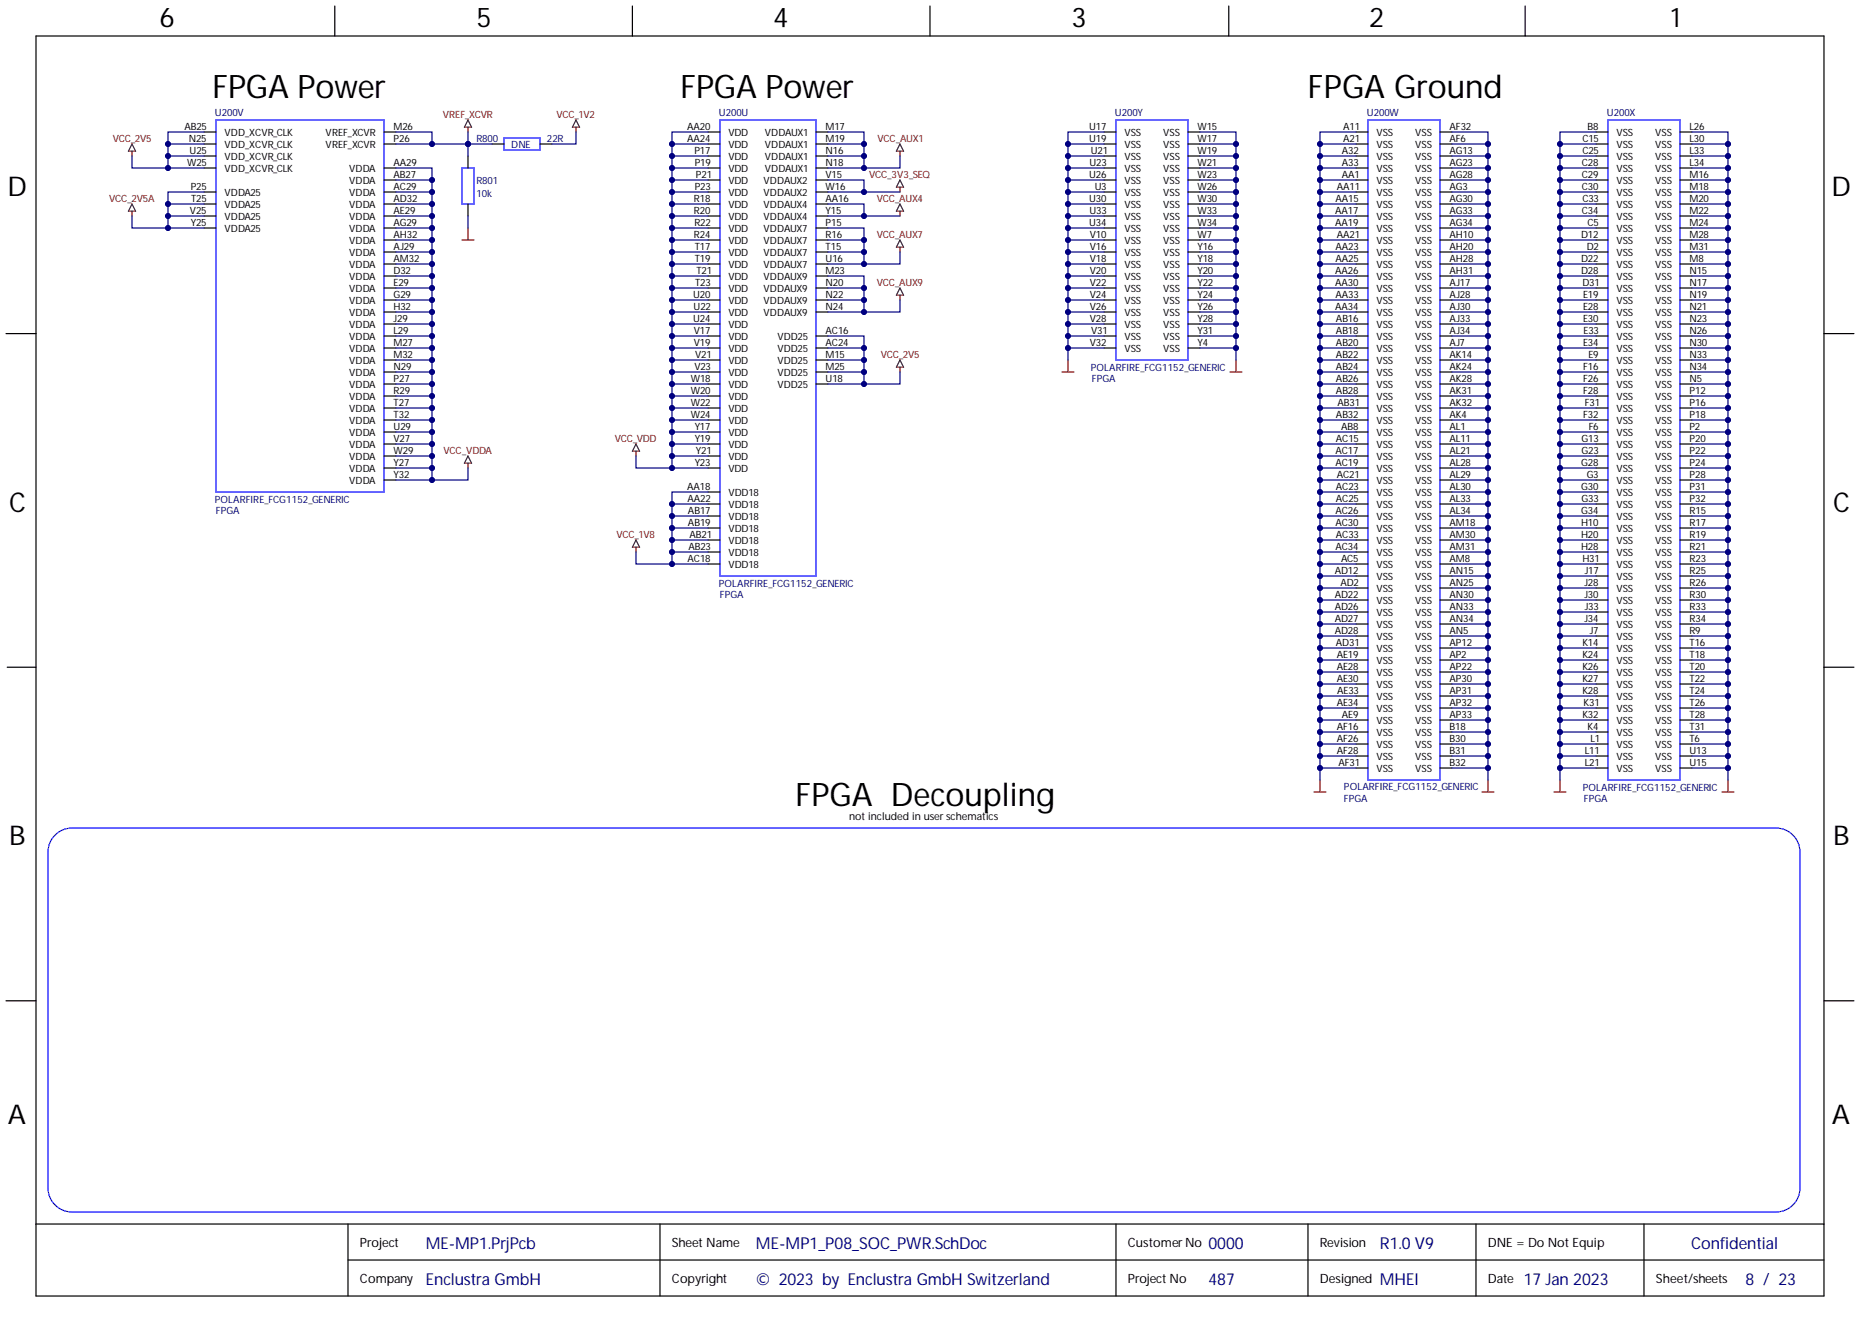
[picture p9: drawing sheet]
<svg xmlns="http://www.w3.org/2000/svg" width="393mm" height="282mm" viewBox="0 0 393 282" stroke-linecap="round" stroke-linejoin="round" font-family="sans-serif">
<defs><g id="words">
<g font-size="6.9">
<text x="44.9" y="20.6">FPGA Power</text>
<text x="143.8" y="20.6">FPGA Power</text>
<text x="276.5" y="20.6">FPGA Ground</text>
<text x="168.2" y="170.4">FPGA Decoupling</text>
</g>
<g font-size="5.8">
<text x="33.7" y="5.7">6</text>
<text x="100.7" y="5.7">5</text>
<text x="163.4" y="5.7">4</text>
<text x="226.5" y="5.7">3</text>
<text x="289.4" y="5.7">2</text>
<text x="353.1" y="5.7">1</text>
<text x="1.6" y="41.4">D</text>
<text x="387.1" y="41.4">D</text>
<text x="1.9" y="108.2">C</text>
<text x="387.5" y="108.2">C</text>
<text x="1.9" y="178.7">B</text>
<text x="387.5" y="178.7">B</text>
<text x="1.7" y="237.6">A</text>
<text x="387.2" y="237.6">A</text>
</g>
<g font-size="3.5" fill="#000080">
<text x="90" y="264.1">ME-MP1.PrjPcb</text>
<text x="159.8" y="264.1">ME-MP1_P08_SOC_PWR.SchDoc</text>
<text x="255.4" y="264.1">0000</text>
<text x="357.4" y="264.1">Confidential</text>
<text x="90" y="271.7">Enclustra GmbH</text>
<text x="159.8" y="271.7">© 2023 by Enclustra GmbH Switzerland</text>
<text x="255.4" y="271.7">487</text>
<text x="291.7" y="271.7">MHEI</text>
<text x="322.1" y="271.7">17 Jan 2023</text>
<text x="368.9" y="271.7">8 / 23</text>
</g>
<text font-size="3.5" fill="#00007c" x="291.7" y="264.1">R1.0V9</text>
<g font-size="2.7">
<text x="76.1" y="263.7">Project</text>
<text x="142" y="263.7">Sheet Name</text>
<text x="238.4" y="263.7">CustomerNo</text>
<text x="279" y="263.7">Revision</text>
<text x="314.5" y="263.7">DNE = Do Not Equip</text>
<text x="76.1" y="271.3">Company</text>
<text x="142" y="271.3">Copyright</text>
<text x="238.4" y="271.3">Project No</text>
<text x="279" y="271.3">Designed</text>
<text x="314.5" y="271.3">Date</text>
<text x="350" y="271.3">Sheet/sheets</text>
</g>
<text font-size="2.3" x="179.5" y="173.5">not included in user schematics</text>
<g font-size="2.1" fill="#800000">
<text x="23.8" y="29.9">VCC_2V5</text>
<text x="93.6" y="24.9">VREF_XCVR</text>
<text x="117.6" y="24.9">VCC_1V2</text>
<text x="185.5" y="29.9">VCC_AUX1</text>
<text x="183.7" y="37.6">VCC_3V3_SEQ</text>
<text x="23.1" y="42.6">VCC_2V5A</text>
<text x="185.3" y="42.6">VCC_AUX4</text>
<text x="185.3" y="50.2">VCC_AUX7</text>
<text x="185.3" y="60.4">VCC_AUX9</text>
<text x="186.2" y="75.6">VCC_2V5</text>
<text x="93.8" y="95.9">VCC_VDDA</text>
<text x="129.9" y="93.4">VCC_VDD</text>
<text x="130.3" y="113.7">VCC_1V8</text>
</g>
<g font-size="2.1">
<text x="39" y="27.4">AB25</text>
<text x="39.9" y="29.9">N25</text>
<text x="47.4" y="28.8">VDD_XCVR_CLK</text>
<text x="68.8" y="28.8">VREF_XCVR</text>
<text x="83.2" y="27.4">M26</text>
<text x="83.2" y="29.9">P26</text>
<text x="145.2" y="27.4">AA20</text>
<text x="145.2" y="29.9">AA24</text>
<text x="154" y="28.8">VDD</text>
<text x="161.6" y="28.8">VDDAUX1</text>
<text x="174.5" y="27.4">M17</text>
<text x="174.5" y="29.9">M19</text>
<text x="230.2" y="27.4">U17</text>
<text x="230.2" y="29.9">U19</text>
<text x="237.7" y="28.8">VSS</text>
<text x="245.9" y="28.8">VSS</text>
<text x="253.1" y="27.4">W15</text>
<text x="253.1" y="29.9">W17</text>
<text x="283.9" y="27.4">A11</text>
<text x="283.9" y="29.9">A21</text>
<text x="290.9" y="28.8">VSS</text>
<text x="299.1" y="28.8">VSS</text>
<text x="306.4" y="27.4">AF32</text>
<text x="306.4" y="29.9">AF6</text>
<text x="334.5" y="29.9">C15</text>
<text x="335.6" y="27.4">B8</text>
<text x="341.6" y="28.8">VSS</text>
<text x="349.8" y="28.8">VSS</text>
<text x="357.1" y="27.4">L26</text>
<text x="357.1" y="29.9">L30</text>
<text x="39.6" y="35">W25</text>
<text x="40.1" y="32.5">U25</text>
<text x="47.4" y="31.3">VDD_XCVR_CLK</text>
<text x="47.4" y="33.8">VDD_XCVR_CLK</text>
<text x="68.8" y="31.3">VREF_XCVR</text>
<text x="83.2" y="35">AA29</text>
<text x="146.8" y="32.5">P17</text>
<text x="146.9" y="35">P19</text>
<text x="154" y="31.3">VDD</text>
<text x="154" y="33.8">VDD</text>
<text x="161.6" y="31.3">VDDAUX1</text>
<text x="161.6" y="33.8">VDDAUX1</text>
<text x="174.5" y="32.5">N16</text>
<text x="174.5" y="35">N18</text>
<text x="230.3" y="35">U23</text>
<text x="230.6" y="32.5">U21</text>
<text x="237.7" y="31.3">VSS</text>
<text x="237.7" y="33.8">VSS</text>
<text x="245.9" y="31.3">VSS</text>
<text x="245.9" y="33.8">VSS</text>
<text x="253.1" y="32.5">W19</text>
<text x="253.1" y="35">W21</text>
<text x="283.6" y="32.5">A32</text>
<text x="283.6" y="35">A33</text>
<text x="290.9" y="31.3">VSS</text>
<text x="290.9" y="33.8">VSS</text>
<text x="299.1" y="31.3">VSS</text>
<text x="299.1" y="33.8">VSS</text>
<text x="306.4" y="32.5">AG13</text>
<text x="306.4" y="35">AG23</text>
<text x="334.4" y="35">C28</text>
<text x="334.5" y="32.5">C25</text>
<text x="341.6" y="31.3">VSS</text>
<text x="341.6" y="33.8">VSS</text>
<text x="349.8" y="31.3">VSS</text>
<text x="349.8" y="33.8">VSS</text>
<text x="357.1" y="32.5">L33</text>
<text x="357.1" y="35">L34</text>
<text x="40.3" y="40.1">P25</text>
<text x="47.4" y="36.4">VDD_XCVR_CLK</text>
<text x="47.4" y="41.4">VDDA25</text>
<text x="73.8" y="36.4">VDDA</text>
<text x="73.8" y="38.9">VDDA</text>
<text x="73.8" y="41.4">VDDA</text>
<text x="83.2" y="37.6">AB27</text>
<text x="83.2" y="40.1">AC29</text>
<text x="146.9" y="40.1">P23</text>
<text x="147.1" y="37.6">P21</text>
<text x="154" y="36.4">VDD</text>
<text x="154" y="38.9">VDD</text>
<text x="154" y="41.4">VDD</text>
<text x="161.4" y="38.9">VDDAUX2</text>
<text x="161.4" y="41.4">VDDAUX2</text>
<text x="161.6" y="36.4">VDDAUX1</text>
<text x="174.5" y="37.6">V15</text>
<text x="174.5" y="40.1">W16</text>
<text x="230.2" y="37.6">U26</text>
<text x="231.4" y="40.1">U3</text>
<text x="237.7" y="36.4">VSS</text>
<text x="237.7" y="38.9">VSS</text>
<text x="237.7" y="41.4">VSS</text>
<text x="245.9" y="36.4">VSS</text>
<text x="245.9" y="38.9">VSS</text>
<text x="245.9" y="41.4">VSS</text>
<text x="253.1" y="37.6">W23</text>
<text x="253.1" y="40.1">W26</text>
<text x="282.5" y="40.1">AA11</text>
<text x="283.6" y="37.6">AA1</text>
<text x="290.9" y="36.4">VSS</text>
<text x="290.9" y="38.9">VSS</text>
<text x="290.9" y="41.4">VSS</text>
<text x="299.1" y="36.4">VSS</text>
<text x="299.1" y="38.9">VSS</text>
<text x="299.1" y="41.4">VSS</text>
<text x="306.4" y="37.6">AG28</text>
<text x="306.4" y="40.1">AG3</text>
<text x="334.4" y="37.6">C29</text>
<text x="334.4" y="40.1">C30</text>
<text x="341.6" y="36.4">VSS</text>
<text x="341.6" y="38.9">VSS</text>
<text x="341.6" y="41.4">VSS</text>
<text x="349.8" y="36.4">VSS</text>
<text x="349.8" y="38.9">VSS</text>
<text x="349.8" y="41.4">VSS</text>
<text x="357.1" y="37.6">M16</text>
<text x="357.1" y="40.1">M18</text>
<text x="40.2" y="45.2">V25</text>
<text x="40.3" y="47.7">Y25</text>
<text x="40.4" y="42.6">T25</text>
<text x="47.4" y="44">VDDA25</text>
<text x="47.4" y="46.5">VDDA25</text>
<text x="73.8" y="44">VDDA</text>
<text x="73.8" y="46.5">VDDA</text>
<text x="83.2" y="42.6">AD32</text>
<text x="83.2" y="45.2">AE29</text>
<text x="83.2" y="47.7">AG29</text>
<text x="146.7" y="42.6">R18</text>
<text x="146.7" y="45.2">R20</text>
<text x="146.8" y="47.7">R22</text>
<text x="154" y="44">VDD</text>
<text x="154" y="46.5">VDD</text>
<text x="161.4" y="44">VDDAUX4</text>
<text x="161.4" y="46.5">VDDAUX4</text>
<text x="174.5" y="42.6">AA16</text>
<text x="174.5" y="45.2">Y15</text>
<text x="174.5" y="47.7">P15</text>
<text x="230.2" y="42.6">U30</text>
<text x="230.2" y="47.7">U34</text>
<text x="230.3" y="45.2">U33</text>
<text x="237.7" y="44">VSS</text>
<text x="237.7" y="46.5">VSS</text>
<text x="245.9" y="44">VSS</text>
<text x="245.9" y="46.5">VSS</text>
<text x="253.1" y="42.6">W30</text>
<text x="253.1" y="45.2">W33</text>
<text x="253.1" y="47.7">W34</text>
<text x="282.2" y="45.2">AA17</text>
<text x="282.2" y="47.7">AA19</text>
<text x="282.3" y="42.6">AA15</text>
<text x="290.9" y="44">VSS</text>
<text x="290.9" y="46.5">VSS</text>
<text x="299.1" y="44">VSS</text>
<text x="299.1" y="46.5">VSS</text>
<text x="306.4" y="42.6">AG30</text>
<text x="306.4" y="45.2">AG33</text>
<text x="306.4" y="47.7">AG34</text>
<text x="334.4" y="45.2">C34</text>
<text x="334.5" y="42.6">C33</text>
<text x="335.6" y="47.7">C5</text>
<text x="341.6" y="44">VSS</text>
<text x="341.6" y="46.5">VSS</text>
<text x="349.8" y="44">VSS</text>
<text x="349.8" y="46.5">VSS</text>
<text x="357.1" y="42.6">M20</text>
<text x="357.1" y="45.2">M22</text>
<text x="357.1" y="47.7">M24</text>
<text x="47.4" y="49.1">VDDA25</text>
<text x="73.8" y="49.1">VDDA</text>
<text x="73.8" y="51.6">VDDA</text>
<text x="83.2" y="50.2">AH32</text>
<text x="83.2" y="52.8">AJ29</text>
<text x="146.7" y="50.2">R24</text>
<text x="146.9" y="52.8">T17</text>
<text x="154" y="49.1">VDD</text>
<text x="154" y="51.6">VDD</text>
<text x="161.4" y="49.1">VDDAUX7</text>
<text x="161.4" y="51.6">VDDAUX7</text>
<text x="174.5" y="50.2">R16</text>
<text x="174.5" y="52.8">T15</text>
<text x="230.4" y="50.2">V10</text>
<text x="230.4" y="52.8">V16</text>
<text x="237.7" y="49.1">VSS</text>
<text x="237.7" y="51.6">VSS</text>
<text x="245.9" y="49.1">VSS</text>
<text x="245.9" y="51.6">VSS</text>
<text x="253.1" y="50.2">W7</text>
<text x="253.1" y="52.8">Y16</text>
<text x="282.3" y="52.8">AA23</text>
<text x="282.5" y="50.2">AA21</text>
<text x="290.9" y="49.1">VSS</text>
<text x="290.9" y="51.6">VSS</text>
<text x="299.1" y="49.1">VSS</text>
<text x="299.1" y="51.6">VSS</text>
<text x="306.4" y="50.2">AH10</text>
<text x="306.4" y="52.8">AH20</text>
<text x="334.2" y="50.2">D12</text>
<text x="335.4" y="52.8">D2</text>
<text x="341.6" y="49.1">VSS</text>
<text x="341.6" y="51.6">VSS</text>
<text x="349.8" y="49.1">VSS</text>
<text x="349.8" y="51.6">VSS</text>
<text x="357.1" y="50.2">M28</text>
<text x="357.1" y="52.8">M31</text>
<text x="73.8" y="54.1">VDDA</text>
<text x="73.8" y="56.7">VDDA</text>
<text x="73.8" y="59.2">VDDA</text>
<text x="83.2" y="55.3">AM32</text>
<text x="83.2" y="57.9">D32</text>
<text x="146.9" y="55.3">T19</text>
<text x="147.2" y="57.9">T21</text>
<text x="154" y="54.1">VDD</text>
<text x="154" y="56.7">VDD</text>
<text x="154" y="59.2">VDD</text>
<text x="161.4" y="54.1">VDDAUX7</text>
<text x="161.4" y="56.7">VDDAUX7</text>
<text x="161.4" y="59.2">VDDAUX9</text>
<text x="174.5" y="55.3">U16</text>
<text x="174.5" y="57.9">M23</text>
<text x="230.4" y="55.3">V18</text>
<text x="230.4" y="57.9">V20</text>
<text x="237.7" y="54.1">VSS</text>
<text x="237.7" y="56.7">VSS</text>
<text x="237.7" y="59.2">VSS</text>
<text x="245.9" y="54.1">VSS</text>
<text x="245.9" y="56.7">VSS</text>
<text x="245.9" y="59.2">VSS</text>
<text x="253.1" y="55.3">Y18</text>
<text x="253.1" y="57.9">Y20</text>
<text x="282.2" y="57.9">AA26</text>
<text x="282.3" y="55.3">AA25</text>
<text x="290.9" y="54.1">VSS</text>
<text x="290.9" y="56.7">VSS</text>
<text x="290.9" y="59.2">VSS</text>
<text x="299.1" y="54.1">VSS</text>
<text x="299.1" y="56.7">VSS</text>
<text x="299.1" y="59.2">VSS</text>
<text x="306.4" y="55.3">AH28</text>
<text x="306.4" y="57.9">AH31</text>
<text x="334.2" y="55.3">D22</text>
<text x="334.2" y="57.9">D28</text>
<text x="341.6" y="54.1">VSS</text>
<text x="341.6" y="56.7">VSS</text>
<text x="341.6" y="59.2">VSS</text>
<text x="349.8" y="54.1">VSS</text>
<text x="349.8" y="56.7">VSS</text>
<text x="349.8" y="59.2">VSS</text>
<text x="357.1" y="55.3">M8</text>
<text x="357.1" y="57.9">N15</text>
<text x="73.8" y="61.7">VDDA</text>
<text x="73.8" y="64.3">VDDA</text>
<text x="83.2" y="60.4">E29</text>
<text x="83.2" y="62.9">G29</text>
<text x="83.2" y="65.5">H32</text>
<text x="146.5" y="62.9">U20</text>
<text x="146.6" y="65.5">U22</text>
<text x="146.9" y="60.4">T23</text>
<text x="154" y="61.7">VDD</text>
<text x="154" y="64.3">VDD</text>
<text x="161.4" y="61.7">VDDAUX9</text>
<text x="161.4" y="64.3">VDDAUX9</text>
<text x="174.5" y="60.4">N20</text>
<text x="174.5" y="62.9">N22</text>
<text x="174.5" y="65.5">N24</text>
<text x="230.4" y="60.4">V22</text>
<text x="230.4" y="62.9">V24</text>
<text x="230.4" y="65.5">V26</text>
<text x="237.7" y="61.7">VSS</text>
<text x="237.7" y="64.3">VSS</text>
<text x="245.9" y="61.7">VSS</text>
<text x="245.9" y="64.3">VSS</text>
<text x="253.1" y="60.4">Y22</text>
<text x="253.1" y="62.9">Y24</text>
<text x="253.1" y="65.5">Y26</text>
<text x="282.2" y="60.4">AA30</text>
<text x="282.2" y="65.5">AA34</text>
<text x="282.3" y="62.9">AA33</text>
<text x="290.9" y="61.7">VSS</text>
<text x="290.9" y="64.3">VSS</text>
<text x="299.1" y="61.7">VSS</text>
<text x="299.1" y="64.3">VSS</text>
<text x="306.4" y="60.4">AJ17</text>
<text x="306.4" y="62.9">AJ28</text>
<text x="306.4" y="65.5">AJ30</text>
<text x="334.5" y="60.4">D31</text>
<text x="334.6" y="62.9">E19</text>
<text x="334.6" y="65.5">E28</text>
<text x="341.6" y="61.7">VSS</text>
<text x="341.6" y="64.3">VSS</text>
<text x="349.8" y="61.7">VSS</text>
<text x="349.8" y="64.3">VSS</text>
<text x="357.1" y="60.4">N17</text>
<text x="357.1" y="62.9">N19</text>
<text x="357.1" y="65.5">N21</text>
<text x="73.8" y="66.8">VDDA</text>
<text x="73.8" y="69.4">VDDA</text>
<text x="73.8" y="71.9">VDDA</text>
<text x="83.2" y="68">J29</text>
<text x="83.2" y="70.5">L29</text>
<text x="146.5" y="68">U24</text>
<text x="146.7" y="70.5">V17</text>
<text x="154" y="66.8">VDD</text>
<text x="154" y="69.4">VDD</text>
<text x="154" y="71.9">VDD</text>
<text x="161.4" y="66.8">VDDAUX9</text>
<text x="164.4" y="71.9">VDD25</text>
<text x="174.5" y="70.5">AC16</text>
<text x="230.4" y="68">V28</text>
<text x="230.6" y="70.5">V31</text>
<text x="237.7" y="66.8">VSS</text>
<text x="237.7" y="69.4">VSS</text>
<text x="237.7" y="71.9">VSS</text>
<text x="245.9" y="66.8">VSS</text>
<text x="245.9" y="69.4">VSS</text>
<text x="245.9" y="71.9">VSS</text>
<text x="253.1" y="68">Y28</text>
<text x="253.1" y="70.5">Y31</text>
<text x="282.4" y="68">AB16</text>
<text x="282.4" y="70.5">AB18</text>
<text x="290.9" y="66.8">VSS</text>
<text x="290.9" y="69.4">VSS</text>
<text x="290.9" y="71.9">VSS</text>
<text x="299.1" y="66.8">VSS</text>
<text x="299.1" y="69.4">VSS</text>
<text x="299.1" y="71.9">VSS</text>
<text x="306.4" y="68">AJ33</text>
<text x="306.4" y="70.5">AJ34</text>
<text x="334.6" y="68">E30</text>
<text x="334.7" y="70.5">E33</text>
<text x="341.6" y="66.8">VSS</text>
<text x="341.6" y="69.4">VSS</text>
<text x="341.6" y="71.9">VSS</text>
<text x="349.8" y="66.8">VSS</text>
<text x="349.8" y="69.4">VSS</text>
<text x="349.8" y="71.9">VSS</text>
<text x="357.1" y="68">N23</text>
<text x="357.1" y="70.5">N26</text>
<text x="73.8" y="74.4">VDDA</text>
<text x="73.8" y="77">VDDA</text>
<text x="83.2" y="73.1">M27</text>
<text x="83.2" y="75.6">M32</text>
<text x="146.7" y="73.1">V19</text>
<text x="146.9" y="75.6">V21</text>
<text x="154" y="74.4">VDD</text>
<text x="154" y="77">VDD</text>
<text x="164.4" y="74.4">VDD25</text>
<text x="164.4" y="77">VDD25</text>
<text x="174.5" y="73.1">AC24</text>
<text x="174.5" y="75.6">M15</text>
<text x="230.4" y="73.1">V32</text>
<text x="237.7" y="74.4">VSS</text>
<text x="245.9" y="74.4">VSS</text>
<text x="253.1" y="73.1">Y4</text>
<text x="282.4" y="73.1">AB20</text>
<text x="282.4" y="75.6">AB22</text>
<text x="290.9" y="74.4">VSS</text>
<text x="290.9" y="77">VSS</text>
<text x="299.1" y="74.4">VSS</text>
<text x="299.1" y="77">VSS</text>
<text x="306.4" y="73.1">AJ7</text>
<text x="306.4" y="75.6">AK14</text>
<text x="334.6" y="73.1">E34</text>
<text x="335.7" y="75.6">E9</text>
<text x="341.6" y="74.4">VSS</text>
<text x="341.6" y="77">VSS</text>
<text x="349.8" y="74.4">VSS</text>
<text x="349.8" y="77">VSS</text>
<text x="357.1" y="73.1">N30</text>
<text x="357.1" y="75.6">N33</text>
<text x="73.8" y="79.5">VDDA</text>
<text x="73.8" y="82">VDDA</text>
<text x="83.2" y="78.2">N29</text>
<text x="83.2" y="80.7">P27</text>
<text x="83.2" y="83.2">R29</text>
<text x="146" y="80.7">W18</text>
<text x="146" y="83.2">W20</text>
<text x="146.8" y="78.2">V23</text>
<text x="154" y="79.5">VDD</text>
<text x="154" y="82">VDD</text>
<text x="164.4" y="79.5">VDD25</text>
<text x="164.4" y="82">VDD25</text>
<text x="174.5" y="78.2">M25</text>
<text x="174.5" y="80.7">U18</text>
<text x="282.4" y="78.2">AB24</text>
<text x="282.4" y="80.7">AB26</text>
<text x="282.4" y="83.2">AB28</text>
<text x="290.9" y="79.5">VSS</text>
<text x="290.9" y="82">VSS</text>
<text x="299.1" y="79.5">VSS</text>
<text x="299.1" y="82">VSS</text>
<text x="306.4" y="78.2">AK24</text>
<text x="306.4" y="80.7">AK28</text>
<text x="306.4" y="83.2">AK31</text>
<text x="334.6" y="78.2">F16</text>
<text x="334.6" y="80.7">F26</text>
<text x="334.6" y="83.2">F28</text>
<text x="341.6" y="79.5">VSS</text>
<text x="341.6" y="82">VSS</text>
<text x="349.8" y="79.5">VSS</text>
<text x="349.8" y="82">VSS</text>
<text x="357.1" y="78.2">N34</text>
<text x="357.1" y="80.7">N5</text>
<text x="357.1" y="83.2">P12</text>
<text x="73.8" y="84.6">VDDA</text>
<text x="73.8" y="87.1">VDDA</text>
<text x="73.8" y="89.7">VDDA</text>
<text x="83.2" y="85.8">T27</text>
<text x="83.2" y="88.3">T32</text>
<text x="146" y="85.8">W22</text>
<text x="146" y="88.3">W24</text>
<text x="154" y="84.6">VDD</text>
<text x="154" y="87.1">VDD</text>
<text x="154" y="89.7">VDD</text>
<text x="282.4" y="88.3">AB32</text>
<text x="282.7" y="85.8">AB31</text>
<text x="290.9" y="84.6">VSS</text>
<text x="290.9" y="87.1">VSS</text>
<text x="290.9" y="89.7">VSS</text>
<text x="299.1" y="84.6">VSS</text>
<text x="299.1" y="87.1">VSS</text>
<text x="299.1" y="89.7">VSS</text>
<text x="306.4" y="85.8">AK32</text>
<text x="306.4" y="88.3">AK4</text>
<text x="334.6" y="88.3">F32</text>
<text x="335" y="85.8">F31</text>
<text x="341.6" y="84.6">VSS</text>
<text x="341.6" y="87.1">VSS</text>
<text x="341.6" y="89.7">VSS</text>
<text x="349.8" y="84.6">VSS</text>
<text x="349.8" y="87.1">VSS</text>
<text x="349.8" y="89.7">VSS</text>
<text x="357.1" y="85.8">P16</text>
<text x="357.1" y="88.3">P18</text>
<text x="73.8" y="92.2">VDDA</text>
<text x="73.8" y="94.7">VDDA</text>
<text x="83.2" y="90.8">U29</text>
<text x="83.2" y="93.4">V27</text>
<text x="83.2" y="95.9">W29</text>
<text x="146.9" y="90.8">Y17</text>
<text x="146.9" y="93.4">Y19</text>
<text x="147.1" y="95.9">Y21</text>
<text x="154" y="92.2">VDD</text>
<text x="154" y="94.7">VDD</text>
<text x="282.3" y="95.9">AC17</text>
<text x="282.4" y="93.4">AC15</text>
<text x="283.5" y="90.8">AB8</text>
<text x="290.9" y="92.2">VSS</text>
<text x="290.9" y="94.7">VSS</text>
<text x="299.1" y="92.2">VSS</text>
<text x="299.1" y="94.7">VSS</text>
<text x="306.4" y="90.8">AL1</text>
<text x="306.4" y="93.4">AL11</text>
<text x="306.4" y="95.9">AL21</text>
<text x="334.3" y="93.4">G13</text>
<text x="334.3" y="95.9">G23</text>
<text x="335.8" y="90.8">F6</text>
<text x="341.6" y="92.2">VSS</text>
<text x="341.6" y="94.7">VSS</text>
<text x="349.8" y="92.2">VSS</text>
<text x="349.8" y="94.7">VSS</text>
<text x="357.1" y="90.8">P2</text>
<text x="357.1" y="93.4">P20</text>
<text x="357.1" y="95.9">P22</text>
<text x="73.8" y="97.3">VDDA</text>
<text x="73.8" y="99.8">VDDA</text>
<text x="83.2" y="98.5">Y27</text>
<text x="83.2" y="101">Y32</text>
<text x="146.9" y="98.5">Y23</text>
<text x="154" y="97.3">VDD</text>
<text x="154" y="99.8">VDD</text>
<text x="282.3" y="98.5">AC19</text>
<text x="282.5" y="101">AC21</text>
<text x="290.9" y="97.3">VSS</text>
<text x="290.9" y="99.8">VSS</text>
<text x="299.1" y="97.3">VSS</text>
<text x="299.1" y="99.8">VSS</text>
<text x="306.4" y="98.5">AL28</text>
<text x="306.4" y="101">AL29</text>
<text x="334.2" y="98.5">G28</text>
<text x="335.4" y="101">G3</text>
<text x="341.6" y="97.3">VSS</text>
<text x="341.6" y="99.8">VSS</text>
<text x="349.8" y="97.3">VSS</text>
<text x="349.8" y="99.8">VSS</text>
<text x="357.1" y="98.5">P24</text>
<text x="357.1" y="101">P28</text>
<text x="73.8" y="102.3">VDDA</text>
<text x="145.2" y="103.5">AA18</text>
<text x="145.3" y="106.1">AA22</text>
<text x="154" y="104.9">VDD18</text>
<text x="154" y="107.4">VDD18</text>
<text x="282.4" y="103.5">AC23</text>
<text x="282.4" y="106.1">AC25</text>
<text x="290.9" y="102.3">VSS</text>
<text x="290.9" y="104.9">VSS</text>
<text x="290.9" y="107.4">VSS</text>
<text x="299.1" y="102.3">VSS</text>
<text x="299.1" y="104.9">VSS</text>
<text x="299.1" y="107.4">VSS</text>
<text x="306.4" y="103.5">AL30</text>
<text x="306.4" y="106.1">AL33</text>
<text x="334.2" y="103.5">G30</text>
<text x="334.3" y="106.1">G33</text>
<text x="341.6" y="102.3">VSS</text>
<text x="341.6" y="104.9">VSS</text>
<text x="341.6" y="107.4">VSS</text>
<text x="349.8" y="102.3">VSS</text>
<text x="349.8" y="104.9">VSS</text>
<text x="349.8" y="107.4">VSS</text>
<text x="357.1" y="103.5">P31</text>
<text x="357.1" y="106.1">P32</text>
<text x="145.4" y="108.6">AB17</text>
<text x="145.4" y="111.1">AB19</text>
<text x="145.8" y="113.7">AB21</text>
<text x="154" y="110">VDD18</text>
<text x="154" y="112.5">VDD18</text>
<text x="282.3" y="108.6">AC26</text>
<text x="282.3" y="111.1">AC30</text>
<text x="282.4" y="113.7">AC33</text>
<text x="290.9" y="110">VSS</text>
<text x="290.9" y="112.5">VSS</text>
<text x="299.1" y="110">VSS</text>
<text x="299.1" y="112.5">VSS</text>
<text x="306.4" y="108.6">AL34</text>
<text x="306.4" y="111.1">AM18</text>
<text x="306.4" y="113.7">AM30</text>
<text x="334.2" y="108.6">G34</text>
<text x="334.2" y="111.1">H10</text>
<text x="334.2" y="113.7">H20</text>
<text x="341.6" y="110">VSS</text>
<text x="341.6" y="112.5">VSS</text>
<text x="349.8" y="110">VSS</text>
<text x="349.8" y="112.5">VSS</text>
<text x="357.1" y="108.6">R15</text>
<text x="357.1" y="111.1">R17</text>
<text x="357.1" y="113.7">R19</text>
<text x="145.3" y="118.8">AC18</text>
<text x="145.5" y="116.2">AB23</text>
<text x="154" y="115">VDD18</text>
<text x="154" y="117.6">VDD18</text>
<text x="282.3" y="116.2">AC34</text>
<text x="283.5" y="118.8">AC5</text>
<text x="290.9" y="115">VSS</text>
<text x="290.9" y="117.6">VSS</text>
<text x="299.1" y="115">VSS</text>
<text x="299.1" y="117.6">VSS</text>
<text x="306.4" y="116.2">AM31</text>
<text x="306.4" y="118.8">AM8</text>
<text x="334.2" y="116.2">H28</text>
<text x="334.5" y="118.8">H31</text>
<text x="341.6" y="115">VSS</text>
<text x="341.6" y="117.6">VSS</text>
<text x="349.8" y="115">VSS</text>
<text x="349.8" y="117.6">VSS</text>
<text x="357.1" y="116.2">R21</text>
<text x="357.1" y="118.8">R23</text>
<text x="154" y="120.1">VDD18</text>
<text x="282.1" y="121.3">AD12</text>
<text x="283.3" y="123.8">AD2</text>
<text x="290.9" y="120.1">VSS</text>
<text x="290.9" y="122.6">VSS</text>
<text x="290.9" y="125.2">VSS</text>
<text x="299.1" y="120.1">VSS</text>
<text x="299.1" y="122.6">VSS</text>
<text x="299.1" y="125.2">VSS</text>
<text x="306.4" y="121.3">AN15</text>
<text x="306.4" y="123.8">AN25</text>
<text x="334.9" y="123.8">J28</text>
<text x="335" y="121.3">J17</text>
<text x="341.6" y="120.1">VSS</text>
<text x="341.6" y="122.6">VSS</text>
<text x="341.6" y="125.2">VSS</text>
<text x="349.8" y="120.1">VSS</text>
<text x="349.8" y="122.6">VSS</text>
<text x="349.8" y="125.2">VSS</text>
<text x="357.1" y="121.3">R25</text>
<text x="357.1" y="123.8">R26</text>
<text x="282.1" y="126.4">AD22</text>
<text x="282.1" y="128.9">AD26</text>
<text x="282.1" y="131.4">AD27</text>
<text x="290.9" y="127.7">VSS</text>
<text x="290.9" y="130.3">VSS</text>
<text x="299.1" y="127.7">VSS</text>
<text x="299.1" y="130.3">VSS</text>
<text x="306.4" y="126.4">AN30</text>
<text x="306.4" y="128.9">AN33</text>
<text x="306.4" y="131.4">AN34</text>
<text x="334.9" y="126.4">J30</text>
<text x="334.9" y="131.4">J34</text>
<text x="335" y="128.9">J33</text>
<text x="341.6" y="127.7">VSS</text>
<text x="341.6" y="130.3">VSS</text>
<text x="349.8" y="127.7">VSS</text>
<text x="349.8" y="130.3">VSS</text>
<text x="357.1" y="126.4">R30</text>
<text x="357.1" y="128.9">R33</text>
<text x="357.1" y="131.4">R34</text>
<text x="282.1" y="134">AD28</text>
<text x="282.4" y="136.5">AD31</text>
<text x="290.9" y="132.8">VSS</text>
<text x="290.9" y="135.3">VSS</text>
<text x="290.9" y="137.9">VSS</text>
<text x="299.1" y="132.8">VSS</text>
<text x="299.1" y="135.3">VSS</text>
<text x="299.1" y="137.9">VSS</text>
<text x="306.4" y="134">AN5</text>
<text x="306.4" y="136.5">AP12</text>
<text x="334.5" y="136.5">K14</text>
<text x="336.1" y="134">J7</text>
<text x="341.6" y="132.8">VSS</text>
<text x="341.6" y="135.3">VSS</text>
<text x="341.6" y="137.9">VSS</text>
<text x="349.8" y="132.8">VSS</text>
<text x="349.8" y="135.3">VSS</text>
<text x="349.8" y="137.9">VSS</text>
<text x="357.1" y="134">R9</text>
<text x="357.1" y="136.5">T16</text>
<text x="282.5" y="139.1">AE19</text>
<text x="282.5" y="141.6">AE28</text>
<text x="290.9" y="140.4">VSS</text>
<text x="290.9" y="142.9">VSS</text>
<text x="299.1" y="140.4">VSS</text>
<text x="299.1" y="142.9">VSS</text>
<text x="306.4" y="139.1">AP2</text>
<text x="306.4" y="141.6">AP22</text>
<text x="334.5" y="139.1">K24</text>
<text x="334.5" y="141.6">K26</text>
<text x="341.6" y="140.4">VSS</text>
<text x="341.6" y="142.9">VSS</text>
<text x="349.8" y="140.4">VSS</text>
<text x="349.8" y="142.9">VSS</text>
<text x="357.1" y="139.1">T18</text>
<text x="357.1" y="141.6">T20</text>
<text x="282.5" y="144.1">AE30</text>
<text x="282.5" y="149.2">AE34</text>
<text x="282.6" y="146.7">AE33</text>
<text x="290.9" y="145.5">VSS</text>
<text x="290.9" y="148">VSS</text>
<text x="299.1" y="145.5">VSS</text>
<text x="299.1" y="148">VSS</text>
<text x="306.4" y="144.1">AP30</text>
<text x="306.4" y="146.7">AP31</text>
<text x="306.4" y="149.2">AP32</text>
<text x="334.5" y="144.1">K27</text>
<text x="334.5" y="146.7">K28</text>
<text x="334.7" y="149.2">K31</text>
<text x="341.6" y="145.5">VSS</text>
<text x="341.6" y="148">VSS</text>
<text x="349.8" y="145.5">VSS</text>
<text x="349.8" y="148">VSS</text>
<text x="357.1" y="144.1">T22</text>
<text x="357.1" y="146.7">T24</text>
<text x="357.1" y="149.2">T26</text>
<text x="282.5" y="154.3">AF16</text>
<text x="283.6" y="151.7">AE9</text>
<text x="290.9" y="150.6">VSS</text>
<text x="290.9" y="153.1">VSS</text>
<text x="290.9" y="155.6">VSS</text>
<text x="299.1" y="150.6">VSS</text>
<text x="299.1" y="153.1">VSS</text>
<text x="299.1" y="155.6">VSS</text>
<text x="306.4" y="151.7">AP33</text>
<text x="306.4" y="154.3">B18</text>
<text x="334.5" y="151.7">K32</text>
<text x="335.6" y="154.3">K4</text>
<text x="341.6" y="150.6">VSS</text>
<text x="341.6" y="153.1">VSS</text>
<text x="341.6" y="155.6">VSS</text>
<text x="349.8" y="150.6">VSS</text>
<text x="349.8" y="153.1">VSS</text>
<text x="349.8" y="155.6">VSS</text>
<text x="357.1" y="151.7">T28</text>
<text x="357.1" y="154.3">T31</text>
<text x="282.5" y="156.8">AF26</text>
<text x="282.5" y="159.4">AF28</text>
<text x="282.9" y="161.9">AF31</text>
<text x="290.9" y="158.2">VSS</text>
<text x="290.9" y="160.7">VSS</text>
<text x="299.1" y="158.2">VSS</text>
<text x="299.1" y="160.7">VSS</text>
<text x="306.4" y="156.8">B30</text>
<text x="306.4" y="159.4">B31</text>
<text x="306.4" y="161.9">B32</text>
<text x="335" y="159.4">L11</text>
<text x="335" y="161.9">L21</text>
<text x="336.1" y="156.8">L1</text>
<text x="341.6" y="158.2">VSS</text>
<text x="341.6" y="160.7">VSS</text>
<text x="349.8" y="158.2">VSS</text>
<text x="349.8" y="160.7">VSS</text>
<text x="357.1" y="156.8">T6</text>
<text x="357.1" y="159.4">U13</text>
<text x="357.1" y="161.9">U15</text>
<text x="290.9" y="163.2">VSS</text>
<text x="299.1" y="163.2">VSS</text>
<text x="341.6" y="163.2">VSS</text>
<text x="349.8" y="163.2">VSS</text>
</g>
<g font-size="2.1" fill="#000080">
<text x="45.4" y="24.6">U200V</text>
<text x="100.7" y="29.9">R800</text>
<text x="115.6" y="29.9">22R</text>
<text x="151.9" y="24.6">U200U</text>
<text x="235.6" y="24.6">U200Y</text>
<text x="288.9" y="24.6">U200W</text>
<text x="339.6" y="24.6">U200X</text>
<text x="108" y="31.2">DNE</text>
<text x="100.7" y="38.8">R801</text>
<text x="100.7" y="41.6">10k</text>
<text x="230.6" y="78.4">POLARFIRE_FCG1152_GENERIC</text>
<text x="230.8" y="80.7">FPGA</text>
<text x="45.4" y="106.3">POLARFIRE_FCG1152_GENERIC</text>
<text x="45.7" y="108.6">FPGA</text>
<text x="151.9" y="124.1">POLARFIRE_FCG1152_GENERIC</text>
<text x="152.2" y="126.4">FPGA</text>
<text x="284.1" y="167">POLARFIRE_FCG1152_GENERIC</text>
<text x="334.5" y="167.2">POLARFIRE_FCG1152_GENERIC</text>
<text x="284.1" y="169.5">FPGA</text>
<text x="334.8" y="169.5">FPGA</text>
</g>
</g></defs>
<g fill="none" stroke="#000" stroke-width=".25">
<path d="M7.6 7.6h377.9v266.5h-377.9zM70.8 1.3v6.3M133.7 1.3v6.3M196.6 1.3v6.3M259.7 1.3v6.3M322.4 1.3v6.3M43.1 27.9h2.6M43.1 30.5h2.6M43.1 33h2.6M43.1 35.5h2.6M81.2 27.9h2.5M81.2 30.5h2.5"/>
<path d="M81.2 35.5h2.5M81.2 38.1h2.5M98.9 33v2.5M104 30.5h2.5M114.1 30.5h2.6M149.6 27.9h2.6M149.6 30.5h2.6M149.6 33h2.6M149.6 35.5h2.6M149.6 38.1h2.6M172.5 27.9h2.5M172.5 30.5h2.5"/>
<path d="M172.5 33h2.5M172.5 35.5h2.5M172.5 38.1h2.5M233.3 27.9h2.6M233.3 30.5h2.6M233.3 33h2.6M233.3 35.5h2.6M233.3 38.1h2.6M251.1 27.9h2.5M251.1 30.5h2.5M251.1 33h2.5M251.1 35.5h2.5"/>
<path d="M251.1 38.1h2.5M286.6 27.9h2.5M286.6 30.5h2.5M286.6 33h2.5M286.6 35.5h2.5M286.6 38.1h2.5M304.4 27.9h2.5M304.4 30.5h2.5M304.4 33h2.5M304.4 35.5h2.5M304.4 38.1h2.5M337.3 27.9h2.6"/>
<path d="M337.3 30.5h2.6M337.3 33h2.6M337.3 35.5h2.6M337.3 38.1h2.6M355.1 27.9h2.5M355.1 30.5h2.5M355.1 33h2.5M355.1 35.5h2.5M355.1 38.1h2.5M43.1 40.6h2.6M43.1 43.1h2.6M43.1 45.7h2.6"/>
<path d="M43.1 48.2h2.6M81.2 40.6h2.5M81.2 43.1h2.5M81.2 45.7h2.5M81.2 48.2h2.5M81.2 50.8h2.5M81.2 53.3h2.5M81.2 55.8h2.5M81.2 58.4h2.5M98.9 43.1v2.6M149.6 40.6h2.6M149.6 43.1h2.6"/>
<path d="M149.6 45.7h2.6M149.6 48.2h2.6M149.6 50.8h2.6M149.6 53.3h2.6M149.6 55.8h2.6M149.6 58.4h2.6M172.5 40.6h2.5M172.5 43.1h2.5M172.5 45.7h2.5M172.5 48.2h2.5M172.5 50.8h2.5M172.5 53.3h2.5"/>
<path d="M172.5 55.8h2.5M172.5 58.4h2.5M233.3 40.6h2.6M233.3 43.1h2.6M233.3 45.7h2.6M233.3 48.2h2.6M233.3 50.8h2.6M233.3 53.3h2.6M233.3 55.8h2.6M233.3 58.4h2.6M251.1 40.6h2.5M251.1 43.1h2.5"/>
<path d="M251.1 45.7h2.5M251.1 48.2h2.5M251.1 50.8h2.5M251.1 53.3h2.5M251.1 55.8h2.5M251.1 58.4h2.5M286.6 40.6h2.5M286.6 43.1h2.5M286.6 45.7h2.5M286.6 48.2h2.5M286.6 50.8h2.5M286.6 53.3h2.5"/>
<path d="M286.6 55.8h2.5M286.6 58.4h2.5M304.4 40.6h2.5M304.4 43.1h2.5M304.4 45.7h2.5M304.4 48.2h2.5M304.4 50.8h2.5M304.4 53.3h2.5M304.4 55.8h2.5M304.4 58.4h2.5M337.3 40.6h2.6M337.3 43.1h2.6"/>
<path d="M337.3 45.7h2.6M337.3 48.2h2.6M337.3 50.8h2.6M337.3 53.3h2.6M337.3 55.8h2.6M337.3 58.4h2.6M355.1 40.6h2.5M355.1 43.1h2.5M355.1 45.7h2.5M355.1 48.2h2.5M355.1 50.8h2.5M355.1 53.3h2.5"/>
<path d="M355.1 55.8h2.5M355.1 58.4h2.5M1.3 70.5h6.3M81.2 60.9h2.5M81.2 63.4h2.5M81.2 66h2.5M81.2 68.5h2.5M81.2 71.1h2.5M81.2 73.6h2.5M81.2 76.1h2.5M81.2 78.7h2.5M149.6 60.9h2.6"/>
<path d="M149.6 63.4h2.6M149.6 66h2.6M149.6 68.5h2.6M149.6 71.1h2.6M149.6 73.6h2.6M149.6 76.1h2.6M149.6 78.7h2.6M172.5 60.9h2.5M172.5 63.4h2.5M172.5 66h2.5M172.5 71.1h2.5M172.5 73.6h2.5"/>
<path d="M172.5 76.1h2.5M172.5 78.7h2.5M233.3 60.9h2.6M233.3 63.4h2.6M233.3 66h2.6M233.3 68.5h2.6M233.3 71.1h2.6M233.3 73.6h2.6M251.1 60.9h2.5M251.1 63.4h2.5M251.1 66h2.5M251.1 68.5h2.5"/>
<path d="M251.1 71.1h2.5M251.1 73.6h2.5M286.6 60.9h2.5M286.6 63.4h2.5M286.6 66h2.5M286.6 68.5h2.5M286.6 71.1h2.5M286.6 73.6h2.5M286.6 76.1h2.5M286.6 78.7h2.5M304.4 60.9h2.5M304.4 63.4h2.5"/>
<path d="M304.4 66h2.5M304.4 68.5h2.5M304.4 71.1h2.5M304.4 73.6h2.5M304.4 76.1h2.5M304.4 78.7h2.5M337.3 60.9h2.6M337.3 63.4h2.6M337.3 66h2.6M337.3 68.5h2.6M337.3 71.1h2.6M337.3 73.6h2.6"/>
<path d="M337.3 76.1h2.6M337.3 78.7h2.6M355.1 60.9h2.5M355.1 63.4h2.5M355.1 66h2.5M355.1 68.5h2.5M355.1 71.1h2.5M355.1 73.6h2.5M355.1 76.1h2.5M355.1 78.7h2.5M385.5 70.5h6.4M81.2 81.2h2.5"/>
<path d="M81.2 83.7h2.5M81.2 86.3h2.5M81.2 88.8h2.5M81.2 91.4h2.5M81.2 93.9h2.5M81.2 96.4h2.5M81.2 99h2.5M149.6 81.2h2.6M149.6 83.7h2.6M149.6 86.3h2.6M149.6 88.8h2.6M149.6 91.4h2.6"/>
<path d="M149.6 93.9h2.6M149.6 96.4h2.6M149.6 99h2.6M172.5 81.2h2.5M286.6 81.2h2.5M286.6 83.7h2.5M286.6 86.3h2.5M286.6 88.8h2.5M286.6 91.4h2.5M286.6 93.9h2.5M286.6 96.4h2.5M286.6 99h2.5"/>
<path d="M304.4 81.2h2.5M304.4 83.7h2.5M304.4 86.3h2.5M304.4 88.8h2.5M304.4 91.4h2.5M304.4 93.9h2.5M304.4 96.4h2.5M304.4 99h2.5M337.3 81.2h2.6M337.3 83.7h2.6M337.3 86.3h2.6M337.3 88.8h2.6"/>
<path d="M337.3 91.4h2.6M337.3 93.9h2.6M337.3 96.4h2.6M337.3 99h2.6M355.1 81.2h2.5M355.1 83.7h2.5M355.1 86.3h2.5M355.1 88.8h2.5M355.1 91.4h2.5M355.1 93.9h2.5M355.1 96.4h2.5M355.1 99h2.5"/>
<path d="M81.2 101.5h2.5M149.6 104h2.6M149.6 106.6h2.6M149.6 109.1h2.6M149.6 111.7h2.6M149.6 114.2h2.6M149.6 116.7h2.6M149.6 119.3h2.6M286.6 104h2.5M286.6 106.6h2.5M286.6 109.1h2.5M286.6 111.7h2.5"/>
<path d="M286.6 114.2h2.5M286.6 116.7h2.5M286.6 119.3h2.5M286.6 101.5h2.5M304.4 104h2.5M304.4 106.6h2.5M304.4 109.1h2.5M304.4 111.7h2.5M304.4 114.2h2.5M304.4 116.7h2.5M304.4 119.3h2.5M304.4 101.5h2.5"/>
<path d="M337.3 104h2.6M337.3 106.6h2.6M337.3 109.1h2.6M337.3 111.7h2.6M337.3 114.2h2.6M337.3 116.7h2.6M337.3 119.3h2.6M337.3 101.5h2.6M355.1 104h2.5M355.1 106.6h2.5M355.1 109.1h2.5M355.1 111.7h2.5"/>
<path d="M355.1 114.2h2.5M355.1 116.7h2.5M355.1 119.3h2.5M355.1 101.5h2.5M286.6 121.8h2.5M286.6 124.3h2.5M286.6 126.9h2.5M286.6 129.4h2.5M286.6 132h2.5M286.6 134.5h2.5M286.6 137h2.5M286.6 139.6h2.5"/>
<path d="M304.4 121.8h2.5M304.4 124.3h2.5M304.4 126.9h2.5M304.4 129.4h2.5M304.4 132h2.5M304.4 134.5h2.5M304.4 137h2.5M304.4 139.6h2.5M337.3 121.8h2.6M337.3 124.3h2.6M337.3 126.9h2.6M337.3 129.4h2.6"/>
<path d="M337.3 132h2.6M337.3 134.5h2.6M337.3 137h2.6M337.3 139.6h2.6M355.1 121.8h2.5M355.1 124.3h2.5M355.1 126.9h2.5M355.1 129.4h2.5M355.1 132h2.5M355.1 134.5h2.5M355.1 137h2.5M355.1 139.6h2.5"/>
<path d="M1.5 141.1h6.1M286.6 142.1h2.5M286.6 144.6h2.5M286.6 147.2h2.5M286.6 149.7h2.5M286.6 152.3h2.5M286.6 154.8h2.5M286.6 157.3h2.5M286.6 159.9h2.5M304.4 142.1h2.5M304.4 144.6h2.5M304.4 147.2h2.5"/>
<path d="M304.4 149.7h2.5M304.4 152.3h2.5M304.4 154.8h2.5M304.4 157.3h2.5M304.4 159.9h2.5M337.3 142.1h2.6M337.3 144.6h2.6M337.3 147.2h2.6M337.3 149.7h2.6M337.3 152.3h2.6M337.3 154.8h2.6M337.3 157.3h2.6"/>
<path d="M337.3 159.9h2.6M355.1 142.1h2.5M355.1 144.6h2.5M355.1 147.2h2.5M355.1 149.7h2.5M355.1 152.3h2.5M355.1 154.8h2.5M355.1 157.3h2.5M355.1 159.9h2.5M385.5 141.1h6.4M286.6 162.4h2.5M304.4 162.4h2.5"/>
<path d="M337.3 162.4h2.6M355.1 162.4h2.5M1.3 211.6h6.3M385.5 211.6h6.4M7.6 258.8h377.9M73.6 258.8v15.3M139.5 258.8v15.3M235.9 258.8v15.3M276.5 258.8v15.3M312 258.8v15.3M347.5 258.8v15.3M73.6 266.4h311.9"/>
</g>
<path d="M45.7 25.4h35.5v78.6h-35.5zM97.6 35.5h2.6v7.6h-2.6zM106.5 29.2h7.6v2.5h-7.6zM152.2 25.4h20.3v96.4h-20.3zM235.9 25.4h15.2v50.7h-15.2zM289.1 25.4h15.3v139.5h-15.3zM339.9 25.4h15.2v139.5h-15.2zM12 176.3a5 5 0 0 1 3.2-1.2h360.2a5.1 5.1 0 0 1 5 5.1v71a5.1 5.1 0 0 1-5 5.1h-360.2a5.1 5.1 0 0 1-5.1-5.1v-71a5.1 5.1 0 0 1 1.9-3.9z" fill="none" stroke="#00f" stroke-width=".25"/>
<g fill="none" stroke="#800000" stroke-width=".25">
<path d="M27.9 32v1M27.9 30.5l.8 1.5h-1.6zM98.9 26.9v1M98.9 25.4l.8 1.5h-1.5zM121.7 25.4l.8 1.5h-1.5zM121.7 26.9v1M190.2 32v1M190.2 39.6v1M190.2 30.5l.8 1.5h-1.5zM190.2 38.1l.8 1.5h-1.5zM27.9 43.1l.8 1.6h-1.6zM27.9 44.7v1"/>
<path d="M97.6 50.8h2.6M98.9 48.2v2.6M190.2 44.7v1M190.2 52.3v1M190.2 43.1l.8 1.6h-1.5zM190.2 50.8l.8 1.5h-1.5zM190.2 76.1l.8 1.5h-1.5zM190.2 62.4v1M190.2 77.6v1.1M190.2 60.9l.8 1.5h-1.5zM224.5 78.7h2.5M225.7 76.1v2.6"/>
<path d="M260 78.7h2.5M261.2 76.1v2.6M98.9 96.4l.8 1.5h-1.5zM98.9 97.9v1.1M134.4 95.4v1M134.4 93.9l.8 1.5h-1.5zM134.4 114.2l.8 1.5h-1.5zM134.4 115.7v1M277.7 167.5h2.6M279 164.9v2.6M313.2 167.5h2.6M314.5 164.9v2.6"/>
<path d="M328.5 167.5h2.5M329.7 164.9v2.6M364 167.5h2.5M365.2 164.9v2.6"/>
</g>
<path d="M27.9 45.7v2.5h7.6" fill="none" stroke="#000080" stroke-width=".25"/>
<circle cx="35.5" cy="48.2" r=".51" fill="#000080"/>
<circle cx="35.5" cy="48.2" r=".51" fill="none" stroke="#000080" stroke-width=".21"/>
<path d="M27.9 33v2.5h7.6" fill="none" stroke="#000080" stroke-width=".25"/>
<circle cx="35.5" cy="35.5" r=".51" fill="#000080"/>
<circle cx="35.5" cy="35.5" r=".51" fill="none" stroke="#000080" stroke-width=".21"/>
<path d="M43.1 40.6h-7.6v7.6h7.6" fill="none" stroke="#000080" stroke-width=".25"/>
<circle cx="35.5" cy="43.1" r=".51" fill="#000080"/>
<circle cx="35.5" cy="43.1" r=".51" fill="none" stroke="#000080" stroke-width=".21"/>
<circle cx="35.5" cy="45.7" r=".51" fill="#000080"/>
<circle cx="35.5" cy="45.7" r=".51" fill="none" stroke="#000080" stroke-width=".21"/>
<circle cx="35.5" cy="48.2" r=".51" fill="#000080"/>
<circle cx="35.5" cy="48.2" r=".51" fill="none" stroke="#000080" stroke-width=".21"/>
<path d="M35.5 45.7h7.6" fill="none" stroke="#000080" stroke-width=".25"/>
<circle cx="35.5" cy="45.7" r=".51" fill="#000080"/>
<circle cx="35.5" cy="45.7" r=".51" fill="none" stroke="#000080" stroke-width=".21"/>
<path d="M35.5 43.1h7.6" fill="none" stroke="#000080" stroke-width=".25"/>
<circle cx="35.5" cy="43.1" r=".51" fill="#000080"/>
<circle cx="35.5" cy="43.1" r=".51" fill="none" stroke="#000080" stroke-width=".21"/>
<path d="M43.1 27.9h-7.6v7.6h7.6" fill="none" stroke="#000080" stroke-width=".25"/>
<circle cx="35.5" cy="30.5" r=".51" fill="#000080"/>
<circle cx="35.5" cy="30.5" r=".51" fill="none" stroke="#000080" stroke-width=".21"/>
<circle cx="35.5" cy="33" r=".51" fill="#000080"/>
<circle cx="35.5" cy="33" r=".51" fill="none" stroke="#000080" stroke-width=".21"/>
<circle cx="35.5" cy="35.5" r=".51" fill="#000080"/>
<circle cx="35.5" cy="35.5" r=".51" fill="none" stroke="#000080" stroke-width=".21"/>
<path d="M35.5 33h7.6" fill="none" stroke="#000080" stroke-width=".25"/>
<circle cx="35.5" cy="33" r=".51" fill="#000080"/>
<circle cx="35.5" cy="33" r=".51" fill="none" stroke="#000080" stroke-width=".21"/>
<path d="M35.5 30.5h7.6" fill="none" stroke="#000080" stroke-width=".25"/>
<circle cx="35.5" cy="30.5" r=".51" fill="#000080"/>
<circle cx="35.5" cy="30.5" r=".51" fill="none" stroke="#000080" stroke-width=".21"/>
<path d="M83.7 35.5h7.6v66h-7.6" fill="none" stroke="#000080" stroke-width=".25"/>
<circle cx="91.3" cy="38.1" r=".51" fill="#000080"/>
<circle cx="91.3" cy="38.1" r=".51" fill="none" stroke="#000080" stroke-width=".21"/>
<circle cx="91.3" cy="40.6" r=".51" fill="#000080"/>
<circle cx="91.3" cy="40.6" r=".51" fill="none" stroke="#000080" stroke-width=".21"/>
<circle cx="91.3" cy="43.1" r=".51" fill="#000080"/>
<circle cx="91.3" cy="43.1" r=".51" fill="none" stroke="#000080" stroke-width=".21"/>
<circle cx="91.3" cy="45.7" r=".51" fill="#000080"/>
<circle cx="91.3" cy="45.7" r=".51" fill="none" stroke="#000080" stroke-width=".21"/>
<circle cx="91.3" cy="48.2" r=".51" fill="#000080"/>
<circle cx="91.3" cy="48.2" r=".51" fill="none" stroke="#000080" stroke-width=".21"/>
<circle cx="91.3" cy="50.8" r=".51" fill="#000080"/>
<circle cx="91.3" cy="50.8" r=".51" fill="none" stroke="#000080" stroke-width=".21"/>
<circle cx="91.3" cy="53.3" r=".51" fill="#000080"/>
<circle cx="91.3" cy="53.3" r=".51" fill="none" stroke="#000080" stroke-width=".21"/>
<circle cx="91.3" cy="55.8" r=".51" fill="#000080"/>
<circle cx="91.3" cy="55.8" r=".51" fill="none" stroke="#000080" stroke-width=".21"/>
<circle cx="91.3" cy="58.4" r=".51" fill="#000080"/>
<circle cx="91.3" cy="58.4" r=".51" fill="none" stroke="#000080" stroke-width=".21"/>
<circle cx="91.3" cy="60.9" r=".51" fill="#000080"/>
<circle cx="91.3" cy="60.9" r=".51" fill="none" stroke="#000080" stroke-width=".21"/>
<circle cx="91.3" cy="63.4" r=".51" fill="#000080"/>
<circle cx="91.3" cy="63.4" r=".51" fill="none" stroke="#000080" stroke-width=".21"/>
<circle cx="91.3" cy="66" r=".51" fill="#000080"/>
<circle cx="91.3" cy="66" r=".51" fill="none" stroke="#000080" stroke-width=".21"/>
<circle cx="91.3" cy="68.5" r=".51" fill="#000080"/>
<circle cx="91.3" cy="68.5" r=".51" fill="none" stroke="#000080" stroke-width=".21"/>
<circle cx="91.3" cy="71.1" r=".51" fill="#000080"/>
<circle cx="91.3" cy="71.1" r=".51" fill="none" stroke="#000080" stroke-width=".21"/>
<circle cx="91.3" cy="73.6" r=".51" fill="#000080"/>
<circle cx="91.3" cy="73.6" r=".51" fill="none" stroke="#000080" stroke-width=".21"/>
<circle cx="91.3" cy="76.1" r=".51" fill="#000080"/>
<circle cx="91.3" cy="76.1" r=".51" fill="none" stroke="#000080" stroke-width=".21"/>
<circle cx="91.3" cy="78.7" r=".51" fill="#000080"/>
<circle cx="91.3" cy="78.7" r=".51" fill="none" stroke="#000080" stroke-width=".21"/>
<circle cx="91.3" cy="81.2" r=".51" fill="#000080"/>
<circle cx="91.3" cy="81.2" r=".51" fill="none" stroke="#000080" stroke-width=".21"/>
<circle cx="91.3" cy="83.7" r=".51" fill="#000080"/>
<circle cx="91.3" cy="83.7" r=".51" fill="none" stroke="#000080" stroke-width=".21"/>
<circle cx="91.3" cy="86.3" r=".51" fill="#000080"/>
<circle cx="91.3" cy="86.3" r=".51" fill="none" stroke="#000080" stroke-width=".21"/>
<circle cx="91.3" cy="88.8" r=".51" fill="#000080"/>
<circle cx="91.3" cy="88.8" r=".51" fill="none" stroke="#000080" stroke-width=".21"/>
<circle cx="91.3" cy="91.4" r=".51" fill="#000080"/>
<circle cx="91.3" cy="91.4" r=".51" fill="none" stroke="#000080" stroke-width=".21"/>
<circle cx="91.3" cy="93.9" r=".51" fill="#000080"/>
<circle cx="91.3" cy="93.9" r=".51" fill="none" stroke="#000080" stroke-width=".21"/>
<circle cx="91.3" cy="96.4" r=".51" fill="#000080"/>
<circle cx="91.3" cy="96.4" r=".51" fill="none" stroke="#000080" stroke-width=".21"/>
<circle cx="91.3" cy="99" r=".51" fill="#000080"/>
<circle cx="91.3" cy="99" r=".51" fill="none" stroke="#000080" stroke-width=".21"/>
<circle cx="91.3" cy="101.5" r=".51" fill="#000080"/>
<circle cx="91.3" cy="101.5" r=".51" fill="none" stroke="#000080" stroke-width=".21"/>
<path d="M83.7 99h7.6" fill="none" stroke="#000080" stroke-width=".25"/>
<circle cx="91.3" cy="99" r=".51" fill="#000080"/>
<circle cx="91.3" cy="99" r=".51" fill="none" stroke="#000080" stroke-width=".21"/>
<path d="M83.7 96.4h7.6" fill="none" stroke="#000080" stroke-width=".25"/>
<circle cx="91.3" cy="96.4" r=".51" fill="#000080"/>
<circle cx="91.3" cy="96.4" r=".51" fill="none" stroke="#000080" stroke-width=".21"/>
<path d="M83.7 93.9h7.6" fill="none" stroke="#000080" stroke-width=".25"/>
<circle cx="91.3" cy="93.9" r=".51" fill="#000080"/>
<circle cx="91.3" cy="93.9" r=".51" fill="none" stroke="#000080" stroke-width=".21"/>
<path d="M83.7 91.4h7.6" fill="none" stroke="#000080" stroke-width=".25"/>
<circle cx="91.3" cy="91.4" r=".51" fill="#000080"/>
<circle cx="91.3" cy="91.4" r=".51" fill="none" stroke="#000080" stroke-width=".21"/>
<path d="M83.7 88.8h7.6" fill="none" stroke="#000080" stroke-width=".25"/>
<circle cx="91.3" cy="88.8" r=".51" fill="#000080"/>
<circle cx="91.3" cy="88.8" r=".51" fill="none" stroke="#000080" stroke-width=".21"/>
<path d="M83.7 86.3h7.6" fill="none" stroke="#000080" stroke-width=".25"/>
<circle cx="91.3" cy="86.3" r=".51" fill="#000080"/>
<circle cx="91.3" cy="86.3" r=".51" fill="none" stroke="#000080" stroke-width=".21"/>
<path d="M83.7 83.7h7.6" fill="none" stroke="#000080" stroke-width=".25"/>
<circle cx="91.3" cy="83.7" r=".51" fill="#000080"/>
<circle cx="91.3" cy="83.7" r=".51" fill="none" stroke="#000080" stroke-width=".21"/>
<path d="M83.7 81.2h7.6" fill="none" stroke="#000080" stroke-width=".25"/>
<circle cx="91.3" cy="81.2" r=".51" fill="#000080"/>
<circle cx="91.3" cy="81.2" r=".51" fill="none" stroke="#000080" stroke-width=".21"/>
<path d="M83.7 78.7h7.6" fill="none" stroke="#000080" stroke-width=".25"/>
<circle cx="91.3" cy="78.7" r=".51" fill="#000080"/>
<circle cx="91.3" cy="78.7" r=".51" fill="none" stroke="#000080" stroke-width=".21"/>
<path d="M83.7 76.1h7.6" fill="none" stroke="#000080" stroke-width=".25"/>
<circle cx="91.3" cy="76.1" r=".51" fill="#000080"/>
<circle cx="91.3" cy="76.1" r=".51" fill="none" stroke="#000080" stroke-width=".21"/>
<path d="M83.7 73.6h7.6" fill="none" stroke="#000080" stroke-width=".25"/>
<circle cx="91.3" cy="73.6" r=".51" fill="#000080"/>
<circle cx="91.3" cy="73.6" r=".51" fill="none" stroke="#000080" stroke-width=".21"/>
<path d="M83.7 71.1h7.6" fill="none" stroke="#000080" stroke-width=".25"/>
<circle cx="91.3" cy="71.1" r=".51" fill="#000080"/>
<circle cx="91.3" cy="71.1" r=".51" fill="none" stroke="#000080" stroke-width=".21"/>
<path d="M83.7 68.5h7.6" fill="none" stroke="#000080" stroke-width=".25"/>
<circle cx="91.3" cy="68.5" r=".51" fill="#000080"/>
<circle cx="91.3" cy="68.5" r=".51" fill="none" stroke="#000080" stroke-width=".21"/>
<path d="M83.7 66h7.6" fill="none" stroke="#000080" stroke-width=".25"/>
<circle cx="91.3" cy="66" r=".51" fill="#000080"/>
<circle cx="91.3" cy="66" r=".51" fill="none" stroke="#000080" stroke-width=".21"/>
<path d="M83.7 63.4h7.6" fill="none" stroke="#000080" stroke-width=".25"/>
<circle cx="91.3" cy="63.4" r=".51" fill="#000080"/>
<circle cx="91.3" cy="63.4" r=".51" fill="none" stroke="#000080" stroke-width=".21"/>
<path d="M83.7 60.9h7.6" fill="none" stroke="#000080" stroke-width=".25"/>
<circle cx="91.3" cy="60.9" r=".51" fill="#000080"/>
<circle cx="91.3" cy="60.9" r=".51" fill="none" stroke="#000080" stroke-width=".21"/>
<path d="M83.7 58.4h7.6" fill="none" stroke="#000080" stroke-width=".25"/>
<circle cx="91.3" cy="58.4" r=".51" fill="#000080"/>
<circle cx="91.3" cy="58.4" r=".51" fill="none" stroke="#000080" stroke-width=".21"/>
<path d="M83.7 55.8h7.6" fill="none" stroke="#000080" stroke-width=".25"/>
<circle cx="91.3" cy="55.8" r=".51" fill="#000080"/>
<circle cx="91.3" cy="55.8" r=".51" fill="none" stroke="#000080" stroke-width=".21"/>
<path d="M83.7 53.3h7.6" fill="none" stroke="#000080" stroke-width=".25"/>
<circle cx="91.3" cy="53.3" r=".51" fill="#000080"/>
<circle cx="91.3" cy="53.3" r=".51" fill="none" stroke="#000080" stroke-width=".21"/>
<path d="M83.7 50.8h7.6" fill="none" stroke="#000080" stroke-width=".25"/>
<circle cx="91.3" cy="50.8" r=".51" fill="#000080"/>
<circle cx="91.3" cy="50.8" r=".51" fill="none" stroke="#000080" stroke-width=".21"/>
<path d="M83.7 48.2h7.6" fill="none" stroke="#000080" stroke-width=".25"/>
<circle cx="91.3" cy="48.2" r=".51" fill="#000080"/>
<circle cx="91.3" cy="48.2" r=".51" fill="none" stroke="#000080" stroke-width=".21"/>
<path d="M83.7 45.7h7.6" fill="none" stroke="#000080" stroke-width=".25"/>
<circle cx="91.3" cy="45.7" r=".51" fill="#000080"/>
<circle cx="91.3" cy="45.7" r=".51" fill="none" stroke="#000080" stroke-width=".21"/>
<path d="M83.7 43.1h7.6" fill="none" stroke="#000080" stroke-width=".25"/>
<circle cx="91.3" cy="43.1" r=".51" fill="#000080"/>
<circle cx="91.3" cy="43.1" r=".51" fill="none" stroke="#000080" stroke-width=".21"/>
<path d="M83.7 40.6h7.6" fill="none" stroke="#000080" stroke-width=".25"/>
<circle cx="91.3" cy="40.6" r=".51" fill="#000080"/>
<circle cx="91.3" cy="40.6" r=".51" fill="none" stroke="#000080" stroke-width=".21"/>
<path d="M83.7 38.1h7.6" fill="none" stroke="#000080" stroke-width=".25"/>
<circle cx="91.3" cy="38.1" r=".51" fill="#000080"/>
<circle cx="91.3" cy="38.1" r=".51" fill="none" stroke="#000080" stroke-width=".21"/>
<path d="M83.7 27.9h7.6v2.6h-7.6" fill="none" stroke="#000080" stroke-width=".25"/>
<circle cx="91.3" cy="30.5" r=".51" fill="#000080"/>
<circle cx="91.3" cy="30.5" r=".51" fill="none" stroke="#000080" stroke-width=".21"/>
<path d="M98.9 99v2.5h-7.6" fill="none" stroke="#000080" stroke-width=".25"/>
<circle cx="91.3" cy="101.5" r=".51" fill="#000080"/>
<circle cx="91.3" cy="101.5" r=".51" fill="none" stroke="#000080" stroke-width=".21"/>
<path d="M98.9 27.9v2.6h-7.6" fill="none" stroke="#000080" stroke-width=".25"/>
<circle cx="91.3" cy="30.5" r=".51" fill="#000080"/>
<circle cx="91.3" cy="30.5" r=".51" fill="none" stroke="#000080" stroke-width=".21"/>
<circle cx="98.9" cy="30.5" r=".51" fill="#000080"/>
<circle cx="98.9" cy="30.5" r=".51" fill="none" stroke="#000080" stroke-width=".21"/>
<path d="M134.4 116.7v2.6h7.6" fill="none" stroke="#000080" stroke-width=".25"/>
<circle cx="142" cy="119.3" r=".51" fill="#000080"/>
<circle cx="142" cy="119.3" r=".51" fill="none" stroke="#000080" stroke-width=".21"/>
<path d="M134.4 96.4v2.6h7.6" fill="none" stroke="#000080" stroke-width=".25"/>
<circle cx="142" cy="99" r=".51" fill="#000080"/>
<circle cx="142" cy="99" r=".51" fill="none" stroke="#000080" stroke-width=".21"/>
<path d="M149.6 104h-7.6v15.3h7.6" fill="none" stroke="#000080" stroke-width=".25"/>
<circle cx="142" cy="106.6" r=".51" fill="#000080"/>
<circle cx="142" cy="106.6" r=".51" fill="none" stroke="#000080" stroke-width=".21"/>
<circle cx="142" cy="109.1" r=".51" fill="#000080"/>
<circle cx="142" cy="109.1" r=".51" fill="none" stroke="#000080" stroke-width=".21"/>
<circle cx="142" cy="111.7" r=".51" fill="#000080"/>
<circle cx="142" cy="111.7" r=".51" fill="none" stroke="#000080" stroke-width=".21"/>
<circle cx="142" cy="114.2" r=".51" fill="#000080"/>
<circle cx="142" cy="114.2" r=".51" fill="none" stroke="#000080" stroke-width=".21"/>
<circle cx="142" cy="116.7" r=".51" fill="#000080"/>
<circle cx="142" cy="116.7" r=".51" fill="none" stroke="#000080" stroke-width=".21"/>
<circle cx="142" cy="119.3" r=".51" fill="#000080"/>
<circle cx="142" cy="119.3" r=".51" fill="none" stroke="#000080" stroke-width=".21"/>
<path d="M142 116.7h7.6" fill="none" stroke="#000080" stroke-width=".25"/>
<circle cx="142" cy="116.7" r=".51" fill="#000080"/>
<circle cx="142" cy="116.7" r=".51" fill="none" stroke="#000080" stroke-width=".21"/>
<path d="M142 114.2h7.6" fill="none" stroke="#000080" stroke-width=".25"/>
<circle cx="142" cy="114.2" r=".51" fill="#000080"/>
<circle cx="142" cy="114.2" r=".51" fill="none" stroke="#000080" stroke-width=".21"/>
<path d="M142 111.7h7.6" fill="none" stroke="#000080" stroke-width=".25"/>
<circle cx="142" cy="111.7" r=".51" fill="#000080"/>
<circle cx="142" cy="111.7" r=".51" fill="none" stroke="#000080" stroke-width=".21"/>
<path d="M142 109.1h7.6" fill="none" stroke="#000080" stroke-width=".25"/>
<circle cx="142" cy="109.1" r=".51" fill="#000080"/>
<circle cx="142" cy="109.1" r=".51" fill="none" stroke="#000080" stroke-width=".21"/>
<path d="M142 106.6h7.6" fill="none" stroke="#000080" stroke-width=".25"/>
<circle cx="142" cy="106.6" r=".51" fill="#000080"/>
<circle cx="142" cy="106.6" r=".51" fill="none" stroke="#000080" stroke-width=".21"/>
<path d="M149.6 27.9h-7.6v71.1h7.6" fill="none" stroke="#000080" stroke-width=".25"/>
<circle cx="142" cy="30.5" r=".51" fill="#000080"/>
<circle cx="142" cy="30.5" r=".51" fill="none" stroke="#000080" stroke-width=".21"/>
<circle cx="142" cy="33" r=".51" fill="#000080"/>
<circle cx="142" cy="33" r=".51" fill="none" stroke="#000080" stroke-width=".21"/>
<circle cx="142" cy="35.5" r=".51" fill="#000080"/>
<circle cx="142" cy="35.5" r=".51" fill="none" stroke="#000080" stroke-width=".21"/>
<circle cx="142" cy="38.1" r=".51" fill="#000080"/>
<circle cx="142" cy="38.1" r=".51" fill="none" stroke="#000080" stroke-width=".21"/>
<circle cx="142" cy="40.6" r=".51" fill="#000080"/>
<circle cx="142" cy="40.6" r=".51" fill="none" stroke="#000080" stroke-width=".21"/>
<circle cx="142" cy="43.1" r=".51" fill="#000080"/>
<circle cx="142" cy="43.1" r=".51" fill="none" stroke="#000080" stroke-width=".21"/>
<circle cx="142" cy="45.7" r=".51" fill="#000080"/>
<circle cx="142" cy="45.7" r=".51" fill="none" stroke="#000080" stroke-width=".21"/>
<circle cx="142" cy="48.2" r=".51" fill="#000080"/>
<circle cx="142" cy="48.2" r=".51" fill="none" stroke="#000080" stroke-width=".21"/>
<circle cx="142" cy="50.8" r=".51" fill="#000080"/>
<circle cx="142" cy="50.8" r=".51" fill="none" stroke="#000080" stroke-width=".21"/>
<circle cx="142" cy="53.3" r=".51" fill="#000080"/>
<circle cx="142" cy="53.3" r=".51" fill="none" stroke="#000080" stroke-width=".21"/>
<circle cx="142" cy="55.8" r=".51" fill="#000080"/>
<circle cx="142" cy="55.8" r=".51" fill="none" stroke="#000080" stroke-width=".21"/>
<circle cx="142" cy="58.4" r=".51" fill="#000080"/>
<circle cx="142" cy="58.4" r=".51" fill="none" stroke="#000080" stroke-width=".21"/>
<circle cx="142" cy="60.9" r=".51" fill="#000080"/>
<circle cx="142" cy="60.9" r=".51" fill="none" stroke="#000080" stroke-width=".21"/>
<circle cx="142" cy="63.4" r=".51" fill="#000080"/>
<circle cx="142" cy="63.4" r=".51" fill="none" stroke="#000080" stroke-width=".21"/>
<circle cx="142" cy="66" r=".51" fill="#000080"/>
<circle cx="142" cy="66" r=".51" fill="none" stroke="#000080" stroke-width=".21"/>
<circle cx="142" cy="68.5" r=".51" fill="#000080"/>
<circle cx="142" cy="68.5" r=".51" fill="none" stroke="#000080" stroke-width=".21"/>
<circle cx="142" cy="71.1" r=".51" fill="#000080"/>
<circle cx="142" cy="71.1" r=".51" fill="none" stroke="#000080" stroke-width=".21"/>
<circle cx="142" cy="73.6" r=".51" fill="#000080"/>
<circle cx="142" cy="73.6" r=".51" fill="none" stroke="#000080" stroke-width=".21"/>
<circle cx="142" cy="76.1" r=".51" fill="#000080"/>
<circle cx="142" cy="76.1" r=".51" fill="none" stroke="#000080" stroke-width=".21"/>
<circle cx="142" cy="78.7" r=".51" fill="#000080"/>
<circle cx="142" cy="78.7" r=".51" fill="none" stroke="#000080" stroke-width=".21"/>
<circle cx="142" cy="81.2" r=".51" fill="#000080"/>
<circle cx="142" cy="81.2" r=".51" fill="none" stroke="#000080" stroke-width=".21"/>
<circle cx="142" cy="83.7" r=".51" fill="#000080"/>
<circle cx="142" cy="83.7" r=".51" fill="none" stroke="#000080" stroke-width=".21"/>
<circle cx="142" cy="86.3" r=".51" fill="#000080"/>
<circle cx="142" cy="86.3" r=".51" fill="none" stroke="#000080" stroke-width=".21"/>
<circle cx="142" cy="88.8" r=".51" fill="#000080"/>
<circle cx="142" cy="88.8" r=".51" fill="none" stroke="#000080" stroke-width=".21"/>
<circle cx="142" cy="91.4" r=".51" fill="#000080"/>
<circle cx="142" cy="91.4" r=".51" fill="none" stroke="#000080" stroke-width=".21"/>
<circle cx="142" cy="93.9" r=".51" fill="#000080"/>
<circle cx="142" cy="93.9" r=".51" fill="none" stroke="#000080" stroke-width=".21"/>
<circle cx="142" cy="96.4" r=".51" fill="#000080"/>
<circle cx="142" cy="96.4" r=".51" fill="none" stroke="#000080" stroke-width=".21"/>
<circle cx="142" cy="99" r=".51" fill="#000080"/>
<circle cx="142" cy="99" r=".51" fill="none" stroke="#000080" stroke-width=".21"/>
<path d="M142 96.4h7.6" fill="none" stroke="#000080" stroke-width=".25"/>
<circle cx="142" cy="96.4" r=".51" fill="#000080"/>
<circle cx="142" cy="96.4" r=".51" fill="none" stroke="#000080" stroke-width=".21"/>
<path d="M142 93.9h7.6" fill="none" stroke="#000080" stroke-width=".25"/>
<circle cx="142" cy="93.9" r=".51" fill="#000080"/>
<circle cx="142" cy="93.9" r=".51" fill="none" stroke="#000080" stroke-width=".21"/>
<path d="M142 91.4h7.6" fill="none" stroke="#000080" stroke-width=".25"/>
<circle cx="142" cy="91.4" r=".51" fill="#000080"/>
<circle cx="142" cy="91.4" r=".51" fill="none" stroke="#000080" stroke-width=".21"/>
<path d="M142 88.8h7.6" fill="none" stroke="#000080" stroke-width=".25"/>
<circle cx="142" cy="88.8" r=".51" fill="#000080"/>
<circle cx="142" cy="88.8" r=".51" fill="none" stroke="#000080" stroke-width=".21"/>
<path d="M142 86.3h7.6" fill="none" stroke="#000080" stroke-width=".25"/>
<circle cx="142" cy="86.3" r=".51" fill="#000080"/>
<circle cx="142" cy="86.3" r=".51" fill="none" stroke="#000080" stroke-width=".21"/>
<path d="M142 83.7h7.6" fill="none" stroke="#000080" stroke-width=".25"/>
<circle cx="142" cy="83.7" r=".51" fill="#000080"/>
<circle cx="142" cy="83.7" r=".51" fill="none" stroke="#000080" stroke-width=".21"/>
<path d="M142 81.2h7.6" fill="none" stroke="#000080" stroke-width=".25"/>
<circle cx="142" cy="81.2" r=".51" fill="#000080"/>
<circle cx="142" cy="81.2" r=".51" fill="none" stroke="#000080" stroke-width=".21"/>
<path d="M142 78.7h7.6" fill="none" stroke="#000080" stroke-width=".25"/>
<circle cx="142" cy="78.7" r=".51" fill="#000080"/>
<circle cx="142" cy="78.7" r=".51" fill="none" stroke="#000080" stroke-width=".21"/>
<path d="M142 76.1h7.6" fill="none" stroke="#000080" stroke-width=".25"/>
<circle cx="142" cy="76.1" r=".51" fill="#000080"/>
<circle cx="142" cy="76.1" r=".51" fill="none" stroke="#000080" stroke-width=".21"/>
<path d="M142 73.6h7.6" fill="none" stroke="#000080" stroke-width=".25"/>
<circle cx="142" cy="73.6" r=".51" fill="#000080"/>
<circle cx="142" cy="73.6" r=".51" fill="none" stroke="#000080" stroke-width=".21"/>
<path d="M142 71.1h7.6" fill="none" stroke="#000080" stroke-width=".25"/>
<circle cx="142" cy="71.1" r=".51" fill="#000080"/>
<circle cx="142" cy="71.1" r=".51" fill="none" stroke="#000080" stroke-width=".21"/>
<path d="M142 68.5h7.6" fill="none" stroke="#000080" stroke-width=".25"/>
<circle cx="142" cy="68.5" r=".51" fill="#000080"/>
<circle cx="142" cy="68.5" r=".51" fill="none" stroke="#000080" stroke-width=".21"/>
<path d="M142 66h7.6" fill="none" stroke="#000080" stroke-width=".25"/>
<circle cx="142" cy="66" r=".51" fill="#000080"/>
<circle cx="142" cy="66" r=".51" fill="none" stroke="#000080" stroke-width=".21"/>
<path d="M142 63.4h7.6" fill="none" stroke="#000080" stroke-width=".25"/>
<circle cx="142" cy="63.4" r=".51" fill="#000080"/>
<circle cx="142" cy="63.4" r=".51" fill="none" stroke="#000080" stroke-width=".21"/>
<path d="M142 60.9h7.6" fill="none" stroke="#000080" stroke-width=".25"/>
<circle cx="142" cy="60.9" r=".51" fill="#000080"/>
<circle cx="142" cy="60.9" r=".51" fill="none" stroke="#000080" stroke-width=".21"/>
<path d="M142 58.4h7.6" fill="none" stroke="#000080" stroke-width=".25"/>
<circle cx="142" cy="58.4" r=".51" fill="#000080"/>
<circle cx="142" cy="58.4" r=".51" fill="none" stroke="#000080" stroke-width=".21"/>
<path d="M142 55.8h7.6" fill="none" stroke="#000080" stroke-width=".25"/>
<circle cx="142" cy="55.8" r=".51" fill="#000080"/>
<circle cx="142" cy="55.8" r=".51" fill="none" stroke="#000080" stroke-width=".21"/>
<path d="M142 53.3h7.6" fill="none" stroke="#000080" stroke-width=".25"/>
<circle cx="142" cy="53.3" r=".51" fill="#000080"/>
<circle cx="142" cy="53.3" r=".51" fill="none" stroke="#000080" stroke-width=".21"/>
<path d="M142 50.8h7.6" fill="none" stroke="#000080" stroke-width=".25"/>
<circle cx="142" cy="50.8" r=".51" fill="#000080"/>
<circle cx="142" cy="50.8" r=".51" fill="none" stroke="#000080" stroke-width=".21"/>
<path d="M142 48.2h7.6" fill="none" stroke="#000080" stroke-width=".25"/>
<circle cx="142" cy="48.2" r=".51" fill="#000080"/>
<circle cx="142" cy="48.2" r=".51" fill="none" stroke="#000080" stroke-width=".21"/>
<path d="M142 45.7h7.6" fill="none" stroke="#000080" stroke-width=".25"/>
<circle cx="142" cy="45.7" r=".51" fill="#000080"/>
<circle cx="142" cy="45.7" r=".51" fill="none" stroke="#000080" stroke-width=".21"/>
<path d="M142 43.1h7.6" fill="none" stroke="#000080" stroke-width=".25"/>
<circle cx="142" cy="43.1" r=".51" fill="#000080"/>
<circle cx="142" cy="43.1" r=".51" fill="none" stroke="#000080" stroke-width=".21"/>
<path d="M142 40.6h7.6" fill="none" stroke="#000080" stroke-width=".25"/>
<circle cx="142" cy="40.6" r=".51" fill="#000080"/>
<circle cx="142" cy="40.6" r=".51" fill="none" stroke="#000080" stroke-width=".21"/>
<path d="M142 38.1h7.6" fill="none" stroke="#000080" stroke-width=".25"/>
<circle cx="142" cy="38.1" r=".51" fill="#000080"/>
<circle cx="142" cy="38.1" r=".51" fill="none" stroke="#000080" stroke-width=".21"/>
<path d="M142 35.5h7.6" fill="none" stroke="#000080" stroke-width=".25"/>
<circle cx="142" cy="35.5" r=".51" fill="#000080"/>
<circle cx="142" cy="35.5" r=".51" fill="none" stroke="#000080" stroke-width=".21"/>
<path d="M142 33h7.6" fill="none" stroke="#000080" stroke-width=".25"/>
<circle cx="142" cy="33" r=".51" fill="#000080"/>
<circle cx="142" cy="33" r=".51" fill="none" stroke="#000080" stroke-width=".21"/>
<path d="M142 30.5h7.6" fill="none" stroke="#000080" stroke-width=".25"/>
<circle cx="142" cy="30.5" r=".51" fill="#000080"/>
<circle cx="142" cy="30.5" r=".51" fill="none" stroke="#000080" stroke-width=".21"/>
<path d="M175 78.7h7.6" fill="none" stroke="#000080" stroke-width=".25"/>
<circle cx="182.6" cy="78.7" r=".51" fill="#000080"/>
<circle cx="182.6" cy="78.7" r=".51" fill="none" stroke="#000080" stroke-width=".21"/>
<path d="M175 76.1h7.6" fill="none" stroke="#000080" stroke-width=".25"/>
<circle cx="182.6" cy="76.1" r=".51" fill="#000080"/>
<circle cx="182.6" cy="76.1" r=".51" fill="none" stroke="#000080" stroke-width=".21"/>
<path d="M175 73.6h7.6" fill="none" stroke="#000080" stroke-width=".25"/>
<circle cx="182.6" cy="73.6" r=".51" fill="#000080"/>
<circle cx="182.6" cy="73.6" r=".51" fill="none" stroke="#000080" stroke-width=".21"/>
<path d="M175 71.1h7.6v10.1" fill="none" stroke="#000080" stroke-width=".25"/>
<circle cx="182.6" cy="73.6" r=".51" fill="#000080"/>
<circle cx="182.6" cy="73.6" r=".51" fill="none" stroke="#000080" stroke-width=".21"/>
<circle cx="182.6" cy="76.1" r=".51" fill="#000080"/>
<circle cx="182.6" cy="76.1" r=".51" fill="none" stroke="#000080" stroke-width=".21"/>
<circle cx="182.6" cy="78.7" r=".51" fill="#000080"/>
<circle cx="182.6" cy="78.7" r=".51" fill="none" stroke="#000080" stroke-width=".21"/>
<circle cx="182.6" cy="81.2" r=".51" fill="#000080"/>
<circle cx="182.6" cy="81.2" r=".51" fill="none" stroke="#000080" stroke-width=".21"/>
<path d="M175 58.4h7.6v7.6h-7.6" fill="none" stroke="#000080" stroke-width=".25"/>
<circle cx="182.6" cy="60.9" r=".51" fill="#000080"/>
<circle cx="182.6" cy="60.9" r=".51" fill="none" stroke="#000080" stroke-width=".21"/>
<circle cx="182.6" cy="63.4" r=".51" fill="#000080"/>
<circle cx="182.6" cy="63.4" r=".51" fill="none" stroke="#000080" stroke-width=".21"/>
<circle cx="182.6" cy="66" r=".51" fill="#000080"/>
<circle cx="182.6" cy="66" r=".51" fill="none" stroke="#000080" stroke-width=".21"/>
<path d="M175 63.4h7.6" fill="none" stroke="#000080" stroke-width=".25"/>
<circle cx="182.6" cy="63.4" r=".51" fill="#000080"/>
<circle cx="182.6" cy="63.4" r=".51" fill="none" stroke="#000080" stroke-width=".21"/>
<path d="M175 60.9h7.6" fill="none" stroke="#000080" stroke-width=".25"/>
<circle cx="182.6" cy="60.9" r=".51" fill="#000080"/>
<circle cx="182.6" cy="60.9" r=".51" fill="none" stroke="#000080" stroke-width=".21"/>
<path d="M175 48.2h7.6v7.6h-7.6" fill="none" stroke="#000080" stroke-width=".25"/>
<circle cx="182.6" cy="50.8" r=".51" fill="#000080"/>
<circle cx="182.6" cy="50.8" r=".51" fill="none" stroke="#000080" stroke-width=".21"/>
<circle cx="182.6" cy="53.3" r=".51" fill="#000080"/>
<circle cx="182.6" cy="53.3" r=".51" fill="none" stroke="#000080" stroke-width=".21"/>
<circle cx="182.6" cy="55.8" r=".51" fill="#000080"/>
<circle cx="182.6" cy="55.8" r=".51" fill="none" stroke="#000080" stroke-width=".21"/>
<path d="M175 53.3h7.6" fill="none" stroke="#000080" stroke-width=".25"/>
<circle cx="182.6" cy="53.3" r=".51" fill="#000080"/>
<circle cx="182.6" cy="53.3" r=".51" fill="none" stroke="#000080" stroke-width=".21"/>
<path d="M175 50.8h7.6" fill="none" stroke="#000080" stroke-width=".25"/>
<circle cx="182.6" cy="50.8" r=".51" fill="#000080"/>
<circle cx="182.6" cy="50.8" r=".51" fill="none" stroke="#000080" stroke-width=".21"/>
<path d="M175 43.1h7.6v2.6h-7.6" fill="none" stroke="#000080" stroke-width=".25"/>
<circle cx="182.6" cy="45.7" r=".51" fill="#000080"/>
<circle cx="182.6" cy="45.7" r=".51" fill="none" stroke="#000080" stroke-width=".21"/>
<path d="M175 38.1h7.6v2.5h-7.6" fill="none" stroke="#000080" stroke-width=".25"/>
<circle cx="182.6" cy="40.6" r=".51" fill="#000080"/>
<circle cx="182.6" cy="40.6" r=".51" fill="none" stroke="#000080" stroke-width=".21"/>
<path d="M175 27.9h7.6v7.6h-7.6" fill="none" stroke="#000080" stroke-width=".25"/>
<circle cx="182.6" cy="30.5" r=".51" fill="#000080"/>
<circle cx="182.6" cy="30.5" r=".51" fill="none" stroke="#000080" stroke-width=".21"/>
<circle cx="182.6" cy="33" r=".51" fill="#000080"/>
<circle cx="182.6" cy="33" r=".51" fill="none" stroke="#000080" stroke-width=".21"/>
<circle cx="182.6" cy="35.5" r=".51" fill="#000080"/>
<circle cx="182.6" cy="35.5" r=".51" fill="none" stroke="#000080" stroke-width=".21"/>
<path d="M175 33h7.6" fill="none" stroke="#000080" stroke-width=".25"/>
<circle cx="182.6" cy="33" r=".51" fill="#000080"/>
<circle cx="182.6" cy="33" r=".51" fill="none" stroke="#000080" stroke-width=".21"/>
<path d="M175 30.5h7.6" fill="none" stroke="#000080" stroke-width=".25"/>
<circle cx="182.6" cy="30.5" r=".51" fill="#000080"/>
<circle cx="182.6" cy="30.5" r=".51" fill="none" stroke="#000080" stroke-width=".21"/>
<path d="M190.2 63.4v2.6h-7.6" fill="none" stroke="#000080" stroke-width=".25"/>
<circle cx="182.6" cy="66" r=".51" fill="#000080"/>
<circle cx="182.6" cy="66" r=".51" fill="none" stroke="#000080" stroke-width=".21"/>
<path d="M190.2 53.3v2.5h-7.6" fill="none" stroke="#000080" stroke-width=".25"/>
<circle cx="182.6" cy="55.8" r=".51" fill="#000080"/>
<circle cx="182.6" cy="55.8" r=".51" fill="none" stroke="#000080" stroke-width=".21"/>
<path d="M182.6 45.7h7.6" fill="none" stroke="#000080" stroke-width=".25"/>
<circle cx="182.6" cy="45.7" r=".51" fill="#000080"/>
<circle cx="182.6" cy="45.7" r=".51" fill="none" stroke="#000080" stroke-width=".21"/>
<path d="M182.6 40.6h7.6" fill="none" stroke="#000080" stroke-width=".25"/>
<circle cx="182.6" cy="40.6" r=".51" fill="#000080"/>
<circle cx="182.6" cy="40.6" r=".51" fill="none" stroke="#000080" stroke-width=".21"/>
<path d="M190.2 33v2.5h-7.6" fill="none" stroke="#000080" stroke-width=".25"/>
<circle cx="182.6" cy="35.5" r=".51" fill="#000080"/>
<circle cx="182.6" cy="35.5" r=".51" fill="none" stroke="#000080" stroke-width=".21"/>
<path d="M233.3 27.9h-7.6v45.7h7.6" fill="none" stroke="#000080" stroke-width=".25"/>
<circle cx="225.7" cy="30.5" r=".51" fill="#000080"/>
<circle cx="225.7" cy="30.5" r=".51" fill="none" stroke="#000080" stroke-width=".21"/>
<circle cx="225.7" cy="33" r=".51" fill="#000080"/>
<circle cx="225.7" cy="33" r=".51" fill="none" stroke="#000080" stroke-width=".21"/>
<circle cx="225.7" cy="35.5" r=".51" fill="#000080"/>
<circle cx="225.7" cy="35.5" r=".51" fill="none" stroke="#000080" stroke-width=".21"/>
<circle cx="225.7" cy="38.1" r=".51" fill="#000080"/>
<circle cx="225.7" cy="38.1" r=".51" fill="none" stroke="#000080" stroke-width=".21"/>
<circle cx="225.7" cy="40.6" r=".51" fill="#000080"/>
<circle cx="225.7" cy="40.6" r=".51" fill="none" stroke="#000080" stroke-width=".21"/>
<circle cx="225.7" cy="43.1" r=".51" fill="#000080"/>
<circle cx="225.7" cy="43.1" r=".51" fill="none" stroke="#000080" stroke-width=".21"/>
<circle cx="225.7" cy="45.7" r=".51" fill="#000080"/>
<circle cx="225.7" cy="45.7" r=".51" fill="none" stroke="#000080" stroke-width=".21"/>
<circle cx="225.7" cy="48.2" r=".51" fill="#000080"/>
<circle cx="225.7" cy="48.2" r=".51" fill="none" stroke="#000080" stroke-width=".21"/>
<circle cx="225.7" cy="50.8" r=".51" fill="#000080"/>
<circle cx="225.7" cy="50.8" r=".51" fill="none" stroke="#000080" stroke-width=".21"/>
<circle cx="225.7" cy="53.3" r=".51" fill="#000080"/>
<circle cx="225.7" cy="53.3" r=".51" fill="none" stroke="#000080" stroke-width=".21"/>
<circle cx="225.7" cy="55.8" r=".51" fill="#000080"/>
<circle cx="225.7" cy="55.8" r=".51" fill="none" stroke="#000080" stroke-width=".21"/>
<circle cx="225.7" cy="58.4" r=".51" fill="#000080"/>
<circle cx="225.7" cy="58.4" r=".51" fill="none" stroke="#000080" stroke-width=".21"/>
<circle cx="225.7" cy="60.9" r=".51" fill="#000080"/>
<circle cx="225.7" cy="60.9" r=".51" fill="none" stroke="#000080" stroke-width=".21"/>
<circle cx="225.7" cy="63.4" r=".51" fill="#000080"/>
<circle cx="225.7" cy="63.4" r=".51" fill="none" stroke="#000080" stroke-width=".21"/>
<circle cx="225.7" cy="66" r=".51" fill="#000080"/>
<circle cx="225.7" cy="66" r=".51" fill="none" stroke="#000080" stroke-width=".21"/>
<circle cx="225.7" cy="68.5" r=".51" fill="#000080"/>
<circle cx="225.7" cy="68.5" r=".51" fill="none" stroke="#000080" stroke-width=".21"/>
<circle cx="225.7" cy="71.1" r=".51" fill="#000080"/>
<circle cx="225.7" cy="71.1" r=".51" fill="none" stroke="#000080" stroke-width=".21"/>
<circle cx="225.7" cy="73.6" r=".51" fill="#000080"/>
<circle cx="225.7" cy="73.6" r=".51" fill="none" stroke="#000080" stroke-width=".21"/>
<path d="M225.7 71.1h7.6" fill="none" stroke="#000080" stroke-width=".25"/>
<circle cx="225.7" cy="71.1" r=".51" fill="#000080"/>
<circle cx="225.7" cy="71.1" r=".51" fill="none" stroke="#000080" stroke-width=".21"/>
<path d="M225.7 68.5h7.6" fill="none" stroke="#000080" stroke-width=".25"/>
<circle cx="225.7" cy="68.5" r=".51" fill="#000080"/>
<circle cx="225.7" cy="68.5" r=".51" fill="none" stroke="#000080" stroke-width=".21"/>
<path d="M225.7 66h7.6" fill="none" stroke="#000080" stroke-width=".25"/>
<circle cx="225.7" cy="66" r=".51" fill="#000080"/>
<circle cx="225.7" cy="66" r=".51" fill="none" stroke="#000080" stroke-width=".21"/>
<path d="M225.7 63.4h7.6" fill="none" stroke="#000080" stroke-width=".25"/>
<circle cx="225.7" cy="63.4" r=".51" fill="#000080"/>
<circle cx="225.7" cy="63.4" r=".51" fill="none" stroke="#000080" stroke-width=".21"/>
<path d="M225.7 60.9h7.6" fill="none" stroke="#000080" stroke-width=".25"/>
<circle cx="225.7" cy="60.9" r=".51" fill="#000080"/>
<circle cx="225.7" cy="60.9" r=".51" fill="none" stroke="#000080" stroke-width=".21"/>
<path d="M225.7 58.4h7.6" fill="none" stroke="#000080" stroke-width=".25"/>
<circle cx="225.7" cy="58.4" r=".51" fill="#000080"/>
<circle cx="225.7" cy="58.4" r=".51" fill="none" stroke="#000080" stroke-width=".21"/>
<path d="M225.7 55.8h7.6" fill="none" stroke="#000080" stroke-width=".25"/>
<circle cx="225.7" cy="55.8" r=".51" fill="#000080"/>
<circle cx="225.7" cy="55.8" r=".51" fill="none" stroke="#000080" stroke-width=".21"/>
<path d="M225.7 53.3h7.6" fill="none" stroke="#000080" stroke-width=".25"/>
<circle cx="225.7" cy="53.3" r=".51" fill="#000080"/>
<circle cx="225.7" cy="53.3" r=".51" fill="none" stroke="#000080" stroke-width=".21"/>
<path d="M225.7 50.8h7.6" fill="none" stroke="#000080" stroke-width=".25"/>
<circle cx="225.7" cy="50.8" r=".51" fill="#000080"/>
<circle cx="225.7" cy="50.8" r=".51" fill="none" stroke="#000080" stroke-width=".21"/>
<path d="M225.7 48.2h7.6" fill="none" stroke="#000080" stroke-width=".25"/>
<circle cx="225.7" cy="48.2" r=".51" fill="#000080"/>
<circle cx="225.7" cy="48.2" r=".51" fill="none" stroke="#000080" stroke-width=".21"/>
<path d="M225.7 45.7h7.6" fill="none" stroke="#000080" stroke-width=".25"/>
<circle cx="225.7" cy="45.7" r=".51" fill="#000080"/>
<circle cx="225.7" cy="45.7" r=".51" fill="none" stroke="#000080" stroke-width=".21"/>
<path d="M225.7 43.1h7.6" fill="none" stroke="#000080" stroke-width=".25"/>
<circle cx="225.7" cy="43.1" r=".51" fill="#000080"/>
<circle cx="225.7" cy="43.1" r=".51" fill="none" stroke="#000080" stroke-width=".21"/>
<path d="M225.7 40.6h7.6" fill="none" stroke="#000080" stroke-width=".25"/>
<circle cx="225.7" cy="40.6" r=".51" fill="#000080"/>
<circle cx="225.7" cy="40.6" r=".51" fill="none" stroke="#000080" stroke-width=".21"/>
<path d="M225.7 38.1h7.6" fill="none" stroke="#000080" stroke-width=".25"/>
<circle cx="225.7" cy="38.1" r=".51" fill="#000080"/>
<circle cx="225.7" cy="38.1" r=".51" fill="none" stroke="#000080" stroke-width=".21"/>
<path d="M225.7 35.5h7.6" fill="none" stroke="#000080" stroke-width=".25"/>
<circle cx="225.7" cy="35.5" r=".51" fill="#000080"/>
<circle cx="225.7" cy="35.5" r=".51" fill="none" stroke="#000080" stroke-width=".21"/>
<path d="M225.7 33h7.6" fill="none" stroke="#000080" stroke-width=".25"/>
<circle cx="225.7" cy="33" r=".51" fill="#000080"/>
<circle cx="225.7" cy="33" r=".51" fill="none" stroke="#000080" stroke-width=".21"/>
<path d="M225.7 30.5h7.6" fill="none" stroke="#000080" stroke-width=".25"/>
<circle cx="225.7" cy="30.5" r=".51" fill="#000080"/>
<circle cx="225.7" cy="30.5" r=".51" fill="none" stroke="#000080" stroke-width=".21"/>
<path d="M253.6 27.9h7.6v45.7h-7.6" fill="none" stroke="#000080" stroke-width=".25"/>
<circle cx="261.2" cy="30.5" r=".51" fill="#000080"/>
<circle cx="261.2" cy="30.5" r=".51" fill="none" stroke="#000080" stroke-width=".21"/>
<circle cx="261.2" cy="33" r=".51" fill="#000080"/>
<circle cx="261.2" cy="33" r=".51" fill="none" stroke="#000080" stroke-width=".21"/>
<circle cx="261.2" cy="35.5" r=".51" fill="#000080"/>
<circle cx="261.2" cy="35.5" r=".51" fill="none" stroke="#000080" stroke-width=".21"/>
<circle cx="261.2" cy="38.1" r=".51" fill="#000080"/>
<circle cx="261.2" cy="38.1" r=".51" fill="none" stroke="#000080" stroke-width=".21"/>
<circle cx="261.2" cy="40.6" r=".51" fill="#000080"/>
<circle cx="261.2" cy="40.6" r=".51" fill="none" stroke="#000080" stroke-width=".21"/>
<circle cx="261.2" cy="43.1" r=".51" fill="#000080"/>
<circle cx="261.2" cy="43.1" r=".51" fill="none" stroke="#000080" stroke-width=".21"/>
<circle cx="261.2" cy="45.7" r=".51" fill="#000080"/>
<circle cx="261.2" cy="45.7" r=".51" fill="none" stroke="#000080" stroke-width=".21"/>
<circle cx="261.2" cy="48.2" r=".51" fill="#000080"/>
<circle cx="261.2" cy="48.2" r=".51" fill="none" stroke="#000080" stroke-width=".21"/>
<circle cx="261.2" cy="50.8" r=".51" fill="#000080"/>
<circle cx="261.2" cy="50.8" r=".51" fill="none" stroke="#000080" stroke-width=".21"/>
<circle cx="261.2" cy="53.3" r=".51" fill="#000080"/>
<circle cx="261.2" cy="53.3" r=".51" fill="none" stroke="#000080" stroke-width=".21"/>
<circle cx="261.2" cy="55.8" r=".51" fill="#000080"/>
<circle cx="261.2" cy="55.8" r=".51" fill="none" stroke="#000080" stroke-width=".21"/>
<circle cx="261.2" cy="58.4" r=".51" fill="#000080"/>
<circle cx="261.2" cy="58.4" r=".51" fill="none" stroke="#000080" stroke-width=".21"/>
<circle cx="261.2" cy="60.9" r=".51" fill="#000080"/>
<circle cx="261.2" cy="60.9" r=".51" fill="none" stroke="#000080" stroke-width=".21"/>
<circle cx="261.2" cy="63.4" r=".51" fill="#000080"/>
<circle cx="261.2" cy="63.4" r=".51" fill="none" stroke="#000080" stroke-width=".21"/>
<circle cx="261.2" cy="66" r=".51" fill="#000080"/>
<circle cx="261.2" cy="66" r=".51" fill="none" stroke="#000080" stroke-width=".21"/>
<circle cx="261.2" cy="68.5" r=".51" fill="#000080"/>
<circle cx="261.2" cy="68.5" r=".51" fill="none" stroke="#000080" stroke-width=".21"/>
<circle cx="261.2" cy="71.1" r=".51" fill="#000080"/>
<circle cx="261.2" cy="71.1" r=".51" fill="none" stroke="#000080" stroke-width=".21"/>
<circle cx="261.2" cy="73.6" r=".51" fill="#000080"/>
<circle cx="261.2" cy="73.6" r=".51" fill="none" stroke="#000080" stroke-width=".21"/>
<path d="M253.6 71.1h7.6" fill="none" stroke="#000080" stroke-width=".25"/>
<circle cx="261.2" cy="71.1" r=".51" fill="#000080"/>
<circle cx="261.2" cy="71.1" r=".51" fill="none" stroke="#000080" stroke-width=".21"/>
<path d="M253.6 68.5h7.6" fill="none" stroke="#000080" stroke-width=".25"/>
<circle cx="261.2" cy="68.5" r=".51" fill="#000080"/>
<circle cx="261.2" cy="68.5" r=".51" fill="none" stroke="#000080" stroke-width=".21"/>
<path d="M253.6 66h7.6" fill="none" stroke="#000080" stroke-width=".25"/>
<circle cx="261.2" cy="66" r=".51" fill="#000080"/>
<circle cx="261.2" cy="66" r=".51" fill="none" stroke="#000080" stroke-width=".21"/>
<path d="M253.6 63.4h7.6" fill="none" stroke="#000080" stroke-width=".25"/>
<circle cx="261.2" cy="63.4" r=".51" fill="#000080"/>
<circle cx="261.2" cy="63.4" r=".51" fill="none" stroke="#000080" stroke-width=".21"/>
<path d="M253.6 60.9h7.6" fill="none" stroke="#000080" stroke-width=".25"/>
<circle cx="261.2" cy="60.9" r=".51" fill="#000080"/>
<circle cx="261.2" cy="60.9" r=".51" fill="none" stroke="#000080" stroke-width=".21"/>
<path d="M253.6 58.4h7.6" fill="none" stroke="#000080" stroke-width=".25"/>
<circle cx="261.2" cy="58.4" r=".51" fill="#000080"/>
<circle cx="261.2" cy="58.4" r=".51" fill="none" stroke="#000080" stroke-width=".21"/>
<path d="M253.6 55.8h7.6" fill="none" stroke="#000080" stroke-width=".25"/>
<circle cx="261.2" cy="55.8" r=".51" fill="#000080"/>
<circle cx="261.2" cy="55.8" r=".51" fill="none" stroke="#000080" stroke-width=".21"/>
<path d="M253.6 53.3h7.6" fill="none" stroke="#000080" stroke-width=".25"/>
<circle cx="261.2" cy="53.3" r=".51" fill="#000080"/>
<circle cx="261.2" cy="53.3" r=".51" fill="none" stroke="#000080" stroke-width=".21"/>
<path d="M253.6 50.8h7.6" fill="none" stroke="#000080" stroke-width=".25"/>
<circle cx="261.2" cy="50.8" r=".51" fill="#000080"/>
<circle cx="261.2" cy="50.8" r=".51" fill="none" stroke="#000080" stroke-width=".21"/>
<path d="M253.6 48.2h7.6" fill="none" stroke="#000080" stroke-width=".25"/>
<circle cx="261.2" cy="48.2" r=".51" fill="#000080"/>
<circle cx="261.2" cy="48.2" r=".51" fill="none" stroke="#000080" stroke-width=".21"/>
<path d="M253.6 45.7h7.6" fill="none" stroke="#000080" stroke-width=".25"/>
<circle cx="261.2" cy="45.7" r=".51" fill="#000080"/>
<circle cx="261.2" cy="45.7" r=".51" fill="none" stroke="#000080" stroke-width=".21"/>
<path d="M253.6 43.1h7.6" fill="none" stroke="#000080" stroke-width=".25"/>
<circle cx="261.2" cy="43.1" r=".51" fill="#000080"/>
<circle cx="261.2" cy="43.1" r=".51" fill="none" stroke="#000080" stroke-width=".21"/>
<path d="M253.6 40.6h7.6" fill="none" stroke="#000080" stroke-width=".25"/>
<circle cx="261.2" cy="40.6" r=".51" fill="#000080"/>
<circle cx="261.2" cy="40.6" r=".51" fill="none" stroke="#000080" stroke-width=".21"/>
<path d="M253.6 38.1h7.6" fill="none" stroke="#000080" stroke-width=".25"/>
<circle cx="261.2" cy="38.1" r=".51" fill="#000080"/>
<circle cx="261.2" cy="38.1" r=".51" fill="none" stroke="#000080" stroke-width=".21"/>
<path d="M253.6 35.5h7.6" fill="none" stroke="#000080" stroke-width=".25"/>
<circle cx="261.2" cy="35.5" r=".51" fill="#000080"/>
<circle cx="261.2" cy="35.5" r=".51" fill="none" stroke="#000080" stroke-width=".21"/>
<path d="M253.6 33h7.6" fill="none" stroke="#000080" stroke-width=".25"/>
<circle cx="261.2" cy="33" r=".51" fill="#000080"/>
<circle cx="261.2" cy="33" r=".51" fill="none" stroke="#000080" stroke-width=".21"/>
<path d="M253.6 30.5h7.6" fill="none" stroke="#000080" stroke-width=".25"/>
<circle cx="261.2" cy="30.5" r=".51" fill="#000080"/>
<circle cx="261.2" cy="30.5" r=".51" fill="none" stroke="#000080" stroke-width=".21"/>
<path d="M286.6 27.9h-7.6v134.5h7.6" fill="none" stroke="#000080" stroke-width=".25"/>
<circle cx="279" cy="30.5" r=".51" fill="#000080"/>
<circle cx="279" cy="30.5" r=".51" fill="none" stroke="#000080" stroke-width=".21"/>
<circle cx="279" cy="33" r=".51" fill="#000080"/>
<circle cx="279" cy="33" r=".51" fill="none" stroke="#000080" stroke-width=".21"/>
<circle cx="279" cy="35.5" r=".51" fill="#000080"/>
<circle cx="279" cy="35.5" r=".51" fill="none" stroke="#000080" stroke-width=".21"/>
<circle cx="279" cy="38.1" r=".51" fill="#000080"/>
<circle cx="279" cy="38.1" r=".51" fill="none" stroke="#000080" stroke-width=".21"/>
<circle cx="279" cy="40.6" r=".51" fill="#000080"/>
<circle cx="279" cy="40.6" r=".51" fill="none" stroke="#000080" stroke-width=".21"/>
<circle cx="279" cy="43.1" r=".51" fill="#000080"/>
<circle cx="279" cy="43.1" r=".51" fill="none" stroke="#000080" stroke-width=".21"/>
<circle cx="279" cy="45.7" r=".51" fill="#000080"/>
<circle cx="279" cy="45.7" r=".51" fill="none" stroke="#000080" stroke-width=".21"/>
<circle cx="279" cy="48.2" r=".51" fill="#000080"/>
<circle cx="279" cy="48.2" r=".51" fill="none" stroke="#000080" stroke-width=".21"/>
<circle cx="279" cy="50.8" r=".51" fill="#000080"/>
<circle cx="279" cy="50.8" r=".51" fill="none" stroke="#000080" stroke-width=".21"/>
<circle cx="279" cy="53.3" r=".51" fill="#000080"/>
<circle cx="279" cy="53.3" r=".51" fill="none" stroke="#000080" stroke-width=".21"/>
<circle cx="279" cy="55.8" r=".51" fill="#000080"/>
<circle cx="279" cy="55.8" r=".51" fill="none" stroke="#000080" stroke-width=".21"/>
<circle cx="279" cy="58.4" r=".51" fill="#000080"/>
<circle cx="279" cy="58.4" r=".51" fill="none" stroke="#000080" stroke-width=".21"/>
<circle cx="279" cy="60.9" r=".51" fill="#000080"/>
<circle cx="279" cy="60.9" r=".51" fill="none" stroke="#000080" stroke-width=".21"/>
<circle cx="279" cy="63.4" r=".51" fill="#000080"/>
<circle cx="279" cy="63.4" r=".51" fill="none" stroke="#000080" stroke-width=".21"/>
<circle cx="279" cy="66" r=".51" fill="#000080"/>
<circle cx="279" cy="66" r=".51" fill="none" stroke="#000080" stroke-width=".21"/>
<circle cx="279" cy="68.5" r=".51" fill="#000080"/>
<circle cx="279" cy="68.5" r=".51" fill="none" stroke="#000080" stroke-width=".21"/>
<circle cx="279" cy="71.1" r=".51" fill="#000080"/>
<circle cx="279" cy="71.1" r=".51" fill="none" stroke="#000080" stroke-width=".21"/>
<circle cx="279" cy="73.6" r=".51" fill="#000080"/>
<circle cx="279" cy="73.6" r=".51" fill="none" stroke="#000080" stroke-width=".21"/>
<circle cx="279" cy="76.1" r=".51" fill="#000080"/>
<circle cx="279" cy="76.1" r=".51" fill="none" stroke="#000080" stroke-width=".21"/>
<circle cx="279" cy="78.7" r=".51" fill="#000080"/>
<circle cx="279" cy="78.7" r=".51" fill="none" stroke="#000080" stroke-width=".21"/>
<circle cx="279" cy="81.2" r=".51" fill="#000080"/>
<circle cx="279" cy="81.2" r=".51" fill="none" stroke="#000080" stroke-width=".21"/>
<circle cx="279" cy="83.7" r=".51" fill="#000080"/>
<circle cx="279" cy="83.7" r=".51" fill="none" stroke="#000080" stroke-width=".21"/>
<circle cx="279" cy="86.3" r=".51" fill="#000080"/>
<circle cx="279" cy="86.3" r=".51" fill="none" stroke="#000080" stroke-width=".21"/>
<circle cx="279" cy="88.8" r=".51" fill="#000080"/>
<circle cx="279" cy="88.8" r=".51" fill="none" stroke="#000080" stroke-width=".21"/>
<circle cx="279" cy="91.4" r=".51" fill="#000080"/>
<circle cx="279" cy="91.4" r=".51" fill="none" stroke="#000080" stroke-width=".21"/>
<circle cx="279" cy="93.9" r=".51" fill="#000080"/>
<circle cx="279" cy="93.9" r=".51" fill="none" stroke="#000080" stroke-width=".21"/>
<circle cx="279" cy="96.4" r=".51" fill="#000080"/>
<circle cx="279" cy="96.4" r=".51" fill="none" stroke="#000080" stroke-width=".21"/>
<circle cx="279" cy="99" r=".51" fill="#000080"/>
<circle cx="279" cy="99" r=".51" fill="none" stroke="#000080" stroke-width=".21"/>
<circle cx="279" cy="101.5" r=".51" fill="#000080"/>
<circle cx="279" cy="101.5" r=".51" fill="none" stroke="#000080" stroke-width=".21"/>
<circle cx="279" cy="104" r=".51" fill="#000080"/>
<circle cx="279" cy="104" r=".51" fill="none" stroke="#000080" stroke-width=".21"/>
<circle cx="279" cy="106.6" r=".51" fill="#000080"/>
<circle cx="279" cy="106.6" r=".51" fill="none" stroke="#000080" stroke-width=".21"/>
<circle cx="279" cy="109.1" r=".51" fill="#000080"/>
<circle cx="279" cy="109.1" r=".51" fill="none" stroke="#000080" stroke-width=".21"/>
<circle cx="279" cy="111.7" r=".51" fill="#000080"/>
<circle cx="279" cy="111.7" r=".51" fill="none" stroke="#000080" stroke-width=".21"/>
<circle cx="279" cy="114.2" r=".51" fill="#000080"/>
<circle cx="279" cy="114.2" r=".51" fill="none" stroke="#000080" stroke-width=".21"/>
<circle cx="279" cy="116.7" r=".51" fill="#000080"/>
<circle cx="279" cy="116.7" r=".51" fill="none" stroke="#000080" stroke-width=".21"/>
<circle cx="279" cy="119.3" r=".51" fill="#000080"/>
<circle cx="279" cy="119.3" r=".51" fill="none" stroke="#000080" stroke-width=".21"/>
<circle cx="279" cy="121.8" r=".51" fill="#000080"/>
<circle cx="279" cy="121.8" r=".51" fill="none" stroke="#000080" stroke-width=".21"/>
<circle cx="279" cy="124.3" r=".51" fill="#000080"/>
<circle cx="279" cy="124.3" r=".51" fill="none" stroke="#000080" stroke-width=".21"/>
<circle cx="279" cy="126.9" r=".51" fill="#000080"/>
<circle cx="279" cy="126.9" r=".51" fill="none" stroke="#000080" stroke-width=".21"/>
<circle cx="279" cy="129.4" r=".51" fill="#000080"/>
<circle cx="279" cy="129.4" r=".51" fill="none" stroke="#000080" stroke-width=".21"/>
<circle cx="279" cy="132" r=".51" fill="#000080"/>
<circle cx="279" cy="132" r=".51" fill="none" stroke="#000080" stroke-width=".21"/>
<circle cx="279" cy="134.5" r=".51" fill="#000080"/>
<circle cx="279" cy="134.5" r=".51" fill="none" stroke="#000080" stroke-width=".21"/>
<circle cx="279" cy="137" r=".51" fill="#000080"/>
<circle cx="279" cy="137" r=".51" fill="none" stroke="#000080" stroke-width=".21"/>
<circle cx="279" cy="139.6" r=".51" fill="#000080"/>
<circle cx="279" cy="139.6" r=".51" fill="none" stroke="#000080" stroke-width=".21"/>
<circle cx="279" cy="142.1" r=".51" fill="#000080"/>
<circle cx="279" cy="142.1" r=".51" fill="none" stroke="#000080" stroke-width=".21"/>
<circle cx="279" cy="144.6" r=".51" fill="#000080"/>
<circle cx="279" cy="144.6" r=".51" fill="none" stroke="#000080" stroke-width=".21"/>
<circle cx="279" cy="147.2" r=".51" fill="#000080"/>
<circle cx="279" cy="147.2" r=".51" fill="none" stroke="#000080" stroke-width=".21"/>
<circle cx="279" cy="149.7" r=".51" fill="#000080"/>
<circle cx="279" cy="149.7" r=".51" fill="none" stroke="#000080" stroke-width=".21"/>
<circle cx="279" cy="152.3" r=".51" fill="#000080"/>
<circle cx="279" cy="152.3" r=".51" fill="none" stroke="#000080" stroke-width=".21"/>
<circle cx="279" cy="154.8" r=".51" fill="#000080"/>
<circle cx="279" cy="154.8" r=".51" fill="none" stroke="#000080" stroke-width=".21"/>
<circle cx="279" cy="157.3" r=".51" fill="#000080"/>
<circle cx="279" cy="157.3" r=".51" fill="none" stroke="#000080" stroke-width=".21"/>
<circle cx="279" cy="159.9" r=".51" fill="#000080"/>
<circle cx="279" cy="159.9" r=".51" fill="none" stroke="#000080" stroke-width=".21"/>
<circle cx="279" cy="162.4" r=".51" fill="#000080"/>
<circle cx="279" cy="162.4" r=".51" fill="none" stroke="#000080" stroke-width=".21"/>
<path d="M279 159.9h7.6" fill="none" stroke="#000080" stroke-width=".25"/>
<circle cx="279" cy="159.9" r=".51" fill="#000080"/>
<circle cx="279" cy="159.9" r=".51" fill="none" stroke="#000080" stroke-width=".21"/>
<path d="M279 157.3h7.6" fill="none" stroke="#000080" stroke-width=".25"/>
<circle cx="279" cy="157.3" r=".51" fill="#000080"/>
<circle cx="279" cy="157.3" r=".51" fill="none" stroke="#000080" stroke-width=".21"/>
<path d="M279 154.8h7.6" fill="none" stroke="#000080" stroke-width=".25"/>
<circle cx="279" cy="154.8" r=".51" fill="#000080"/>
<circle cx="279" cy="154.8" r=".51" fill="none" stroke="#000080" stroke-width=".21"/>
<path d="M279 152.3h7.6" fill="none" stroke="#000080" stroke-width=".25"/>
<circle cx="279" cy="152.3" r=".51" fill="#000080"/>
<circle cx="279" cy="152.3" r=".51" fill="none" stroke="#000080" stroke-width=".21"/>
<path d="M279 149.7h7.6" fill="none" stroke="#000080" stroke-width=".25"/>
<circle cx="279" cy="149.7" r=".51" fill="#000080"/>
<circle cx="279" cy="149.7" r=".51" fill="none" stroke="#000080" stroke-width=".21"/>
<path d="M279 147.2h7.6" fill="none" stroke="#000080" stroke-width=".25"/>
<circle cx="279" cy="147.2" r=".51" fill="#000080"/>
<circle cx="279" cy="147.2" r=".51" fill="none" stroke="#000080" stroke-width=".21"/>
<path d="M279 144.6h7.6" fill="none" stroke="#000080" stroke-width=".25"/>
<circle cx="279" cy="144.6" r=".51" fill="#000080"/>
<circle cx="279" cy="144.6" r=".51" fill="none" stroke="#000080" stroke-width=".21"/>
<path d="M279 142.1h7.6" fill="none" stroke="#000080" stroke-width=".25"/>
<circle cx="279" cy="142.1" r=".51" fill="#000080"/>
<circle cx="279" cy="142.1" r=".51" fill="none" stroke="#000080" stroke-width=".21"/>
<path d="M279 139.6h7.6" fill="none" stroke="#000080" stroke-width=".25"/>
<circle cx="279" cy="139.6" r=".51" fill="#000080"/>
<circle cx="279" cy="139.6" r=".51" fill="none" stroke="#000080" stroke-width=".21"/>
<path d="M279 137h7.6" fill="none" stroke="#000080" stroke-width=".25"/>
<circle cx="279" cy="137" r=".51" fill="#000080"/>
<circle cx="279" cy="137" r=".51" fill="none" stroke="#000080" stroke-width=".21"/>
<path d="M279 134.5h7.6" fill="none" stroke="#000080" stroke-width=".25"/>
<circle cx="279" cy="134.5" r=".51" fill="#000080"/>
<circle cx="279" cy="134.5" r=".51" fill="none" stroke="#000080" stroke-width=".21"/>
<path d="M279 132h7.6" fill="none" stroke="#000080" stroke-width=".25"/>
<circle cx="279" cy="132" r=".51" fill="#000080"/>
<circle cx="279" cy="132" r=".51" fill="none" stroke="#000080" stroke-width=".21"/>
<path d="M279 129.4h7.6" fill="none" stroke="#000080" stroke-width=".25"/>
<circle cx="279" cy="129.4" r=".51" fill="#000080"/>
<circle cx="279" cy="129.4" r=".51" fill="none" stroke="#000080" stroke-width=".21"/>
<path d="M279 126.9h7.6" fill="none" stroke="#000080" stroke-width=".25"/>
<circle cx="279" cy="126.9" r=".51" fill="#000080"/>
<circle cx="279" cy="126.9" r=".51" fill="none" stroke="#000080" stroke-width=".21"/>
<path d="M279 124.3h7.6" fill="none" stroke="#000080" stroke-width=".25"/>
<circle cx="279" cy="124.3" r=".51" fill="#000080"/>
<circle cx="279" cy="124.3" r=".51" fill="none" stroke="#000080" stroke-width=".21"/>
<path d="M279 121.8h7.6" fill="none" stroke="#000080" stroke-width=".25"/>
<circle cx="279" cy="121.8" r=".51" fill="#000080"/>
<circle cx="279" cy="121.8" r=".51" fill="none" stroke="#000080" stroke-width=".21"/>
<path d="M279 119.3h7.6" fill="none" stroke="#000080" stroke-width=".25"/>
<circle cx="279" cy="119.3" r=".51" fill="#000080"/>
<circle cx="279" cy="119.3" r=".51" fill="none" stroke="#000080" stroke-width=".21"/>
<path d="M279 116.7h7.6" fill="none" stroke="#000080" stroke-width=".25"/>
<circle cx="279" cy="116.7" r=".51" fill="#000080"/>
<circle cx="279" cy="116.7" r=".51" fill="none" stroke="#000080" stroke-width=".21"/>
<path d="M279 114.2h7.6" fill="none" stroke="#000080" stroke-width=".25"/>
<circle cx="279" cy="114.2" r=".51" fill="#000080"/>
<circle cx="279" cy="114.2" r=".51" fill="none" stroke="#000080" stroke-width=".21"/>
<path d="M279 111.7h7.6" fill="none" stroke="#000080" stroke-width=".25"/>
<circle cx="279" cy="111.7" r=".51" fill="#000080"/>
<circle cx="279" cy="111.7" r=".51" fill="none" stroke="#000080" stroke-width=".21"/>
<path d="M279 109.1h7.6" fill="none" stroke="#000080" stroke-width=".25"/>
<circle cx="279" cy="109.1" r=".51" fill="#000080"/>
<circle cx="279" cy="109.1" r=".51" fill="none" stroke="#000080" stroke-width=".21"/>
<path d="M279 106.6h7.6" fill="none" stroke="#000080" stroke-width=".25"/>
<circle cx="279" cy="106.6" r=".51" fill="#000080"/>
<circle cx="279" cy="106.6" r=".51" fill="none" stroke="#000080" stroke-width=".21"/>
<path d="M279 104h7.6" fill="none" stroke="#000080" stroke-width=".25"/>
<circle cx="279" cy="104" r=".51" fill="#000080"/>
<circle cx="279" cy="104" r=".51" fill="none" stroke="#000080" stroke-width=".21"/>
<path d="M279 101.5h7.6" fill="none" stroke="#000080" stroke-width=".25"/>
<circle cx="279" cy="101.5" r=".51" fill="#000080"/>
<circle cx="279" cy="101.5" r=".51" fill="none" stroke="#000080" stroke-width=".21"/>
<path d="M279 99h7.6" fill="none" stroke="#000080" stroke-width=".25"/>
<circle cx="279" cy="99" r=".51" fill="#000080"/>
<circle cx="279" cy="99" r=".51" fill="none" stroke="#000080" stroke-width=".21"/>
<path d="M279 96.4h7.6" fill="none" stroke="#000080" stroke-width=".25"/>
<circle cx="279" cy="96.4" r=".51" fill="#000080"/>
<circle cx="279" cy="96.4" r=".51" fill="none" stroke="#000080" stroke-width=".21"/>
<path d="M279 93.9h7.6" fill="none" stroke="#000080" stroke-width=".25"/>
<circle cx="279" cy="93.9" r=".51" fill="#000080"/>
<circle cx="279" cy="93.9" r=".51" fill="none" stroke="#000080" stroke-width=".21"/>
<path d="M279 91.4h7.6" fill="none" stroke="#000080" stroke-width=".25"/>
<circle cx="279" cy="91.4" r=".51" fill="#000080"/>
<circle cx="279" cy="91.4" r=".51" fill="none" stroke="#000080" stroke-width=".21"/>
<path d="M279 88.8h7.6" fill="none" stroke="#000080" stroke-width=".25"/>
<circle cx="279" cy="88.8" r=".51" fill="#000080"/>
<circle cx="279" cy="88.8" r=".51" fill="none" stroke="#000080" stroke-width=".21"/>
<path d="M279 86.3h7.6" fill="none" stroke="#000080" stroke-width=".25"/>
<circle cx="279" cy="86.3" r=".51" fill="#000080"/>
<circle cx="279" cy="86.3" r=".51" fill="none" stroke="#000080" stroke-width=".21"/>
<path d="M279 83.7h7.6" fill="none" stroke="#000080" stroke-width=".25"/>
<circle cx="279" cy="83.7" r=".51" fill="#000080"/>
<circle cx="279" cy="83.7" r=".51" fill="none" stroke="#000080" stroke-width=".21"/>
<path d="M279 81.2h7.6" fill="none" stroke="#000080" stroke-width=".25"/>
<circle cx="279" cy="81.2" r=".51" fill="#000080"/>
<circle cx="279" cy="81.2" r=".51" fill="none" stroke="#000080" stroke-width=".21"/>
<path d="M279 78.7h7.6" fill="none" stroke="#000080" stroke-width=".25"/>
<circle cx="279" cy="78.7" r=".51" fill="#000080"/>
<circle cx="279" cy="78.7" r=".51" fill="none" stroke="#000080" stroke-width=".21"/>
<path d="M279 76.1h7.6" fill="none" stroke="#000080" stroke-width=".25"/>
<circle cx="279" cy="76.1" r=".51" fill="#000080"/>
<circle cx="279" cy="76.1" r=".51" fill="none" stroke="#000080" stroke-width=".21"/>
<path d="M279 73.6h7.6" fill="none" stroke="#000080" stroke-width=".25"/>
<circle cx="279" cy="73.6" r=".51" fill="#000080"/>
<circle cx="279" cy="73.6" r=".51" fill="none" stroke="#000080" stroke-width=".21"/>
<path d="M279 71.1h7.6" fill="none" stroke="#000080" stroke-width=".25"/>
<circle cx="279" cy="71.1" r=".51" fill="#000080"/>
<circle cx="279" cy="71.1" r=".51" fill="none" stroke="#000080" stroke-width=".21"/>
<path d="M279 68.5h7.6" fill="none" stroke="#000080" stroke-width=".25"/>
<circle cx="279" cy="68.5" r=".51" fill="#000080"/>
<circle cx="279" cy="68.5" r=".51" fill="none" stroke="#000080" stroke-width=".21"/>
<path d="M279 66h7.6" fill="none" stroke="#000080" stroke-width=".25"/>
<circle cx="279" cy="66" r=".51" fill="#000080"/>
<circle cx="279" cy="66" r=".51" fill="none" stroke="#000080" stroke-width=".21"/>
<path d="M279 63.4h7.6" fill="none" stroke="#000080" stroke-width=".25"/>
<circle cx="279" cy="63.4" r=".51" fill="#000080"/>
<circle cx="279" cy="63.4" r=".51" fill="none" stroke="#000080" stroke-width=".21"/>
<path d="M279 60.9h7.6" fill="none" stroke="#000080" stroke-width=".25"/>
<circle cx="279" cy="60.9" r=".51" fill="#000080"/>
<circle cx="279" cy="60.9" r=".51" fill="none" stroke="#000080" stroke-width=".21"/>
<path d="M279 58.4h7.6" fill="none" stroke="#000080" stroke-width=".25"/>
<circle cx="279" cy="58.4" r=".51" fill="#000080"/>
<circle cx="279" cy="58.4" r=".51" fill="none" stroke="#000080" stroke-width=".21"/>
<path d="M279 55.8h7.6" fill="none" stroke="#000080" stroke-width=".25"/>
<circle cx="279" cy="55.8" r=".51" fill="#000080"/>
<circle cx="279" cy="55.8" r=".51" fill="none" stroke="#000080" stroke-width=".21"/>
<path d="M279 53.3h7.6" fill="none" stroke="#000080" stroke-width=".25"/>
<circle cx="279" cy="53.3" r=".51" fill="#000080"/>
<circle cx="279" cy="53.3" r=".51" fill="none" stroke="#000080" stroke-width=".21"/>
<path d="M279 50.8h7.6" fill="none" stroke="#000080" stroke-width=".25"/>
<circle cx="279" cy="50.8" r=".51" fill="#000080"/>
<circle cx="279" cy="50.8" r=".51" fill="none" stroke="#000080" stroke-width=".21"/>
<path d="M279 48.2h7.6" fill="none" stroke="#000080" stroke-width=".25"/>
<circle cx="279" cy="48.2" r=".51" fill="#000080"/>
<circle cx="279" cy="48.2" r=".51" fill="none" stroke="#000080" stroke-width=".21"/>
<path d="M279 45.7h7.6" fill="none" stroke="#000080" stroke-width=".25"/>
<circle cx="279" cy="45.7" r=".51" fill="#000080"/>
<circle cx="279" cy="45.7" r=".51" fill="none" stroke="#000080" stroke-width=".21"/>
<path d="M279 43.1h7.6" fill="none" stroke="#000080" stroke-width=".25"/>
<circle cx="279" cy="43.1" r=".51" fill="#000080"/>
<circle cx="279" cy="43.1" r=".51" fill="none" stroke="#000080" stroke-width=".21"/>
<path d="M279 40.6h7.6" fill="none" stroke="#000080" stroke-width=".25"/>
<circle cx="279" cy="40.6" r=".51" fill="#000080"/>
<circle cx="279" cy="40.6" r=".51" fill="none" stroke="#000080" stroke-width=".21"/>
<path d="M279 38.1h7.6" fill="none" stroke="#000080" stroke-width=".25"/>
<circle cx="279" cy="38.1" r=".51" fill="#000080"/>
<circle cx="279" cy="38.1" r=".51" fill="none" stroke="#000080" stroke-width=".21"/>
<path d="M279 35.5h7.6" fill="none" stroke="#000080" stroke-width=".25"/>
<circle cx="279" cy="35.5" r=".51" fill="#000080"/>
<circle cx="279" cy="35.5" r=".51" fill="none" stroke="#000080" stroke-width=".21"/>
<path d="M279 33h7.6" fill="none" stroke="#000080" stroke-width=".25"/>
<circle cx="279" cy="33" r=".51" fill="#000080"/>
<circle cx="279" cy="33" r=".51" fill="none" stroke="#000080" stroke-width=".21"/>
<path d="M279 30.5h7.6" fill="none" stroke="#000080" stroke-width=".25"/>
<circle cx="279" cy="30.5" r=".51" fill="#000080"/>
<circle cx="279" cy="30.5" r=".51" fill="none" stroke="#000080" stroke-width=".21"/>
<path d="M306.9 27.9h7.6v134.5h-7.6" fill="none" stroke="#000080" stroke-width=".25"/>
<circle cx="314.5" cy="30.5" r=".51" fill="#000080"/>
<circle cx="314.5" cy="30.5" r=".51" fill="none" stroke="#000080" stroke-width=".21"/>
<circle cx="314.5" cy="33" r=".51" fill="#000080"/>
<circle cx="314.5" cy="33" r=".51" fill="none" stroke="#000080" stroke-width=".21"/>
<circle cx="314.5" cy="35.5" r=".51" fill="#000080"/>
<circle cx="314.5" cy="35.5" r=".51" fill="none" stroke="#000080" stroke-width=".21"/>
<circle cx="314.5" cy="38.1" r=".51" fill="#000080"/>
<circle cx="314.5" cy="38.1" r=".51" fill="none" stroke="#000080" stroke-width=".21"/>
<circle cx="314.5" cy="40.6" r=".51" fill="#000080"/>
<circle cx="314.5" cy="40.6" r=".51" fill="none" stroke="#000080" stroke-width=".21"/>
<circle cx="314.5" cy="43.1" r=".51" fill="#000080"/>
<circle cx="314.5" cy="43.1" r=".51" fill="none" stroke="#000080" stroke-width=".21"/>
<circle cx="314.5" cy="45.7" r=".51" fill="#000080"/>
<circle cx="314.5" cy="45.7" r=".51" fill="none" stroke="#000080" stroke-width=".21"/>
<circle cx="314.5" cy="48.2" r=".51" fill="#000080"/>
<circle cx="314.5" cy="48.2" r=".51" fill="none" stroke="#000080" stroke-width=".21"/>
<circle cx="314.5" cy="50.8" r=".51" fill="#000080"/>
<circle cx="314.5" cy="50.8" r=".51" fill="none" stroke="#000080" stroke-width=".21"/>
<circle cx="314.5" cy="53.3" r=".51" fill="#000080"/>
<circle cx="314.5" cy="53.3" r=".51" fill="none" stroke="#000080" stroke-width=".21"/>
<circle cx="314.5" cy="55.8" r=".51" fill="#000080"/>
<circle cx="314.5" cy="55.8" r=".51" fill="none" stroke="#000080" stroke-width=".21"/>
<circle cx="314.5" cy="58.4" r=".51" fill="#000080"/>
<circle cx="314.5" cy="58.4" r=".51" fill="none" stroke="#000080" stroke-width=".21"/>
<circle cx="314.5" cy="60.9" r=".51" fill="#000080"/>
<circle cx="314.5" cy="60.9" r=".51" fill="none" stroke="#000080" stroke-width=".21"/>
<circle cx="314.5" cy="63.4" r=".51" fill="#000080"/>
<circle cx="314.5" cy="63.4" r=".51" fill="none" stroke="#000080" stroke-width=".21"/>
<circle cx="314.5" cy="66" r=".51" fill="#000080"/>
<circle cx="314.5" cy="66" r=".51" fill="none" stroke="#000080" stroke-width=".21"/>
<circle cx="314.5" cy="68.5" r=".51" fill="#000080"/>
<circle cx="314.5" cy="68.5" r=".51" fill="none" stroke="#000080" stroke-width=".21"/>
<circle cx="314.5" cy="71.1" r=".51" fill="#000080"/>
<circle cx="314.5" cy="71.1" r=".51" fill="none" stroke="#000080" stroke-width=".21"/>
<circle cx="314.5" cy="73.6" r=".51" fill="#000080"/>
<circle cx="314.5" cy="73.6" r=".51" fill="none" stroke="#000080" stroke-width=".21"/>
<circle cx="314.5" cy="76.1" r=".51" fill="#000080"/>
<circle cx="314.5" cy="76.1" r=".51" fill="none" stroke="#000080" stroke-width=".21"/>
<circle cx="314.5" cy="78.7" r=".51" fill="#000080"/>
<circle cx="314.5" cy="78.7" r=".51" fill="none" stroke="#000080" stroke-width=".21"/>
<circle cx="314.5" cy="81.2" r=".51" fill="#000080"/>
<circle cx="314.5" cy="81.2" r=".51" fill="none" stroke="#000080" stroke-width=".21"/>
<circle cx="314.5" cy="83.7" r=".51" fill="#000080"/>
<circle cx="314.5" cy="83.7" r=".51" fill="none" stroke="#000080" stroke-width=".21"/>
<circle cx="314.5" cy="86.3" r=".51" fill="#000080"/>
<circle cx="314.5" cy="86.3" r=".51" fill="none" stroke="#000080" stroke-width=".21"/>
<circle cx="314.5" cy="88.8" r=".51" fill="#000080"/>
<circle cx="314.5" cy="88.8" r=".51" fill="none" stroke="#000080" stroke-width=".21"/>
<circle cx="314.5" cy="91.4" r=".51" fill="#000080"/>
<circle cx="314.5" cy="91.4" r=".51" fill="none" stroke="#000080" stroke-width=".21"/>
<circle cx="314.5" cy="93.9" r=".51" fill="#000080"/>
<circle cx="314.5" cy="93.9" r=".51" fill="none" stroke="#000080" stroke-width=".21"/>
<circle cx="314.5" cy="96.4" r=".51" fill="#000080"/>
<circle cx="314.5" cy="96.4" r=".51" fill="none" stroke="#000080" stroke-width=".21"/>
<circle cx="314.5" cy="99" r=".51" fill="#000080"/>
<circle cx="314.5" cy="99" r=".51" fill="none" stroke="#000080" stroke-width=".21"/>
<circle cx="314.5" cy="101.5" r=".51" fill="#000080"/>
<circle cx="314.5" cy="101.5" r=".51" fill="none" stroke="#000080" stroke-width=".21"/>
<circle cx="314.5" cy="104" r=".51" fill="#000080"/>
<circle cx="314.5" cy="104" r=".51" fill="none" stroke="#000080" stroke-width=".21"/>
<circle cx="314.5" cy="106.6" r=".51" fill="#000080"/>
<circle cx="314.5" cy="106.6" r=".51" fill="none" stroke="#000080" stroke-width=".21"/>
<circle cx="314.5" cy="109.1" r=".51" fill="#000080"/>
<circle cx="314.5" cy="109.1" r=".51" fill="none" stroke="#000080" stroke-width=".21"/>
<circle cx="314.5" cy="111.7" r=".51" fill="#000080"/>
<circle cx="314.5" cy="111.7" r=".51" fill="none" stroke="#000080" stroke-width=".21"/>
<circle cx="314.5" cy="114.2" r=".51" fill="#000080"/>
<circle cx="314.5" cy="114.2" r=".51" fill="none" stroke="#000080" stroke-width=".21"/>
<circle cx="314.5" cy="116.7" r=".51" fill="#000080"/>
<circle cx="314.5" cy="116.7" r=".51" fill="none" stroke="#000080" stroke-width=".21"/>
<circle cx="314.5" cy="119.3" r=".51" fill="#000080"/>
<circle cx="314.5" cy="119.3" r=".51" fill="none" stroke="#000080" stroke-width=".21"/>
<circle cx="314.5" cy="121.8" r=".51" fill="#000080"/>
<circle cx="314.5" cy="121.8" r=".51" fill="none" stroke="#000080" stroke-width=".21"/>
<circle cx="314.5" cy="124.3" r=".51" fill="#000080"/>
<circle cx="314.5" cy="124.3" r=".51" fill="none" stroke="#000080" stroke-width=".21"/>
<circle cx="314.5" cy="126.9" r=".51" fill="#000080"/>
<circle cx="314.5" cy="126.9" r=".51" fill="none" stroke="#000080" stroke-width=".21"/>
<circle cx="314.5" cy="129.4" r=".51" fill="#000080"/>
<circle cx="314.5" cy="129.4" r=".51" fill="none" stroke="#000080" stroke-width=".21"/>
<circle cx="314.5" cy="132" r=".51" fill="#000080"/>
<circle cx="314.5" cy="132" r=".51" fill="none" stroke="#000080" stroke-width=".21"/>
<circle cx="314.5" cy="134.5" r=".51" fill="#000080"/>
<circle cx="314.5" cy="134.5" r=".51" fill="none" stroke="#000080" stroke-width=".21"/>
<circle cx="314.5" cy="137" r=".51" fill="#000080"/>
<circle cx="314.5" cy="137" r=".51" fill="none" stroke="#000080" stroke-width=".21"/>
<circle cx="314.5" cy="139.6" r=".51" fill="#000080"/>
<circle cx="314.5" cy="139.6" r=".51" fill="none" stroke="#000080" stroke-width=".21"/>
<circle cx="314.5" cy="142.1" r=".51" fill="#000080"/>
<circle cx="314.5" cy="142.1" r=".51" fill="none" stroke="#000080" stroke-width=".21"/>
<circle cx="314.5" cy="144.6" r=".51" fill="#000080"/>
<circle cx="314.5" cy="144.6" r=".51" fill="none" stroke="#000080" stroke-width=".21"/>
<circle cx="314.5" cy="147.2" r=".51" fill="#000080"/>
<circle cx="314.5" cy="147.2" r=".51" fill="none" stroke="#000080" stroke-width=".21"/>
<circle cx="314.5" cy="149.7" r=".51" fill="#000080"/>
<circle cx="314.5" cy="149.7" r=".51" fill="none" stroke="#000080" stroke-width=".21"/>
<circle cx="314.5" cy="152.3" r=".51" fill="#000080"/>
<circle cx="314.5" cy="152.3" r=".51" fill="none" stroke="#000080" stroke-width=".21"/>
<circle cx="314.5" cy="154.8" r=".51" fill="#000080"/>
<circle cx="314.5" cy="154.8" r=".51" fill="none" stroke="#000080" stroke-width=".21"/>
<circle cx="314.5" cy="157.3" r=".51" fill="#000080"/>
<circle cx="314.5" cy="157.3" r=".51" fill="none" stroke="#000080" stroke-width=".21"/>
<circle cx="314.5" cy="159.9" r=".51" fill="#000080"/>
<circle cx="314.5" cy="159.9" r=".51" fill="none" stroke="#000080" stroke-width=".21"/>
<circle cx="314.5" cy="162.4" r=".51" fill="#000080"/>
<circle cx="314.5" cy="162.4" r=".51" fill="none" stroke="#000080" stroke-width=".21"/>
<path d="M306.9 159.9h7.6" fill="none" stroke="#000080" stroke-width=".25"/>
<circle cx="314.5" cy="159.9" r=".51" fill="#000080"/>
<circle cx="314.5" cy="159.9" r=".51" fill="none" stroke="#000080" stroke-width=".21"/>
<path d="M306.9 157.3h7.6" fill="none" stroke="#000080" stroke-width=".25"/>
<circle cx="314.5" cy="157.3" r=".51" fill="#000080"/>
<circle cx="314.5" cy="157.3" r=".51" fill="none" stroke="#000080" stroke-width=".21"/>
<path d="M306.9 154.8h7.6" fill="none" stroke="#000080" stroke-width=".25"/>
<circle cx="314.5" cy="154.8" r=".51" fill="#000080"/>
<circle cx="314.5" cy="154.8" r=".51" fill="none" stroke="#000080" stroke-width=".21"/>
<path d="M306.9 152.3h7.6" fill="none" stroke="#000080" stroke-width=".25"/>
<circle cx="314.5" cy="152.3" r=".51" fill="#000080"/>
<circle cx="314.5" cy="152.3" r=".51" fill="none" stroke="#000080" stroke-width=".21"/>
<path d="M306.9 149.7h7.6" fill="none" stroke="#000080" stroke-width=".25"/>
<circle cx="314.5" cy="149.7" r=".51" fill="#000080"/>
<circle cx="314.5" cy="149.7" r=".51" fill="none" stroke="#000080" stroke-width=".21"/>
<path d="M306.9 147.2h7.6" fill="none" stroke="#000080" stroke-width=".25"/>
<circle cx="314.5" cy="147.2" r=".51" fill="#000080"/>
<circle cx="314.5" cy="147.2" r=".51" fill="none" stroke="#000080" stroke-width=".21"/>
<path d="M306.9 144.6h7.6" fill="none" stroke="#000080" stroke-width=".25"/>
<circle cx="314.5" cy="144.6" r=".51" fill="#000080"/>
<circle cx="314.5" cy="144.6" r=".51" fill="none" stroke="#000080" stroke-width=".21"/>
<path d="M306.9 142.1h7.6" fill="none" stroke="#000080" stroke-width=".25"/>
<circle cx="314.5" cy="142.1" r=".51" fill="#000080"/>
<circle cx="314.5" cy="142.1" r=".51" fill="none" stroke="#000080" stroke-width=".21"/>
<path d="M306.9 139.6h7.6" fill="none" stroke="#000080" stroke-width=".25"/>
<circle cx="314.5" cy="139.6" r=".51" fill="#000080"/>
<circle cx="314.5" cy="139.6" r=".51" fill="none" stroke="#000080" stroke-width=".21"/>
<path d="M306.9 137h7.6" fill="none" stroke="#000080" stroke-width=".25"/>
<circle cx="314.5" cy="137" r=".51" fill="#000080"/>
<circle cx="314.5" cy="137" r=".51" fill="none" stroke="#000080" stroke-width=".21"/>
<path d="M306.9 134.5h7.6" fill="none" stroke="#000080" stroke-width=".25"/>
<circle cx="314.5" cy="134.5" r=".51" fill="#000080"/>
<circle cx="314.5" cy="134.5" r=".51" fill="none" stroke="#000080" stroke-width=".21"/>
<path d="M306.9 132h7.6" fill="none" stroke="#000080" stroke-width=".25"/>
<circle cx="314.5" cy="132" r=".51" fill="#000080"/>
<circle cx="314.5" cy="132" r=".51" fill="none" stroke="#000080" stroke-width=".21"/>
<path d="M306.9 129.4h7.6" fill="none" stroke="#000080" stroke-width=".25"/>
<circle cx="314.5" cy="129.4" r=".51" fill="#000080"/>
<circle cx="314.5" cy="129.4" r=".51" fill="none" stroke="#000080" stroke-width=".21"/>
<path d="M306.9 126.9h7.6" fill="none" stroke="#000080" stroke-width=".25"/>
<circle cx="314.5" cy="126.9" r=".51" fill="#000080"/>
<circle cx="314.5" cy="126.9" r=".51" fill="none" stroke="#000080" stroke-width=".21"/>
<path d="M306.9 124.3h7.6" fill="none" stroke="#000080" stroke-width=".25"/>
<circle cx="314.5" cy="124.3" r=".51" fill="#000080"/>
<circle cx="314.5" cy="124.3" r=".51" fill="none" stroke="#000080" stroke-width=".21"/>
<path d="M306.9 121.8h7.6" fill="none" stroke="#000080" stroke-width=".25"/>
<circle cx="314.5" cy="121.8" r=".51" fill="#000080"/>
<circle cx="314.5" cy="121.8" r=".51" fill="none" stroke="#000080" stroke-width=".21"/>
<path d="M306.9 119.3h7.6" fill="none" stroke="#000080" stroke-width=".25"/>
<circle cx="314.5" cy="119.3" r=".51" fill="#000080"/>
<circle cx="314.5" cy="119.3" r=".51" fill="none" stroke="#000080" stroke-width=".21"/>
<path d="M306.9 116.7h7.6" fill="none" stroke="#000080" stroke-width=".25"/>
<circle cx="314.5" cy="116.7" r=".51" fill="#000080"/>
<circle cx="314.5" cy="116.7" r=".51" fill="none" stroke="#000080" stroke-width=".21"/>
<path d="M306.9 114.2h7.6" fill="none" stroke="#000080" stroke-width=".25"/>
<circle cx="314.5" cy="114.2" r=".51" fill="#000080"/>
<circle cx="314.5" cy="114.2" r=".51" fill="none" stroke="#000080" stroke-width=".21"/>
<path d="M306.9 111.7h7.6" fill="none" stroke="#000080" stroke-width=".25"/>
<circle cx="314.5" cy="111.7" r=".51" fill="#000080"/>
<circle cx="314.5" cy="111.7" r=".51" fill="none" stroke="#000080" stroke-width=".21"/>
<path d="M306.9 109.1h7.6" fill="none" stroke="#000080" stroke-width=".25"/>
<circle cx="314.5" cy="109.1" r=".51" fill="#000080"/>
<circle cx="314.5" cy="109.1" r=".51" fill="none" stroke="#000080" stroke-width=".21"/>
<path d="M306.9 106.6h7.6" fill="none" stroke="#000080" stroke-width=".25"/>
<circle cx="314.5" cy="106.6" r=".51" fill="#000080"/>
<circle cx="314.5" cy="106.6" r=".51" fill="none" stroke="#000080" stroke-width=".21"/>
<path d="M306.9 104h7.6" fill="none" stroke="#000080" stroke-width=".25"/>
<circle cx="314.5" cy="104" r=".51" fill="#000080"/>
<circle cx="314.5" cy="104" r=".51" fill="none" stroke="#000080" stroke-width=".21"/>
<path d="M306.9 101.5h7.6" fill="none" stroke="#000080" stroke-width=".25"/>
<circle cx="314.5" cy="101.5" r=".51" fill="#000080"/>
<circle cx="314.5" cy="101.5" r=".51" fill="none" stroke="#000080" stroke-width=".21"/>
<path d="M306.9 99h7.6" fill="none" stroke="#000080" stroke-width=".25"/>
<circle cx="314.5" cy="99" r=".51" fill="#000080"/>
<circle cx="314.5" cy="99" r=".51" fill="none" stroke="#000080" stroke-width=".21"/>
<path d="M306.9 96.4h7.6" fill="none" stroke="#000080" stroke-width=".25"/>
<circle cx="314.5" cy="96.4" r=".51" fill="#000080"/>
<circle cx="314.5" cy="96.4" r=".51" fill="none" stroke="#000080" stroke-width=".21"/>
<path d="M306.9 93.9h7.6" fill="none" stroke="#000080" stroke-width=".25"/>
<circle cx="314.5" cy="93.9" r=".51" fill="#000080"/>
<circle cx="314.5" cy="93.9" r=".51" fill="none" stroke="#000080" stroke-width=".21"/>
<path d="M306.9 91.4h7.6" fill="none" stroke="#000080" stroke-width=".25"/>
<circle cx="314.5" cy="91.4" r=".51" fill="#000080"/>
<circle cx="314.5" cy="91.4" r=".51" fill="none" stroke="#000080" stroke-width=".21"/>
<path d="M306.9 88.8h7.6" fill="none" stroke="#000080" stroke-width=".25"/>
<circle cx="314.5" cy="88.8" r=".51" fill="#000080"/>
<circle cx="314.5" cy="88.8" r=".51" fill="none" stroke="#000080" stroke-width=".21"/>
<path d="M306.9 86.3h7.6" fill="none" stroke="#000080" stroke-width=".25"/>
<circle cx="314.5" cy="86.3" r=".51" fill="#000080"/>
<circle cx="314.5" cy="86.3" r=".51" fill="none" stroke="#000080" stroke-width=".21"/>
<path d="M306.9 83.7h7.6" fill="none" stroke="#000080" stroke-width=".25"/>
<circle cx="314.5" cy="83.7" r=".51" fill="#000080"/>
<circle cx="314.5" cy="83.7" r=".51" fill="none" stroke="#000080" stroke-width=".21"/>
<path d="M306.9 81.2h7.6" fill="none" stroke="#000080" stroke-width=".25"/>
<circle cx="314.5" cy="81.2" r=".51" fill="#000080"/>
<circle cx="314.5" cy="81.2" r=".51" fill="none" stroke="#000080" stroke-width=".21"/>
<path d="M306.9 78.7h7.6" fill="none" stroke="#000080" stroke-width=".25"/>
<circle cx="314.5" cy="78.7" r=".51" fill="#000080"/>
<circle cx="314.5" cy="78.7" r=".51" fill="none" stroke="#000080" stroke-width=".21"/>
<path d="M306.9 76.1h7.6" fill="none" stroke="#000080" stroke-width=".25"/>
<circle cx="314.5" cy="76.1" r=".51" fill="#000080"/>
<circle cx="314.5" cy="76.1" r=".51" fill="none" stroke="#000080" stroke-width=".21"/>
<path d="M306.9 73.6h7.6" fill="none" stroke="#000080" stroke-width=".25"/>
<circle cx="314.5" cy="73.6" r=".51" fill="#000080"/>
<circle cx="314.5" cy="73.6" r=".51" fill="none" stroke="#000080" stroke-width=".21"/>
<path d="M306.9 71.1h7.6" fill="none" stroke="#000080" stroke-width=".25"/>
<circle cx="314.5" cy="71.1" r=".51" fill="#000080"/>
<circle cx="314.5" cy="71.1" r=".51" fill="none" stroke="#000080" stroke-width=".21"/>
<path d="M306.9 68.5h7.6" fill="none" stroke="#000080" stroke-width=".25"/>
<circle cx="314.5" cy="68.5" r=".51" fill="#000080"/>
<circle cx="314.5" cy="68.5" r=".51" fill="none" stroke="#000080" stroke-width=".21"/>
<path d="M306.9 66h7.6" fill="none" stroke="#000080" stroke-width=".25"/>
<circle cx="314.5" cy="66" r=".51" fill="#000080"/>
<circle cx="314.5" cy="66" r=".51" fill="none" stroke="#000080" stroke-width=".21"/>
<path d="M306.9 63.4h7.6" fill="none" stroke="#000080" stroke-width=".25"/>
<circle cx="314.5" cy="63.4" r=".51" fill="#000080"/>
<circle cx="314.5" cy="63.4" r=".51" fill="none" stroke="#000080" stroke-width=".21"/>
<path d="M306.9 60.9h7.6" fill="none" stroke="#000080" stroke-width=".25"/>
<circle cx="314.5" cy="60.9" r=".51" fill="#000080"/>
<circle cx="314.5" cy="60.9" r=".51" fill="none" stroke="#000080" stroke-width=".21"/>
<path d="M306.9 58.4h7.6" fill="none" stroke="#000080" stroke-width=".25"/>
<circle cx="314.5" cy="58.4" r=".51" fill="#000080"/>
<circle cx="314.5" cy="58.4" r=".51" fill="none" stroke="#000080" stroke-width=".21"/>
<path d="M306.9 55.8h7.6" fill="none" stroke="#000080" stroke-width=".25"/>
<circle cx="314.5" cy="55.8" r=".51" fill="#000080"/>
<circle cx="314.5" cy="55.8" r=".51" fill="none" stroke="#000080" stroke-width=".21"/>
<path d="M306.9 53.3h7.6" fill="none" stroke="#000080" stroke-width=".25"/>
<circle cx="314.5" cy="53.3" r=".51" fill="#000080"/>
<circle cx="314.5" cy="53.3" r=".51" fill="none" stroke="#000080" stroke-width=".21"/>
<path d="M306.9 50.8h7.6" fill="none" stroke="#000080" stroke-width=".25"/>
<circle cx="314.5" cy="50.8" r=".51" fill="#000080"/>
<circle cx="314.5" cy="50.8" r=".51" fill="none" stroke="#000080" stroke-width=".21"/>
<path d="M306.9 48.2h7.6" fill="none" stroke="#000080" stroke-width=".25"/>
<circle cx="314.5" cy="48.2" r=".51" fill="#000080"/>
<circle cx="314.5" cy="48.2" r=".51" fill="none" stroke="#000080" stroke-width=".21"/>
<path d="M306.9 45.7h7.6" fill="none" stroke="#000080" stroke-width=".25"/>
<circle cx="314.5" cy="45.7" r=".51" fill="#000080"/>
<circle cx="314.5" cy="45.7" r=".51" fill="none" stroke="#000080" stroke-width=".21"/>
<path d="M306.9 43.1h7.6" fill="none" stroke="#000080" stroke-width=".25"/>
<circle cx="314.5" cy="43.1" r=".51" fill="#000080"/>
<circle cx="314.5" cy="43.1" r=".51" fill="none" stroke="#000080" stroke-width=".21"/>
<path d="M306.9 40.6h7.6" fill="none" stroke="#000080" stroke-width=".25"/>
<circle cx="314.5" cy="40.6" r=".51" fill="#000080"/>
<circle cx="314.5" cy="40.6" r=".51" fill="none" stroke="#000080" stroke-width=".21"/>
<path d="M306.9 38.1h7.6" fill="none" stroke="#000080" stroke-width=".25"/>
<circle cx="314.5" cy="38.1" r=".51" fill="#000080"/>
<circle cx="314.5" cy="38.1" r=".51" fill="none" stroke="#000080" stroke-width=".21"/>
<path d="M306.9 35.5h7.6" fill="none" stroke="#000080" stroke-width=".25"/>
<circle cx="314.5" cy="35.5" r=".51" fill="#000080"/>
<circle cx="314.5" cy="35.5" r=".51" fill="none" stroke="#000080" stroke-width=".21"/>
<path d="M306.9 33h7.6" fill="none" stroke="#000080" stroke-width=".25"/>
<circle cx="314.5" cy="33" r=".51" fill="#000080"/>
<circle cx="314.5" cy="33" r=".51" fill="none" stroke="#000080" stroke-width=".21"/>
<path d="M306.9 30.5h7.6" fill="none" stroke="#000080" stroke-width=".25"/>
<circle cx="314.5" cy="30.5" r=".51" fill="#000080"/>
<circle cx="314.5" cy="30.5" r=".51" fill="none" stroke="#000080" stroke-width=".21"/>
<path d="M337.3 27.9h-7.6v134.5h7.6" fill="none" stroke="#000080" stroke-width=".25"/>
<circle cx="329.7" cy="30.5" r=".51" fill="#000080"/>
<circle cx="329.7" cy="30.5" r=".51" fill="none" stroke="#000080" stroke-width=".21"/>
<circle cx="329.7" cy="33" r=".51" fill="#000080"/>
<circle cx="329.7" cy="33" r=".51" fill="none" stroke="#000080" stroke-width=".21"/>
<circle cx="329.7" cy="35.5" r=".51" fill="#000080"/>
<circle cx="329.7" cy="35.5" r=".51" fill="none" stroke="#000080" stroke-width=".21"/>
<circle cx="329.7" cy="38.1" r=".51" fill="#000080"/>
<circle cx="329.7" cy="38.1" r=".51" fill="none" stroke="#000080" stroke-width=".21"/>
<circle cx="329.7" cy="40.6" r=".51" fill="#000080"/>
<circle cx="329.7" cy="40.6" r=".51" fill="none" stroke="#000080" stroke-width=".21"/>
<circle cx="329.7" cy="43.1" r=".51" fill="#000080"/>
<circle cx="329.7" cy="43.1" r=".51" fill="none" stroke="#000080" stroke-width=".21"/>
<circle cx="329.7" cy="45.7" r=".51" fill="#000080"/>
<circle cx="329.7" cy="45.7" r=".51" fill="none" stroke="#000080" stroke-width=".21"/>
<circle cx="329.7" cy="48.2" r=".51" fill="#000080"/>
<circle cx="329.7" cy="48.2" r=".51" fill="none" stroke="#000080" stroke-width=".21"/>
<circle cx="329.7" cy="50.8" r=".51" fill="#000080"/>
<circle cx="329.7" cy="50.8" r=".51" fill="none" stroke="#000080" stroke-width=".21"/>
<circle cx="329.7" cy="53.3" r=".51" fill="#000080"/>
<circle cx="329.7" cy="53.3" r=".51" fill="none" stroke="#000080" stroke-width=".21"/>
<circle cx="329.7" cy="55.8" r=".51" fill="#000080"/>
<circle cx="329.7" cy="55.8" r=".51" fill="none" stroke="#000080" stroke-width=".21"/>
<circle cx="329.7" cy="58.4" r=".51" fill="#000080"/>
<circle cx="329.7" cy="58.4" r=".51" fill="none" stroke="#000080" stroke-width=".21"/>
<circle cx="329.7" cy="60.9" r=".51" fill="#000080"/>
<circle cx="329.7" cy="60.9" r=".51" fill="none" stroke="#000080" stroke-width=".21"/>
<circle cx="329.7" cy="63.4" r=".51" fill="#000080"/>
<circle cx="329.7" cy="63.4" r=".51" fill="none" stroke="#000080" stroke-width=".21"/>
<circle cx="329.7" cy="66" r=".51" fill="#000080"/>
<circle cx="329.7" cy="66" r=".51" fill="none" stroke="#000080" stroke-width=".21"/>
<circle cx="329.7" cy="68.5" r=".51" fill="#000080"/>
<circle cx="329.7" cy="68.5" r=".51" fill="none" stroke="#000080" stroke-width=".21"/>
<circle cx="329.7" cy="71.1" r=".51" fill="#000080"/>
<circle cx="329.7" cy="71.1" r=".51" fill="none" stroke="#000080" stroke-width=".21"/>
<circle cx="329.7" cy="73.6" r=".51" fill="#000080"/>
<circle cx="329.7" cy="73.6" r=".51" fill="none" stroke="#000080" stroke-width=".21"/>
<circle cx="329.7" cy="76.1" r=".51" fill="#000080"/>
<circle cx="329.7" cy="76.1" r=".51" fill="none" stroke="#000080" stroke-width=".21"/>
<circle cx="329.7" cy="78.7" r=".51" fill="#000080"/>
<circle cx="329.7" cy="78.7" r=".51" fill="none" stroke="#000080" stroke-width=".21"/>
<circle cx="329.7" cy="81.2" r=".51" fill="#000080"/>
<circle cx="329.7" cy="81.2" r=".51" fill="none" stroke="#000080" stroke-width=".21"/>
<circle cx="329.7" cy="83.7" r=".51" fill="#000080"/>
<circle cx="329.7" cy="83.7" r=".51" fill="none" stroke="#000080" stroke-width=".21"/>
<circle cx="329.7" cy="86.3" r=".51" fill="#000080"/>
<circle cx="329.7" cy="86.3" r=".51" fill="none" stroke="#000080" stroke-width=".21"/>
<circle cx="329.7" cy="88.8" r=".51" fill="#000080"/>
<circle cx="329.7" cy="88.8" r=".51" fill="none" stroke="#000080" stroke-width=".21"/>
<circle cx="329.7" cy="91.4" r=".51" fill="#000080"/>
<circle cx="329.7" cy="91.4" r=".51" fill="none" stroke="#000080" stroke-width=".21"/>
<circle cx="329.7" cy="93.9" r=".51" fill="#000080"/>
<circle cx="329.7" cy="93.9" r=".51" fill="none" stroke="#000080" stroke-width=".21"/>
<circle cx="329.7" cy="96.4" r=".51" fill="#000080"/>
<circle cx="329.7" cy="96.4" r=".51" fill="none" stroke="#000080" stroke-width=".21"/>
<circle cx="329.7" cy="99" r=".51" fill="#000080"/>
<circle cx="329.7" cy="99" r=".51" fill="none" stroke="#000080" stroke-width=".21"/>
<circle cx="329.7" cy="101.5" r=".51" fill="#000080"/>
<circle cx="329.7" cy="101.5" r=".51" fill="none" stroke="#000080" stroke-width=".21"/>
<circle cx="329.7" cy="104" r=".51" fill="#000080"/>
<circle cx="329.7" cy="104" r=".51" fill="none" stroke="#000080" stroke-width=".21"/>
<circle cx="329.7" cy="106.6" r=".51" fill="#000080"/>
<circle cx="329.7" cy="106.6" r=".51" fill="none" stroke="#000080" stroke-width=".21"/>
<circle cx="329.7" cy="109.1" r=".51" fill="#000080"/>
<circle cx="329.7" cy="109.1" r=".51" fill="none" stroke="#000080" stroke-width=".21"/>
<circle cx="329.7" cy="111.7" r=".51" fill="#000080"/>
<circle cx="329.7" cy="111.7" r=".51" fill="none" stroke="#000080" stroke-width=".21"/>
<circle cx="329.7" cy="114.2" r=".51" fill="#000080"/>
<circle cx="329.7" cy="114.2" r=".51" fill="none" stroke="#000080" stroke-width=".21"/>
<circle cx="329.7" cy="116.7" r=".51" fill="#000080"/>
<circle cx="329.7" cy="116.7" r=".51" fill="none" stroke="#000080" stroke-width=".21"/>
<circle cx="329.7" cy="119.3" r=".51" fill="#000080"/>
<circle cx="329.7" cy="119.3" r=".51" fill="none" stroke="#000080" stroke-width=".21"/>
<circle cx="329.7" cy="121.8" r=".51" fill="#000080"/>
<circle cx="329.7" cy="121.8" r=".51" fill="none" stroke="#000080" stroke-width=".21"/>
<circle cx="329.7" cy="124.3" r=".51" fill="#000080"/>
<circle cx="329.7" cy="124.3" r=".51" fill="none" stroke="#000080" stroke-width=".21"/>
<circle cx="329.7" cy="126.9" r=".51" fill="#000080"/>
<circle cx="329.7" cy="126.9" r=".51" fill="none" stroke="#000080" stroke-width=".21"/>
<circle cx="329.7" cy="129.4" r=".51" fill="#000080"/>
<circle cx="329.7" cy="129.4" r=".51" fill="none" stroke="#000080" stroke-width=".21"/>
<circle cx="329.7" cy="132" r=".51" fill="#000080"/>
<circle cx="329.7" cy="132" r=".51" fill="none" stroke="#000080" stroke-width=".21"/>
<circle cx="329.7" cy="134.5" r=".51" fill="#000080"/>
<circle cx="329.7" cy="134.5" r=".51" fill="none" stroke="#000080" stroke-width=".21"/>
<circle cx="329.7" cy="137" r=".51" fill="#000080"/>
<circle cx="329.7" cy="137" r=".51" fill="none" stroke="#000080" stroke-width=".21"/>
<circle cx="329.7" cy="139.6" r=".51" fill="#000080"/>
<circle cx="329.7" cy="139.6" r=".51" fill="none" stroke="#000080" stroke-width=".21"/>
<circle cx="329.7" cy="142.1" r=".51" fill="#000080"/>
<circle cx="329.7" cy="142.1" r=".51" fill="none" stroke="#000080" stroke-width=".21"/>
<circle cx="329.7" cy="144.6" r=".51" fill="#000080"/>
<circle cx="329.7" cy="144.6" r=".51" fill="none" stroke="#000080" stroke-width=".21"/>
<circle cx="329.7" cy="147.2" r=".51" fill="#000080"/>
<circle cx="329.7" cy="147.2" r=".51" fill="none" stroke="#000080" stroke-width=".21"/>
<circle cx="329.7" cy="149.7" r=".51" fill="#000080"/>
<circle cx="329.7" cy="149.7" r=".51" fill="none" stroke="#000080" stroke-width=".21"/>
<circle cx="329.7" cy="152.3" r=".51" fill="#000080"/>
<circle cx="329.7" cy="152.3" r=".51" fill="none" stroke="#000080" stroke-width=".21"/>
<circle cx="329.7" cy="154.8" r=".51" fill="#000080"/>
<circle cx="329.7" cy="154.8" r=".51" fill="none" stroke="#000080" stroke-width=".21"/>
<circle cx="329.7" cy="157.3" r=".51" fill="#000080"/>
<circle cx="329.7" cy="157.3" r=".51" fill="none" stroke="#000080" stroke-width=".21"/>
<circle cx="329.7" cy="159.9" r=".51" fill="#000080"/>
<circle cx="329.7" cy="159.9" r=".51" fill="none" stroke="#000080" stroke-width=".21"/>
<circle cx="329.7" cy="162.4" r=".51" fill="#000080"/>
<circle cx="329.7" cy="162.4" r=".51" fill="none" stroke="#000080" stroke-width=".21"/>
<path d="M329.7 159.9h7.6" fill="none" stroke="#000080" stroke-width=".25"/>
<circle cx="329.7" cy="159.9" r=".51" fill="#000080"/>
<circle cx="329.7" cy="159.9" r=".51" fill="none" stroke="#000080" stroke-width=".21"/>
<path d="M329.7 157.3h7.6" fill="none" stroke="#000080" stroke-width=".25"/>
<circle cx="329.7" cy="157.3" r=".51" fill="#000080"/>
<circle cx="329.7" cy="157.3" r=".51" fill="none" stroke="#000080" stroke-width=".21"/>
<path d="M329.7 154.8h7.6" fill="none" stroke="#000080" stroke-width=".25"/>
<circle cx="329.7" cy="154.8" r=".51" fill="#000080"/>
<circle cx="329.7" cy="154.8" r=".51" fill="none" stroke="#000080" stroke-width=".21"/>
<path d="M329.7 152.3h7.6" fill="none" stroke="#000080" stroke-width=".25"/>
<circle cx="329.7" cy="152.3" r=".51" fill="#000080"/>
<circle cx="329.7" cy="152.3" r=".51" fill="none" stroke="#000080" stroke-width=".21"/>
<path d="M329.7 149.7h7.6" fill="none" stroke="#000080" stroke-width=".25"/>
<circle cx="329.7" cy="149.7" r=".51" fill="#000080"/>
<circle cx="329.7" cy="149.7" r=".51" fill="none" stroke="#000080" stroke-width=".21"/>
<path d="M329.7 147.2h7.6" fill="none" stroke="#000080" stroke-width=".25"/>
<circle cx="329.7" cy="147.2" r=".51" fill="#000080"/>
<circle cx="329.7" cy="147.2" r=".51" fill="none" stroke="#000080" stroke-width=".21"/>
<path d="M329.7 144.6h7.6" fill="none" stroke="#000080" stroke-width=".25"/>
<circle cx="329.7" cy="144.6" r=".51" fill="#000080"/>
<circle cx="329.7" cy="144.6" r=".51" fill="none" stroke="#000080" stroke-width=".21"/>
<path d="M329.7 142.1h7.6" fill="none" stroke="#000080" stroke-width=".25"/>
<circle cx="329.7" cy="142.1" r=".51" fill="#000080"/>
<circle cx="329.7" cy="142.1" r=".51" fill="none" stroke="#000080" stroke-width=".21"/>
<path d="M329.7 139.6h7.6" fill="none" stroke="#000080" stroke-width=".25"/>
<circle cx="329.7" cy="139.6" r=".51" fill="#000080"/>
<circle cx="329.7" cy="139.6" r=".51" fill="none" stroke="#000080" stroke-width=".21"/>
<path d="M329.7 137h7.6" fill="none" stroke="#000080" stroke-width=".25"/>
<circle cx="329.7" cy="137" r=".51" fill="#000080"/>
<circle cx="329.7" cy="137" r=".51" fill="none" stroke="#000080" stroke-width=".21"/>
<path d="M329.7 134.5h7.6" fill="none" stroke="#000080" stroke-width=".25"/>
<circle cx="329.7" cy="134.5" r=".51" fill="#000080"/>
<circle cx="329.7" cy="134.5" r=".51" fill="none" stroke="#000080" stroke-width=".21"/>
<path d="M329.7 132h7.6" fill="none" stroke="#000080" stroke-width=".25"/>
<circle cx="329.7" cy="132" r=".51" fill="#000080"/>
<circle cx="329.7" cy="132" r=".51" fill="none" stroke="#000080" stroke-width=".21"/>
<path d="M329.7 129.4h7.6" fill="none" stroke="#000080" stroke-width=".25"/>
<circle cx="329.7" cy="129.4" r=".51" fill="#000080"/>
<circle cx="329.7" cy="129.4" r=".51" fill="none" stroke="#000080" stroke-width=".21"/>
<path d="M329.7 126.9h7.6" fill="none" stroke="#000080" stroke-width=".25"/>
<circle cx="329.7" cy="126.9" r=".51" fill="#000080"/>
<circle cx="329.7" cy="126.9" r=".51" fill="none" stroke="#000080" stroke-width=".21"/>
<path d="M329.7 124.3h7.6" fill="none" stroke="#000080" stroke-width=".25"/>
<circle cx="329.7" cy="124.3" r=".51" fill="#000080"/>
<circle cx="329.7" cy="124.3" r=".51" fill="none" stroke="#000080" stroke-width=".21"/>
<path d="M329.7 121.8h7.6" fill="none" stroke="#000080" stroke-width=".25"/>
<circle cx="329.7" cy="121.8" r=".51" fill="#000080"/>
<circle cx="329.7" cy="121.8" r=".51" fill="none" stroke="#000080" stroke-width=".21"/>
<path d="M329.7 119.3h7.6" fill="none" stroke="#000080" stroke-width=".25"/>
<circle cx="329.7" cy="119.3" r=".51" fill="#000080"/>
<circle cx="329.7" cy="119.3" r=".51" fill="none" stroke="#000080" stroke-width=".21"/>
<path d="M329.7 116.7h7.6" fill="none" stroke="#000080" stroke-width=".25"/>
<circle cx="329.7" cy="116.7" r=".51" fill="#000080"/>
<circle cx="329.7" cy="116.7" r=".51" fill="none" stroke="#000080" stroke-width=".21"/>
<path d="M329.7 114.2h7.6" fill="none" stroke="#000080" stroke-width=".25"/>
<circle cx="329.7" cy="114.2" r=".51" fill="#000080"/>
<circle cx="329.7" cy="114.2" r=".51" fill="none" stroke="#000080" stroke-width=".21"/>
<path d="M329.7 111.7h7.6" fill="none" stroke="#000080" stroke-width=".25"/>
<circle cx="329.7" cy="111.7" r=".51" fill="#000080"/>
<circle cx="329.7" cy="111.7" r=".51" fill="none" stroke="#000080" stroke-width=".21"/>
<path d="M329.7 109.1h7.6" fill="none" stroke="#000080" stroke-width=".25"/>
<circle cx="329.7" cy="109.1" r=".51" fill="#000080"/>
<circle cx="329.7" cy="109.1" r=".51" fill="none" stroke="#000080" stroke-width=".21"/>
<path d="M329.7 106.6h7.6" fill="none" stroke="#000080" stroke-width=".25"/>
<circle cx="329.7" cy="106.6" r=".51" fill="#000080"/>
<circle cx="329.7" cy="106.6" r=".51" fill="none" stroke="#000080" stroke-width=".21"/>
<path d="M329.7 104h7.6" fill="none" stroke="#000080" stroke-width=".25"/>
<circle cx="329.7" cy="104" r=".51" fill="#000080"/>
<circle cx="329.7" cy="104" r=".51" fill="none" stroke="#000080" stroke-width=".21"/>
<path d="M329.7 101.5h7.6" fill="none" stroke="#000080" stroke-width=".25"/>
<circle cx="329.7" cy="101.5" r=".51" fill="#000080"/>
<circle cx="329.7" cy="101.5" r=".51" fill="none" stroke="#000080" stroke-width=".21"/>
<path d="M329.7 99h7.6" fill="none" stroke="#000080" stroke-width=".25"/>
<circle cx="329.7" cy="99" r=".51" fill="#000080"/>
<circle cx="329.7" cy="99" r=".51" fill="none" stroke="#000080" stroke-width=".21"/>
<path d="M329.7 96.4h7.6" fill="none" stroke="#000080" stroke-width=".25"/>
<circle cx="329.7" cy="96.4" r=".51" fill="#000080"/>
<circle cx="329.7" cy="96.4" r=".51" fill="none" stroke="#000080" stroke-width=".21"/>
<path d="M329.7 93.9h7.6" fill="none" stroke="#000080" stroke-width=".25"/>
<circle cx="329.7" cy="93.9" r=".51" fill="#000080"/>
<circle cx="329.7" cy="93.9" r=".51" fill="none" stroke="#000080" stroke-width=".21"/>
<path d="M329.7 91.4h7.6" fill="none" stroke="#000080" stroke-width=".25"/>
<circle cx="329.7" cy="91.4" r=".51" fill="#000080"/>
<circle cx="329.7" cy="91.4" r=".51" fill="none" stroke="#000080" stroke-width=".21"/>
<path d="M329.7 88.8h7.6" fill="none" stroke="#000080" stroke-width=".25"/>
<circle cx="329.7" cy="88.8" r=".51" fill="#000080"/>
<circle cx="329.7" cy="88.8" r=".51" fill="none" stroke="#000080" stroke-width=".21"/>
<path d="M329.7 86.3h7.6" fill="none" stroke="#000080" stroke-width=".25"/>
<circle cx="329.7" cy="86.3" r=".51" fill="#000080"/>
<circle cx="329.7" cy="86.3" r=".51" fill="none" stroke="#000080" stroke-width=".21"/>
<path d="M329.7 83.7h7.6" fill="none" stroke="#000080" stroke-width=".25"/>
<circle cx="329.7" cy="83.7" r=".51" fill="#000080"/>
<circle cx="329.7" cy="83.7" r=".51" fill="none" stroke="#000080" stroke-width=".21"/>
<path d="M329.7 81.2h7.6" fill="none" stroke="#000080" stroke-width=".25"/>
<circle cx="329.7" cy="81.2" r=".51" fill="#000080"/>
<circle cx="329.7" cy="81.2" r=".51" fill="none" stroke="#000080" stroke-width=".21"/>
<path d="M329.7 78.7h7.6" fill="none" stroke="#000080" stroke-width=".25"/>
<circle cx="329.7" cy="78.7" r=".51" fill="#000080"/>
<circle cx="329.7" cy="78.7" r=".51" fill="none" stroke="#000080" stroke-width=".21"/>
<path d="M329.7 76.1h7.6" fill="none" stroke="#000080" stroke-width=".25"/>
<circle cx="329.7" cy="76.1" r=".51" fill="#000080"/>
<circle cx="329.7" cy="76.1" r=".51" fill="none" stroke="#000080" stroke-width=".21"/>
<path d="M329.7 73.6h7.6" fill="none" stroke="#000080" stroke-width=".25"/>
<circle cx="329.7" cy="73.6" r=".51" fill="#000080"/>
<circle cx="329.7" cy="73.6" r=".51" fill="none" stroke="#000080" stroke-width=".21"/>
<path d="M329.7 71.1h7.6" fill="none" stroke="#000080" stroke-width=".25"/>
<circle cx="329.7" cy="71.1" r=".51" fill="#000080"/>
<circle cx="329.7" cy="71.1" r=".51" fill="none" stroke="#000080" stroke-width=".21"/>
<path d="M329.7 68.5h7.6" fill="none" stroke="#000080" stroke-width=".25"/>
<circle cx="329.7" cy="68.5" r=".51" fill="#000080"/>
<circle cx="329.7" cy="68.5" r=".51" fill="none" stroke="#000080" stroke-width=".21"/>
<path d="M329.7 66h7.6" fill="none" stroke="#000080" stroke-width=".25"/>
<circle cx="329.7" cy="66" r=".51" fill="#000080"/>
<circle cx="329.7" cy="66" r=".51" fill="none" stroke="#000080" stroke-width=".21"/>
<path d="M329.7 63.4h7.6" fill="none" stroke="#000080" stroke-width=".25"/>
<circle cx="329.7" cy="63.4" r=".51" fill="#000080"/>
<circle cx="329.7" cy="63.4" r=".51" fill="none" stroke="#000080" stroke-width=".21"/>
<path d="M329.7 60.9h7.6" fill="none" stroke="#000080" stroke-width=".25"/>
<circle cx="329.7" cy="60.9" r=".51" fill="#000080"/>
<circle cx="329.7" cy="60.9" r=".51" fill="none" stroke="#000080" stroke-width=".21"/>
<path d="M329.7 58.4h7.6" fill="none" stroke="#000080" stroke-width=".25"/>
<circle cx="329.7" cy="58.4" r=".51" fill="#000080"/>
<circle cx="329.7" cy="58.4" r=".51" fill="none" stroke="#000080" stroke-width=".21"/>
<path d="M329.7 55.8h7.6" fill="none" stroke="#000080" stroke-width=".25"/>
<circle cx="329.7" cy="55.8" r=".51" fill="#000080"/>
<circle cx="329.7" cy="55.8" r=".51" fill="none" stroke="#000080" stroke-width=".21"/>
<path d="M329.7 53.3h7.6" fill="none" stroke="#000080" stroke-width=".25"/>
<circle cx="329.7" cy="53.3" r=".51" fill="#000080"/>
<circle cx="329.7" cy="53.3" r=".51" fill="none" stroke="#000080" stroke-width=".21"/>
<path d="M329.7 50.8h7.6" fill="none" stroke="#000080" stroke-width=".25"/>
<circle cx="329.7" cy="50.8" r=".51" fill="#000080"/>
<circle cx="329.7" cy="50.8" r=".51" fill="none" stroke="#000080" stroke-width=".21"/>
<path d="M329.7 48.2h7.6" fill="none" stroke="#000080" stroke-width=".25"/>
<circle cx="329.7" cy="48.2" r=".51" fill="#000080"/>
<circle cx="329.7" cy="48.2" r=".51" fill="none" stroke="#000080" stroke-width=".21"/>
<path d="M329.7 45.7h7.6" fill="none" stroke="#000080" stroke-width=".25"/>
<circle cx="329.7" cy="45.7" r=".51" fill="#000080"/>
<circle cx="329.7" cy="45.7" r=".51" fill="none" stroke="#000080" stroke-width=".21"/>
<path d="M329.7 43.1h7.6" fill="none" stroke="#000080" stroke-width=".25"/>
<circle cx="329.7" cy="43.1" r=".51" fill="#000080"/>
<circle cx="329.7" cy="43.1" r=".51" fill="none" stroke="#000080" stroke-width=".21"/>
<path d="M329.7 40.6h7.6" fill="none" stroke="#000080" stroke-width=".25"/>
<circle cx="329.7" cy="40.6" r=".51" fill="#000080"/>
<circle cx="329.7" cy="40.6" r=".51" fill="none" stroke="#000080" stroke-width=".21"/>
<path d="M329.7 38.1h7.6" fill="none" stroke="#000080" stroke-width=".25"/>
<circle cx="329.7" cy="38.1" r=".51" fill="#000080"/>
<circle cx="329.7" cy="38.1" r=".51" fill="none" stroke="#000080" stroke-width=".21"/>
<path d="M329.7 35.5h7.6" fill="none" stroke="#000080" stroke-width=".25"/>
<circle cx="329.7" cy="35.5" r=".51" fill="#000080"/>
<circle cx="329.7" cy="35.5" r=".51" fill="none" stroke="#000080" stroke-width=".21"/>
<path d="M329.7 33h7.6" fill="none" stroke="#000080" stroke-width=".25"/>
<circle cx="329.7" cy="33" r=".51" fill="#000080"/>
<circle cx="329.7" cy="33" r=".51" fill="none" stroke="#000080" stroke-width=".21"/>
<path d="M329.7 30.5h7.6" fill="none" stroke="#000080" stroke-width=".25"/>
<circle cx="329.7" cy="30.5" r=".51" fill="#000080"/>
<circle cx="329.7" cy="30.5" r=".51" fill="none" stroke="#000080" stroke-width=".21"/>
<path d="M357.6 27.9h7.6v134.5h-7.6" fill="none" stroke="#000080" stroke-width=".25"/>
<circle cx="365.2" cy="30.5" r=".51" fill="#000080"/>
<circle cx="365.2" cy="30.5" r=".51" fill="none" stroke="#000080" stroke-width=".21"/>
<circle cx="365.2" cy="33" r=".51" fill="#000080"/>
<circle cx="365.2" cy="33" r=".51" fill="none" stroke="#000080" stroke-width=".21"/>
<circle cx="365.2" cy="35.5" r=".51" fill="#000080"/>
<circle cx="365.2" cy="35.5" r=".51" fill="none" stroke="#000080" stroke-width=".21"/>
<circle cx="365.2" cy="38.1" r=".51" fill="#000080"/>
<circle cx="365.2" cy="38.1" r=".51" fill="none" stroke="#000080" stroke-width=".21"/>
<circle cx="365.2" cy="40.6" r=".51" fill="#000080"/>
<circle cx="365.2" cy="40.6" r=".51" fill="none" stroke="#000080" stroke-width=".21"/>
<circle cx="365.2" cy="43.1" r=".51" fill="#000080"/>
<circle cx="365.2" cy="43.1" r=".51" fill="none" stroke="#000080" stroke-width=".21"/>
<circle cx="365.2" cy="45.7" r=".51" fill="#000080"/>
<circle cx="365.2" cy="45.7" r=".51" fill="none" stroke="#000080" stroke-width=".21"/>
<circle cx="365.2" cy="48.2" r=".51" fill="#000080"/>
<circle cx="365.2" cy="48.2" r=".51" fill="none" stroke="#000080" stroke-width=".21"/>
<circle cx="365.2" cy="50.8" r=".51" fill="#000080"/>
<circle cx="365.2" cy="50.8" r=".51" fill="none" stroke="#000080" stroke-width=".21"/>
<circle cx="365.2" cy="53.3" r=".51" fill="#000080"/>
<circle cx="365.2" cy="53.3" r=".51" fill="none" stroke="#000080" stroke-width=".21"/>
<circle cx="365.2" cy="55.8" r=".51" fill="#000080"/>
<circle cx="365.2" cy="55.8" r=".51" fill="none" stroke="#000080" stroke-width=".21"/>
<circle cx="365.2" cy="58.4" r=".51" fill="#000080"/>
<circle cx="365.2" cy="58.4" r=".51" fill="none" stroke="#000080" stroke-width=".21"/>
<circle cx="365.2" cy="60.9" r=".51" fill="#000080"/>
<circle cx="365.2" cy="60.9" r=".51" fill="none" stroke="#000080" stroke-width=".21"/>
<circle cx="365.2" cy="63.4" r=".51" fill="#000080"/>
<circle cx="365.2" cy="63.4" r=".51" fill="none" stroke="#000080" stroke-width=".21"/>
<circle cx="365.2" cy="66" r=".51" fill="#000080"/>
<circle cx="365.2" cy="66" r=".51" fill="none" stroke="#000080" stroke-width=".21"/>
<circle cx="365.2" cy="68.5" r=".51" fill="#000080"/>
<circle cx="365.2" cy="68.5" r=".51" fill="none" stroke="#000080" stroke-width=".21"/>
<circle cx="365.2" cy="71.1" r=".51" fill="#000080"/>
<circle cx="365.2" cy="71.1" r=".51" fill="none" stroke="#000080" stroke-width=".21"/>
<circle cx="365.2" cy="73.6" r=".51" fill="#000080"/>
<circle cx="365.2" cy="73.6" r=".51" fill="none" stroke="#000080" stroke-width=".21"/>
<circle cx="365.2" cy="76.1" r=".51" fill="#000080"/>
<circle cx="365.2" cy="76.1" r=".51" fill="none" stroke="#000080" stroke-width=".21"/>
<circle cx="365.2" cy="78.7" r=".51" fill="#000080"/>
<circle cx="365.2" cy="78.7" r=".51" fill="none" stroke="#000080" stroke-width=".21"/>
<circle cx="365.2" cy="81.2" r=".51" fill="#000080"/>
<circle cx="365.2" cy="81.2" r=".51" fill="none" stroke="#000080" stroke-width=".21"/>
<circle cx="365.2" cy="83.7" r=".51" fill="#000080"/>
<circle cx="365.2" cy="83.7" r=".51" fill="none" stroke="#000080" stroke-width=".21"/>
<circle cx="365.2" cy="86.3" r=".51" fill="#000080"/>
<circle cx="365.2" cy="86.3" r=".51" fill="none" stroke="#000080" stroke-width=".21"/>
<circle cx="365.2" cy="88.8" r=".51" fill="#000080"/>
<circle cx="365.2" cy="88.8" r=".51" fill="none" stroke="#000080" stroke-width=".21"/>
<circle cx="365.2" cy="91.4" r=".51" fill="#000080"/>
<circle cx="365.2" cy="91.4" r=".51" fill="none" stroke="#000080" stroke-width=".21"/>
<circle cx="365.2" cy="93.9" r=".51" fill="#000080"/>
<circle cx="365.2" cy="93.9" r=".51" fill="none" stroke="#000080" stroke-width=".21"/>
<circle cx="365.2" cy="96.4" r=".51" fill="#000080"/>
<circle cx="365.2" cy="96.4" r=".51" fill="none" stroke="#000080" stroke-width=".21"/>
<circle cx="365.2" cy="99" r=".51" fill="#000080"/>
<circle cx="365.2" cy="99" r=".51" fill="none" stroke="#000080" stroke-width=".21"/>
<circle cx="365.2" cy="101.5" r=".51" fill="#000080"/>
<circle cx="365.2" cy="101.5" r=".51" fill="none" stroke="#000080" stroke-width=".21"/>
<circle cx="365.2" cy="104" r=".51" fill="#000080"/>
<circle cx="365.2" cy="104" r=".51" fill="none" stroke="#000080" stroke-width=".21"/>
<circle cx="365.2" cy="106.6" r=".51" fill="#000080"/>
<circle cx="365.2" cy="106.6" r=".51" fill="none" stroke="#000080" stroke-width=".21"/>
<circle cx="365.2" cy="109.1" r=".51" fill="#000080"/>
<circle cx="365.2" cy="109.1" r=".51" fill="none" stroke="#000080" stroke-width=".21"/>
<circle cx="365.2" cy="111.7" r=".51" fill="#000080"/>
<circle cx="365.2" cy="111.7" r=".51" fill="none" stroke="#000080" stroke-width=".21"/>
<circle cx="365.2" cy="114.2" r=".51" fill="#000080"/>
<circle cx="365.2" cy="114.2" r=".51" fill="none" stroke="#000080" stroke-width=".21"/>
<circle cx="365.2" cy="116.7" r=".51" fill="#000080"/>
<circle cx="365.2" cy="116.7" r=".51" fill="none" stroke="#000080" stroke-width=".21"/>
<circle cx="365.2" cy="119.3" r=".51" fill="#000080"/>
<circle cx="365.2" cy="119.3" r=".51" fill="none" stroke="#000080" stroke-width=".21"/>
<circle cx="365.2" cy="121.8" r=".51" fill="#000080"/>
<circle cx="365.2" cy="121.8" r=".51" fill="none" stroke="#000080" stroke-width=".21"/>
<circle cx="365.2" cy="124.3" r=".51" fill="#000080"/>
<circle cx="365.2" cy="124.3" r=".51" fill="none" stroke="#000080" stroke-width=".21"/>
<circle cx="365.2" cy="126.9" r=".51" fill="#000080"/>
<circle cx="365.2" cy="126.9" r=".51" fill="none" stroke="#000080" stroke-width=".21"/>
<circle cx="365.2" cy="129.4" r=".51" fill="#000080"/>
<circle cx="365.2" cy="129.4" r=".51" fill="none" stroke="#000080" stroke-width=".21"/>
<circle cx="365.2" cy="132" r=".51" fill="#000080"/>
<circle cx="365.2" cy="132" r=".51" fill="none" stroke="#000080" stroke-width=".21"/>
<circle cx="365.2" cy="134.5" r=".51" fill="#000080"/>
<circle cx="365.2" cy="134.5" r=".51" fill="none" stroke="#000080" stroke-width=".21"/>
<circle cx="365.2" cy="137" r=".51" fill="#000080"/>
<circle cx="365.2" cy="137" r=".51" fill="none" stroke="#000080" stroke-width=".21"/>
<circle cx="365.2" cy="139.6" r=".51" fill="#000080"/>
<circle cx="365.2" cy="139.6" r=".51" fill="none" stroke="#000080" stroke-width=".21"/>
<circle cx="365.2" cy="142.1" r=".51" fill="#000080"/>
<circle cx="365.2" cy="142.1" r=".51" fill="none" stroke="#000080" stroke-width=".21"/>
<circle cx="365.2" cy="144.6" r=".51" fill="#000080"/>
<circle cx="365.2" cy="144.6" r=".51" fill="none" stroke="#000080" stroke-width=".21"/>
<circle cx="365.2" cy="147.2" r=".51" fill="#000080"/>
<circle cx="365.2" cy="147.2" r=".51" fill="none" stroke="#000080" stroke-width=".21"/>
<circle cx="365.2" cy="149.7" r=".51" fill="#000080"/>
<circle cx="365.2" cy="149.7" r=".51" fill="none" stroke="#000080" stroke-width=".21"/>
<circle cx="365.2" cy="152.3" r=".51" fill="#000080"/>
<circle cx="365.2" cy="152.3" r=".51" fill="none" stroke="#000080" stroke-width=".21"/>
<circle cx="365.2" cy="154.8" r=".51" fill="#000080"/>
<circle cx="365.2" cy="154.8" r=".51" fill="none" stroke="#000080" stroke-width=".21"/>
<circle cx="365.2" cy="157.3" r=".51" fill="#000080"/>
<circle cx="365.2" cy="157.3" r=".51" fill="none" stroke="#000080" stroke-width=".21"/>
<circle cx="365.2" cy="159.9" r=".51" fill="#000080"/>
<circle cx="365.2" cy="159.9" r=".51" fill="none" stroke="#000080" stroke-width=".21"/>
<circle cx="365.2" cy="162.4" r=".51" fill="#000080"/>
<circle cx="365.2" cy="162.4" r=".51" fill="none" stroke="#000080" stroke-width=".21"/>
<path d="M357.6 159.9h7.6" fill="none" stroke="#000080" stroke-width=".25"/>
<circle cx="365.2" cy="159.9" r=".51" fill="#000080"/>
<circle cx="365.2" cy="159.9" r=".51" fill="none" stroke="#000080" stroke-width=".21"/>
<path d="M357.6 157.3h7.6" fill="none" stroke="#000080" stroke-width=".25"/>
<circle cx="365.2" cy="157.3" r=".51" fill="#000080"/>
<circle cx="365.2" cy="157.3" r=".51" fill="none" stroke="#000080" stroke-width=".21"/>
<path d="M357.6 154.8h7.6" fill="none" stroke="#000080" stroke-width=".25"/>
<circle cx="365.2" cy="154.8" r=".51" fill="#000080"/>
<circle cx="365.2" cy="154.8" r=".51" fill="none" stroke="#000080" stroke-width=".21"/>
<path d="M357.6 152.3h7.6" fill="none" stroke="#000080" stroke-width=".25"/>
<circle cx="365.2" cy="152.3" r=".51" fill="#000080"/>
<circle cx="365.2" cy="152.3" r=".51" fill="none" stroke="#000080" stroke-width=".21"/>
<path d="M357.6 149.7h7.6" fill="none" stroke="#000080" stroke-width=".25"/>
<circle cx="365.2" cy="149.7" r=".51" fill="#000080"/>
<circle cx="365.2" cy="149.7" r=".51" fill="none" stroke="#000080" stroke-width=".21"/>
<path d="M357.6 147.2h7.6" fill="none" stroke="#000080" stroke-width=".25"/>
<circle cx="365.2" cy="147.2" r=".51" fill="#000080"/>
<circle cx="365.2" cy="147.2" r=".51" fill="none" stroke="#000080" stroke-width=".21"/>
<path d="M357.6 144.6h7.6" fill="none" stroke="#000080" stroke-width=".25"/>
<circle cx="365.2" cy="144.6" r=".51" fill="#000080"/>
<circle cx="365.2" cy="144.6" r=".51" fill="none" stroke="#000080" stroke-width=".21"/>
<path d="M357.6 142.1h7.6" fill="none" stroke="#000080" stroke-width=".25"/>
<circle cx="365.2" cy="142.1" r=".51" fill="#000080"/>
<circle cx="365.2" cy="142.1" r=".51" fill="none" stroke="#000080" stroke-width=".21"/>
<path d="M357.6 139.6h7.6" fill="none" stroke="#000080" stroke-width=".25"/>
<circle cx="365.2" cy="139.6" r=".51" fill="#000080"/>
<circle cx="365.2" cy="139.6" r=".51" fill="none" stroke="#000080" stroke-width=".21"/>
<path d="M357.6 137h7.6" fill="none" stroke="#000080" stroke-width=".25"/>
<circle cx="365.2" cy="137" r=".51" fill="#000080"/>
<circle cx="365.2" cy="137" r=".51" fill="none" stroke="#000080" stroke-width=".21"/>
<path d="M357.6 134.5h7.6" fill="none" stroke="#000080" stroke-width=".25"/>
<circle cx="365.2" cy="134.5" r=".51" fill="#000080"/>
<circle cx="365.2" cy="134.5" r=".51" fill="none" stroke="#000080" stroke-width=".21"/>
<path d="M357.6 132h7.6" fill="none" stroke="#000080" stroke-width=".25"/>
<circle cx="365.2" cy="132" r=".51" fill="#000080"/>
<circle cx="365.2" cy="132" r=".51" fill="none" stroke="#000080" stroke-width=".21"/>
<path d="M357.6 129.4h7.6" fill="none" stroke="#000080" stroke-width=".25"/>
<circle cx="365.2" cy="129.4" r=".51" fill="#000080"/>
<circle cx="365.2" cy="129.4" r=".51" fill="none" stroke="#000080" stroke-width=".21"/>
<path d="M357.6 126.9h7.6" fill="none" stroke="#000080" stroke-width=".25"/>
<circle cx="365.2" cy="126.9" r=".51" fill="#000080"/>
<circle cx="365.2" cy="126.9" r=".51" fill="none" stroke="#000080" stroke-width=".21"/>
<path d="M357.6 124.3h7.6" fill="none" stroke="#000080" stroke-width=".25"/>
<circle cx="365.2" cy="124.3" r=".51" fill="#000080"/>
<circle cx="365.2" cy="124.3" r=".51" fill="none" stroke="#000080" stroke-width=".21"/>
<path d="M357.6 121.8h7.6" fill="none" stroke="#000080" stroke-width=".25"/>
<circle cx="365.2" cy="121.8" r=".51" fill="#000080"/>
<circle cx="365.2" cy="121.8" r=".51" fill="none" stroke="#000080" stroke-width=".21"/>
<path d="M357.6 119.3h7.6" fill="none" stroke="#000080" stroke-width=".25"/>
<circle cx="365.2" cy="119.3" r=".51" fill="#000080"/>
<circle cx="365.2" cy="119.3" r=".51" fill="none" stroke="#000080" stroke-width=".21"/>
<path d="M357.6 116.7h7.6" fill="none" stroke="#000080" stroke-width=".25"/>
<circle cx="365.2" cy="116.7" r=".51" fill="#000080"/>
<circle cx="365.2" cy="116.7" r=".51" fill="none" stroke="#000080" stroke-width=".21"/>
<path d="M357.6 114.2h7.6" fill="none" stroke="#000080" stroke-width=".25"/>
<circle cx="365.2" cy="114.2" r=".51" fill="#000080"/>
<circle cx="365.2" cy="114.2" r=".51" fill="none" stroke="#000080" stroke-width=".21"/>
<path d="M357.6 111.7h7.6" fill="none" stroke="#000080" stroke-width=".25"/>
<circle cx="365.2" cy="111.7" r=".51" fill="#000080"/>
<circle cx="365.2" cy="111.7" r=".51" fill="none" stroke="#000080" stroke-width=".21"/>
<path d="M357.6 109.1h7.6" fill="none" stroke="#000080" stroke-width=".25"/>
<circle cx="365.2" cy="109.1" r=".51" fill="#000080"/>
<circle cx="365.2" cy="109.1" r=".51" fill="none" stroke="#000080" stroke-width=".21"/>
<path d="M357.6 106.6h7.6" fill="none" stroke="#000080" stroke-width=".25"/>
<circle cx="365.2" cy="106.6" r=".51" fill="#000080"/>
<circle cx="365.2" cy="106.6" r=".51" fill="none" stroke="#000080" stroke-width=".21"/>
<path d="M357.6 104h7.6" fill="none" stroke="#000080" stroke-width=".25"/>
<circle cx="365.2" cy="104" r=".51" fill="#000080"/>
<circle cx="365.2" cy="104" r=".51" fill="none" stroke="#000080" stroke-width=".21"/>
<path d="M357.6 101.5h7.6" fill="none" stroke="#000080" stroke-width=".25"/>
<circle cx="365.2" cy="101.5" r=".51" fill="#000080"/>
<circle cx="365.2" cy="101.5" r=".51" fill="none" stroke="#000080" stroke-width=".21"/>
<path d="M357.6 99h7.6" fill="none" stroke="#000080" stroke-width=".25"/>
<circle cx="365.2" cy="99" r=".51" fill="#000080"/>
<circle cx="365.2" cy="99" r=".51" fill="none" stroke="#000080" stroke-width=".21"/>
<path d="M357.6 96.4h7.6" fill="none" stroke="#000080" stroke-width=".25"/>
<circle cx="365.2" cy="96.4" r=".51" fill="#000080"/>
<circle cx="365.2" cy="96.4" r=".51" fill="none" stroke="#000080" stroke-width=".21"/>
<path d="M357.6 93.9h7.6" fill="none" stroke="#000080" stroke-width=".25"/>
<circle cx="365.2" cy="93.9" r=".51" fill="#000080"/>
<circle cx="365.2" cy="93.9" r=".51" fill="none" stroke="#000080" stroke-width=".21"/>
<path d="M357.6 91.4h7.6" fill="none" stroke="#000080" stroke-width=".25"/>
<circle cx="365.2" cy="91.4" r=".51" fill="#000080"/>
<circle cx="365.2" cy="91.4" r=".51" fill="none" stroke="#000080" stroke-width=".21"/>
<path d="M357.6 88.8h7.6" fill="none" stroke="#000080" stroke-width=".25"/>
<circle cx="365.2" cy="88.8" r=".51" fill="#000080"/>
<circle cx="365.2" cy="88.8" r=".51" fill="none" stroke="#000080" stroke-width=".21"/>
<path d="M357.6 86.3h7.6" fill="none" stroke="#000080" stroke-width=".25"/>
<circle cx="365.2" cy="86.3" r=".51" fill="#000080"/>
<circle cx="365.2" cy="86.3" r=".51" fill="none" stroke="#000080" stroke-width=".21"/>
<path d="M357.6 83.7h7.6" fill="none" stroke="#000080" stroke-width=".25"/>
<circle cx="365.2" cy="83.7" r=".51" fill="#000080"/>
<circle cx="365.2" cy="83.7" r=".51" fill="none" stroke="#000080" stroke-width=".21"/>
<path d="M357.6 81.2h7.6" fill="none" stroke="#000080" stroke-width=".25"/>
<circle cx="365.2" cy="81.2" r=".51" fill="#000080"/>
<circle cx="365.2" cy="81.2" r=".51" fill="none" stroke="#000080" stroke-width=".21"/>
<path d="M357.6 78.7h7.6" fill="none" stroke="#000080" stroke-width=".25"/>
<circle cx="365.2" cy="78.7" r=".51" fill="#000080"/>
<circle cx="365.2" cy="78.7" r=".51" fill="none" stroke="#000080" stroke-width=".21"/>
<path d="M357.6 76.1h7.6" fill="none" stroke="#000080" stroke-width=".25"/>
<circle cx="365.2" cy="76.1" r=".51" fill="#000080"/>
<circle cx="365.2" cy="76.1" r=".51" fill="none" stroke="#000080" stroke-width=".21"/>
<path d="M357.6 73.6h7.6" fill="none" stroke="#000080" stroke-width=".25"/>
<circle cx="365.2" cy="73.6" r=".51" fill="#000080"/>
<circle cx="365.2" cy="73.6" r=".51" fill="none" stroke="#000080" stroke-width=".21"/>
<path d="M357.6 71.1h7.6" fill="none" stroke="#000080" stroke-width=".25"/>
<circle cx="365.2" cy="71.1" r=".51" fill="#000080"/>
<circle cx="365.2" cy="71.1" r=".51" fill="none" stroke="#000080" stroke-width=".21"/>
<path d="M357.6 68.5h7.6" fill="none" stroke="#000080" stroke-width=".25"/>
<circle cx="365.2" cy="68.5" r=".51" fill="#000080"/>
<circle cx="365.2" cy="68.5" r=".51" fill="none" stroke="#000080" stroke-width=".21"/>
<path d="M357.6 66h7.6" fill="none" stroke="#000080" stroke-width=".25"/>
<circle cx="365.2" cy="66" r=".51" fill="#000080"/>
<circle cx="365.2" cy="66" r=".51" fill="none" stroke="#000080" stroke-width=".21"/>
<path d="M357.6 63.4h7.6" fill="none" stroke="#000080" stroke-width=".25"/>
<circle cx="365.2" cy="63.4" r=".51" fill="#000080"/>
<circle cx="365.2" cy="63.4" r=".51" fill="none" stroke="#000080" stroke-width=".21"/>
<path d="M357.6 60.9h7.6" fill="none" stroke="#000080" stroke-width=".25"/>
<circle cx="365.2" cy="60.9" r=".51" fill="#000080"/>
<circle cx="365.2" cy="60.9" r=".51" fill="none" stroke="#000080" stroke-width=".21"/>
<path d="M357.6 58.4h7.6" fill="none" stroke="#000080" stroke-width=".25"/>
<circle cx="365.2" cy="58.4" r=".51" fill="#000080"/>
<circle cx="365.2" cy="58.4" r=".51" fill="none" stroke="#000080" stroke-width=".21"/>
<path d="M357.6 55.8h7.6" fill="none" stroke="#000080" stroke-width=".25"/>
<circle cx="365.2" cy="55.8" r=".51" fill="#000080"/>
<circle cx="365.2" cy="55.8" r=".51" fill="none" stroke="#000080" stroke-width=".21"/>
<path d="M357.6 53.3h7.6" fill="none" stroke="#000080" stroke-width=".25"/>
<circle cx="365.2" cy="53.3" r=".51" fill="#000080"/>
<circle cx="365.2" cy="53.3" r=".51" fill="none" stroke="#000080" stroke-width=".21"/>
<path d="M357.6 50.8h7.6" fill="none" stroke="#000080" stroke-width=".25"/>
<circle cx="365.2" cy="50.8" r=".51" fill="#000080"/>
<circle cx="365.2" cy="50.8" r=".51" fill="none" stroke="#000080" stroke-width=".21"/>
<path d="M357.6 48.2h7.6" fill="none" stroke="#000080" stroke-width=".25"/>
<circle cx="365.2" cy="48.2" r=".51" fill="#000080"/>
<circle cx="365.2" cy="48.2" r=".51" fill="none" stroke="#000080" stroke-width=".21"/>
<path d="M357.6 45.7h7.6" fill="none" stroke="#000080" stroke-width=".25"/>
<circle cx="365.2" cy="45.7" r=".51" fill="#000080"/>
<circle cx="365.2" cy="45.7" r=".51" fill="none" stroke="#000080" stroke-width=".21"/>
<path d="M357.6 43.1h7.6" fill="none" stroke="#000080" stroke-width=".25"/>
<circle cx="365.2" cy="43.1" r=".51" fill="#000080"/>
<circle cx="365.2" cy="43.1" r=".51" fill="none" stroke="#000080" stroke-width=".21"/>
<path d="M357.6 40.6h7.6" fill="none" stroke="#000080" stroke-width=".25"/>
<circle cx="365.2" cy="40.6" r=".51" fill="#000080"/>
<circle cx="365.2" cy="40.6" r=".51" fill="none" stroke="#000080" stroke-width=".21"/>
<path d="M357.6 38.1h7.6" fill="none" stroke="#000080" stroke-width=".25"/>
<circle cx="365.2" cy="38.1" r=".51" fill="#000080"/>
<circle cx="365.2" cy="38.1" r=".51" fill="none" stroke="#000080" stroke-width=".21"/>
<path d="M357.6 35.5h7.6" fill="none" stroke="#000080" stroke-width=".25"/>
<circle cx="365.2" cy="35.5" r=".51" fill="#000080"/>
<circle cx="365.2" cy="35.5" r=".51" fill="none" stroke="#000080" stroke-width=".21"/>
<path d="M357.6 33h7.6" fill="none" stroke="#000080" stroke-width=".25"/>
<circle cx="365.2" cy="33" r=".51" fill="#000080"/>
<circle cx="365.2" cy="33" r=".51" fill="none" stroke="#000080" stroke-width=".21"/>
<path d="M357.6 30.5h7.6" fill="none" stroke="#000080" stroke-width=".25"/>
<circle cx="365.2" cy="30.5" r=".51" fill="#000080"/>
<circle cx="365.2" cy="30.5" r=".51" fill="none" stroke="#000080" stroke-width=".21"/>
<path d="M225.7 73.6v2.5" fill="none" stroke="#000080" stroke-width=".25"/>
<circle cx="225.7" cy="73.6" r=".51" fill="#000080"/>
<circle cx="225.7" cy="73.6" r=".51" fill="none" stroke="#000080" stroke-width=".21"/>
<path d="M261.2 73.6v2.5" fill="none" stroke="#000080" stroke-width=".25"/>
<circle cx="261.2" cy="73.6" r=".51" fill="#000080"/>
<circle cx="261.2" cy="73.6" r=".51" fill="none" stroke="#000080" stroke-width=".21"/>
<path d="M279 162.4v2.5" fill="none" stroke="#000080" stroke-width=".25"/>
<circle cx="279" cy="162.4" r=".51" fill="#000080"/>
<circle cx="279" cy="162.4" r=".51" fill="none" stroke="#000080" stroke-width=".21"/>
<path d="M314.5 162.4v2.5" fill="none" stroke="#000080" stroke-width=".25"/>
<circle cx="314.5" cy="162.4" r=".51" fill="#000080"/>
<circle cx="314.5" cy="162.4" r=".51" fill="none" stroke="#000080" stroke-width=".21"/>
<path d="M329.7 162.4v2.5" fill="none" stroke="#000080" stroke-width=".25"/>
<circle cx="329.7" cy="162.4" r=".51" fill="#000080"/>
<circle cx="329.7" cy="162.4" r=".51" fill="none" stroke="#000080" stroke-width=".21"/>
<path d="M365.2 162.4v2.5" fill="none" stroke="#000080" stroke-width=".25"/>
<circle cx="365.2" cy="162.4" r=".51" fill="#000080"/>
<circle cx="365.2" cy="162.4" r=".51" fill="none" stroke="#000080" stroke-width=".21"/>
<path d="M98.9 30.5v2.5M98.9 45.7v2.5" fill="none" stroke="#000080" stroke-width=".25"/>
<circle cx="98.9" cy="30.5" r=".51" fill="#000080"/>
<circle cx="98.9" cy="30.5" r=".51" fill="none" stroke="#000080" stroke-width=".21"/>
<path d="M98.9 30.5h5.1" fill="none" stroke="#000080" stroke-width=".25"/>
<circle cx="98.9" cy="30.5" r=".51" fill="#000080"/>
<circle cx="98.9" cy="30.5" r=".51" fill="none" stroke="#000080" stroke-width=".21"/>
<path d="M121.7 27.9v2.6h-5M190.2 78.7v2.5h-15.2" fill="none" stroke="#000080" stroke-width=".25"/>
<circle cx="182.6" cy="81.2" r=".51" fill="#000080"/>
<circle cx="182.6" cy="81.2" r=".51" fill="none" stroke="#000080" stroke-width=".21"/>
<use href="#words"/>
</svg>
